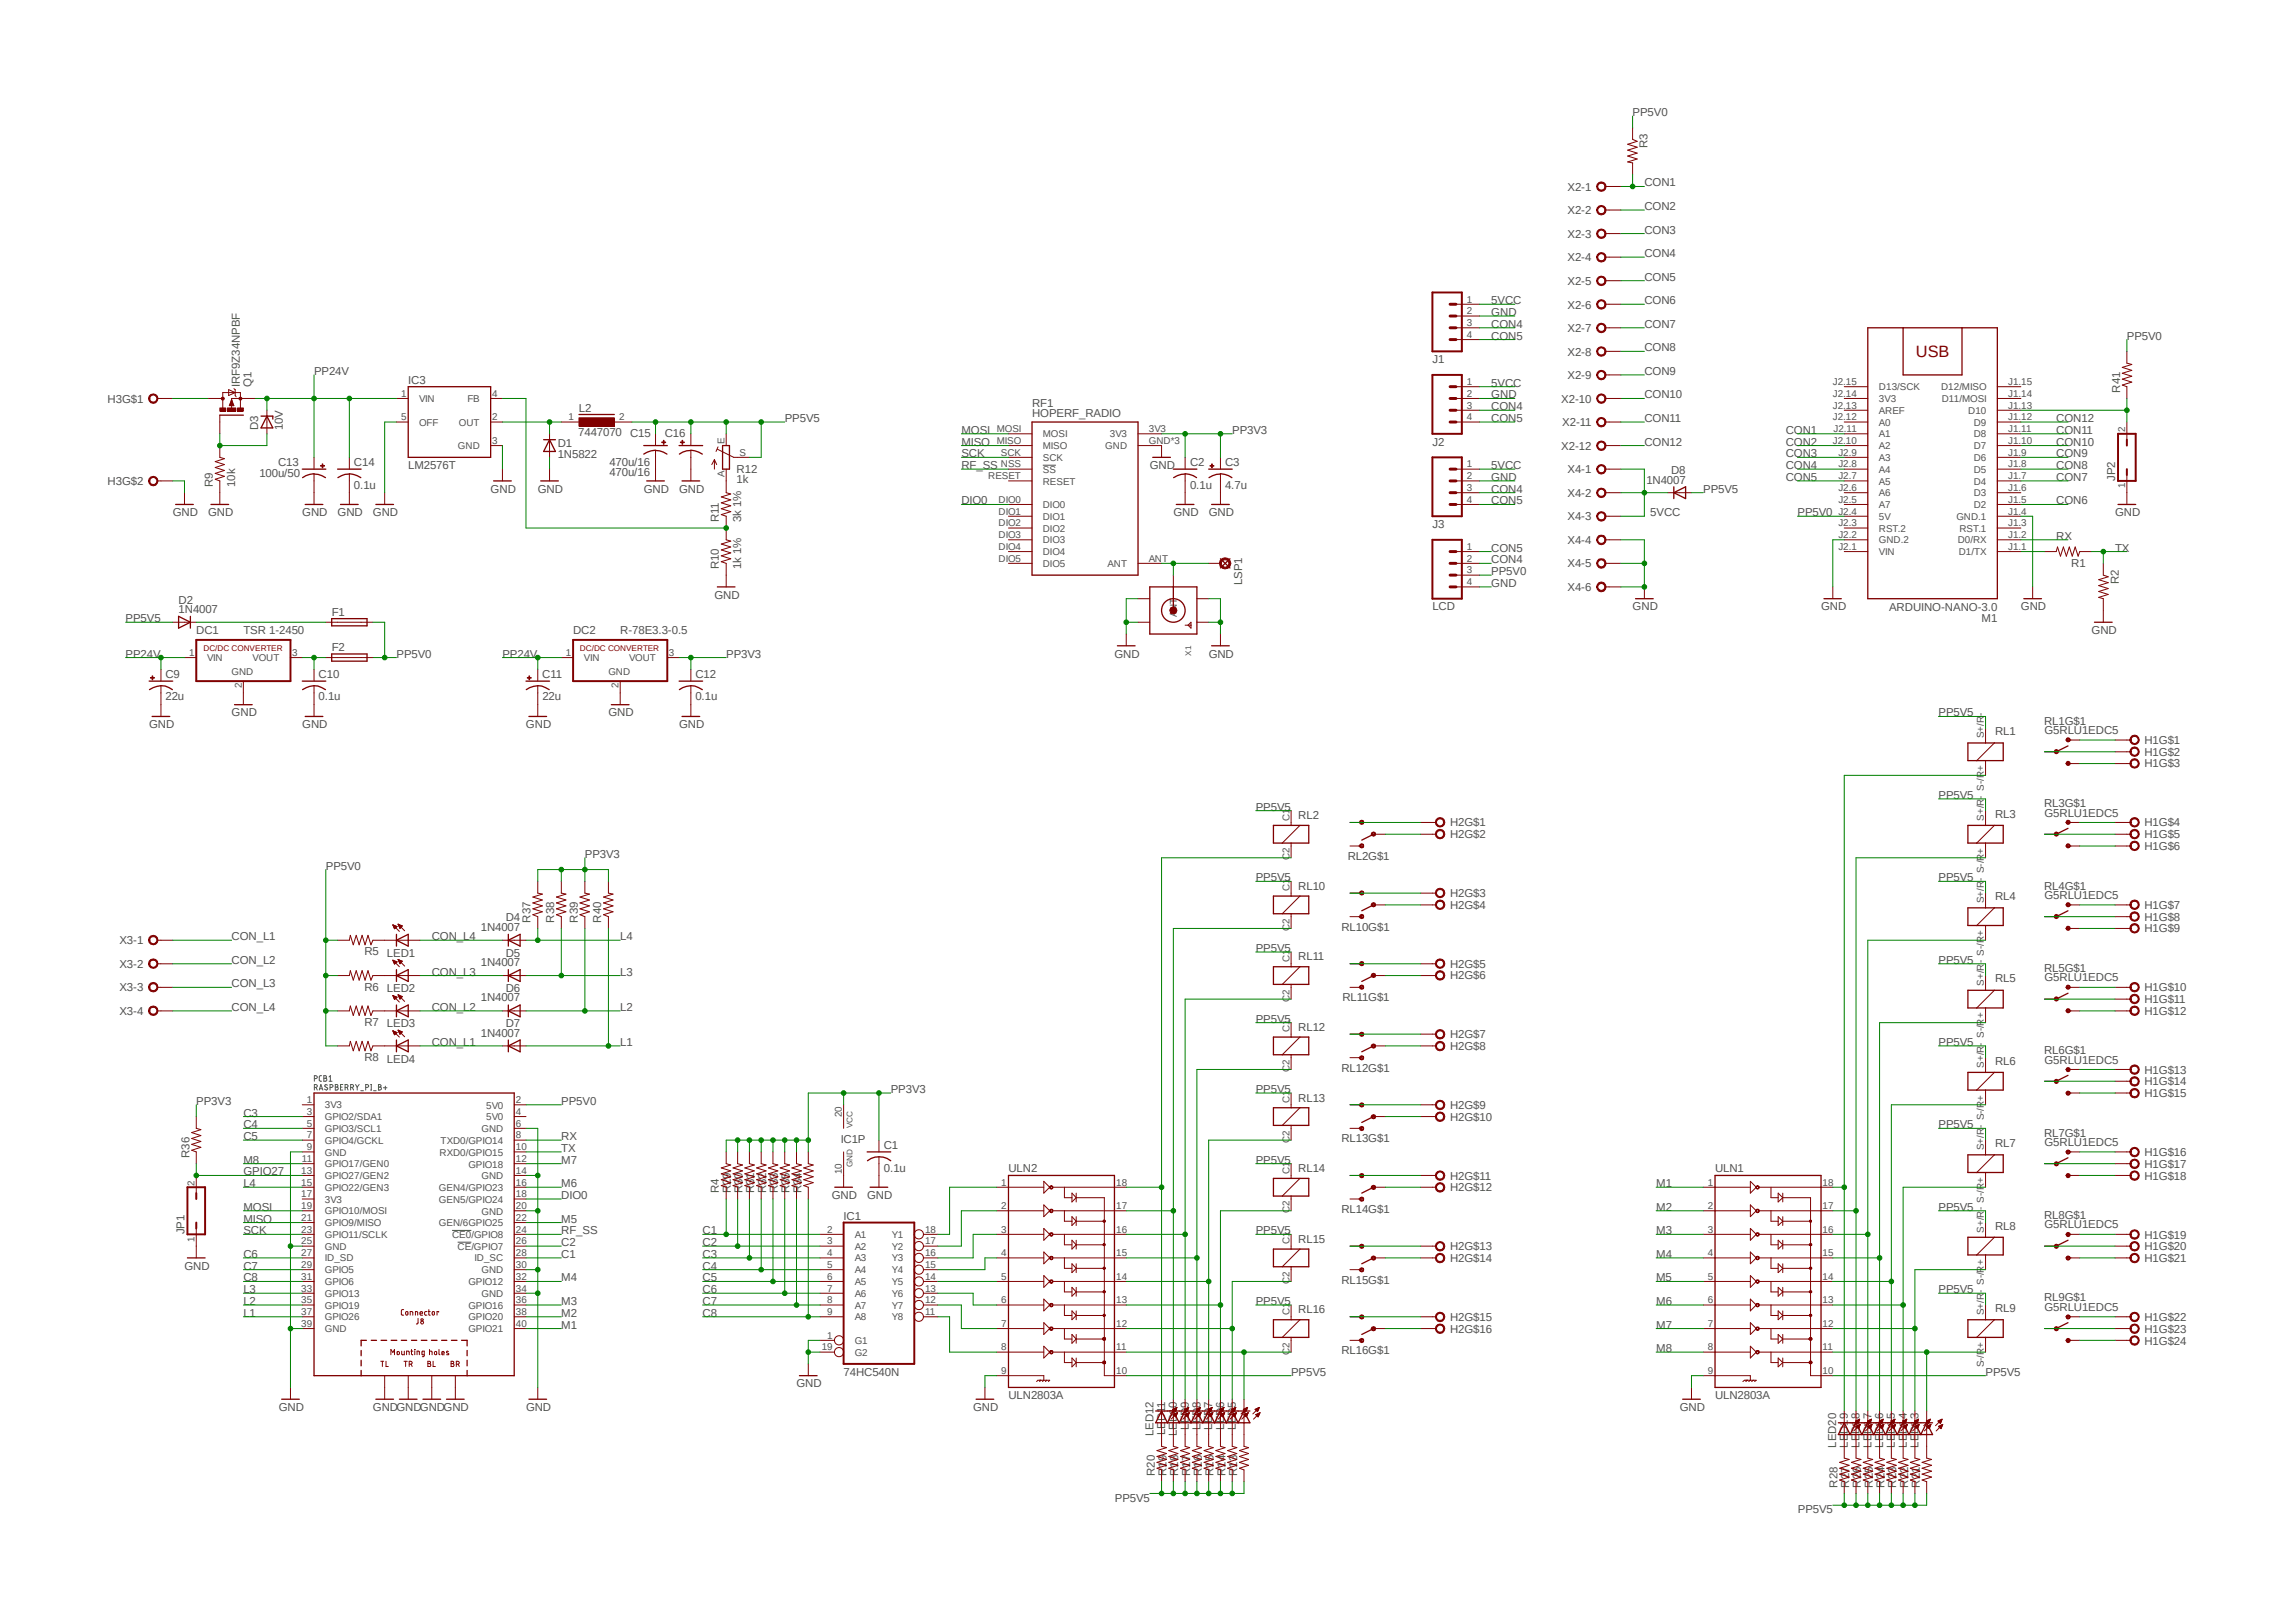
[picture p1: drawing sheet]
<svg xmlns="http://www.w3.org/2000/svg" width="297mm" height="210mm" viewBox="0 0 297 210" stroke-linecap="round" stroke-linejoin="round" font-family="sans-serif">
<defs><g id="words">
<text font-size="2.1" fill="#800000" x="247.9" y="46.2">USB</text>
<g font-size="1.5" fill="#505050">
<text x="211.3" y="15">PP5V0</text>
<text x="213.2" y="19.2" transform="rotate(-90 213.2 19.2)">R3</text>
<text x="202.9" y="24.7">X2-1</text>
<text x="202.9" y="27.7">X2-2</text>
<text x="212.8" y="24.1">CON1</text>
<text x="212.8" y="27.2">CON2</text>
<text x="202.9" y="30.8">X2-3</text>
<text x="202.9" y="33.8">X2-4</text>
<text x="212.8" y="30.2">CON3</text>
<text x="212.8" y="33.3">CON4</text>
<text x="193" y="40.9">GND</text>
<text x="193" y="39.4">5VCC</text>
<text x="202.9" y="36.9">X2-5</text>
<text x="202.9" y="39.9">X2-6</text>
<text x="212.8" y="39.4">CON6</text>
<text x="212.8" y="36.3">CON5</text>
<text x="185.4" y="47">J1</text>
<text x="193" y="42.4">CON4</text>
<text x="193" y="43.9">CON5</text>
<text x="202.9" y="43">X2-7</text>
<text x="202.9" y="46">X2-8</text>
<text x="212.8" y="42.4">CON7</text>
<text x="212.8" y="45.5">CON8</text>
<text x="275.3" y="43.9">PP5V0</text>
<text x="13.9" y="52.1">H3G$1</text>
<text x="31" y="50" transform="rotate(-90 31 50)">IRF9Z34NPBF</text>
<text x="32.6" y="50" transform="rotate(-90 32.6 50)">Q1</text>
<text x="40.6" y="48.5">PP24V</text>
<text x="52.8" y="49.7">IC3</text>
<text x="74.9" y="53.3">L2</text>
<text x="133.6" y="52.6">RF1</text>
<text x="193" y="51.6">GND</text>
<text x="193" y="53.1">CON4</text>
<text x="193" y="50">5VCC</text>
<text x="202.1" y="52.1">X2-10</text>
<text x="202.9" y="49.1">X2-9</text>
<text x="212.8" y="48.5">CON9</text>
<text x="212.8" y="51.6">CON10</text>
<text x="274.4" y="50.8" transform="rotate(-90 274.4 50.8)">R41</text>
<text x="33.4" y="55.7" transform="rotate(-90 33.4 55.7)">D3</text>
<text x="36.6" y="55.7" transform="rotate(-90 36.6 55.7)">10V</text>
<text x="72.2" y="59.2">1N5822</text>
<text x="72.2" y="57.8">D1</text>
<text x="74.8" y="56.4">7447070 C15</text>
<text x="86" y="56.5">C16</text>
<text x="101.6" y="54.6">PP5V5</text>
<text x="124.4" y="56.1">MOSI</text>
<text x="124.4" y="57.7">MISO</text>
<text x="124.4" y="59.2">SCK</text>
<text x="133.6" y="54">HOPERF_RADIO</text>
<text x="159.5" y="56.1">PP3V3</text>
<text x="185.4" y="57.7">J2</text>
<text x="193" y="54.6">CON5</text>
<text x="202.1" y="58.2">X2-12</text>
<text x="202.2" y="55.2">X2-11</text>
<text x="212.8" y="54.6">CON11</text>
<text x="212.8" y="57.7">CON12</text>
<text x="231.1" y="56.1">CON1</text>
<text x="231.1" y="57.7">CON2</text>
<text x="231.1" y="59.2">CON3</text>
<text x="266.1" y="59.2">CON9</text>
<text x="266.1" y="57.7">CON10</text>
<text x="266.1" y="56.1">CON11</text>
<text x="266.1" y="54.6">CON12</text>
<text x="13.9" y="62.8">H3G$2</text>
<text x="27.6" y="63" transform="rotate(-90 27.6 63)">R9</text>
<text x="30.4" y="63" transform="rotate(-90 30.4 63)">10k</text>
<text x="33.6" y="61.7">100u/50</text>
<text x="36" y="60.3">C13</text>
<text x="45.8" y="63.2">0.1u</text>
<text x="45.8" y="60.3">C14</text>
<text x="52.8" y="60.7">LM2576T</text>
<text x="63.5" y="63.8">GND</text>
<text x="69.6" y="63.8">GND</text>
<text x="78.9" y="60.3">470u/16</text>
<text x="78.9" y="61.6">470u/16</text>
<text x="83.3" y="63.8">GND</text>
<text x="87.9" y="63.8">GND</text>
<text x="95.3" y="62.5">1k</text>
<text x="95.3" y="61.3">R12</text>
<text x="124.4" y="60.7">RF_SS</text>
<text x="124.4" y="65.3">DIO0</text>
<text x="148.8" y="60.7">GND</text>
<text x="154" y="63.2">0.1u</text>
<text x="154" y="60.3">C2</text>
<text x="158.5" y="63.2">4.7u</text>
<text x="158.5" y="60.3">C3</text>
<text x="193" y="62.2">GND</text>
<text x="193" y="63.8">CON4</text>
<text x="193" y="65.3">CON5</text>
<text x="193" y="60.7">5VCC</text>
<text x="202.9" y="61.3">X4-1</text>
<text x="202.9" y="64.3">X4-2</text>
<text x="213.1" y="62.6">1N4007</text>
<text x="216.3" y="61.3">D8</text>
<text x="220.4" y="63.8">PP5V5</text>
<text x="231.1" y="60.7">CON4</text>
<text x="231.1" y="62.2">CON5</text>
<text x="266.1" y="65.3">CON6</text>
<text x="266.1" y="62.2">CON7</text>
<text x="266.1" y="60.7">CON8</text>
<text x="273.7" y="62.2" transform="rotate(-90 273.7 62.2)">JP2</text>
<text x="22.4" y="66.8">GND</text>
<text x="26.9" y="66.8">GND</text>
<text x="39.1" y="66.8">GND</text>
<text x="43.7" y="66.8">GND</text>
<text x="48.3" y="66.8">GND</text>
<text x="93" y="67.6" transform="rotate(-90 93 67.6)">R11</text>
<text x="95.9" y="67.6" transform="rotate(-90 95.9 67.6)">3k 1%</text>
<text x="151.8" y="66.8">GND</text>
<text x="156.4" y="66.8">GND</text>
<text x="185.4" y="68.3">J3</text>
<text x="193" y="71.4">CON5</text>
<text x="202.9" y="67.4">X4-3</text>
<text x="202.9" y="70.4">X4-4</text>
<text x="213.6" y="66.8">5VCC</text>
<text x="232.6" y="66.8">PP5V0</text>
<text x="266.1" y="69.8">RX</text>
<text x="273.7" y="66.8">GND</text>
<text x="273.7" y="71.4">TX</text>
<text x="92.5" y="77.5">GND</text>
<text x="93" y="73.7" transform="rotate(-90 93 73.7)">R10</text>
<text x="95.9" y="73.7" transform="rotate(-90 95.9 73.7)">1k 1%</text>
<text x="160.7" y="75.7" transform="rotate(-90 160.7 75.7)">LSP1</text>
<text x="193" y="75.9">GND</text>
<text x="193" y="74.4">PP5V0</text>
<text x="193" y="72.9">CON4</text>
<text x="202.9" y="73.4">X4-5</text>
<text x="202.9" y="76.5">X4-6</text>
<text x="268.1" y="73.3">R1</text>
<text x="274.2" y="75.5" transform="rotate(-90 274.2 75.5)">R2</text>
<text x="16.3" y="80.5">PP5V5</text>
<text x="23.1" y="79.3">1N4007</text>
<text x="23.1" y="78.1">D2</text>
<text x="25.4" y="82">DC1</text>
<text x="31.5" y="82">TSR 1-2450</text>
<text x="42.9" y="79.7">F1</text>
<text x="74.2" y="82">DC2</text>
<text x="80.3" y="82">R-78E3.3-0.5</text>
<text x="185.4" y="79">LCD</text>
<text x="211.3" y="79">GND</text>
<text x="235.7" y="79">GND</text>
<text x="244.5" y="79.1">ARDUINO-NANO-3.0</text>
<text x="256.5" y="80.5">M1</text>
<text x="261.5" y="79">GND</text>
<text x="270.7" y="82">GND</text>
<text x="16.3" y="85.1">PP24V</text>
<text x="21.4" y="87.8">C9</text>
<text x="41.2" y="87.8">C10</text>
<text x="42.9" y="84.2">F2</text>
<text x="51.3" y="85.1">PP5V0</text>
<text x="65" y="85.1">PP24V</text>
<text x="70.2" y="87.8">C11</text>
<text x="90" y="87.8">C12</text>
<text x="94" y="85.1">PP3V3</text>
<text x="144.2" y="85.1">GND</text>
<text x="156.4" y="85.1">GND</text>
<text x="19.3" y="94.2">GND</text>
<text x="21.4" y="90.6">22u</text>
<text x="30" y="92.7">GND</text>
<text x="39.1" y="94.2">GND</text>
<text x="41.2" y="90.6">0.1u</text>
<text x="68.1" y="94.2">GND</text>
<text x="70.2" y="90.6">22u</text>
<text x="78.7" y="92.7">GND</text>
<text x="87.9" y="94.2">GND</text>
<text x="90" y="90.6">0.1u</text>
<text x="250.9" y="92.7">PP5V5</text>
<text x="258.2" y="95.1">RL1</text>
<text x="264.5" y="93.8">RL1G$1</text>
<text x="264.6" y="95">G5RLU1EDC5</text>
<text x="277.5" y="96.3">H1G$1</text>
<text x="277.5" y="97.8">H1G$2</text>
<text x="277.5" y="99.3">H1G$3</text>
<text x="162.5" y="104.9">PP5V5</text>
<text x="168" y="106">RL2</text>
<text x="187.7" y="106.9">H2G$1</text>
<text x="250.9" y="103.4">PP5V5</text>
<text x="258.2" y="105.8">RL3</text>
<text x="264.5" y="104.4">RL3G$1</text>
<text x="264.6" y="105.7">G5RLU1EDC5</text>
<text x="277.5" y="106.9">H1G$4</text>
<text x="42.2" y="112.5">PP5V0</text>
<text x="75.7" y="111">PP3V3</text>
<text x="174.4" y="111.3">RL2G$1</text>
<text x="187.7" y="108.5">H2G$2</text>
<text x="277.5" y="108.5">H1G$5</text>
<text x="277.5" y="110">H1G$6</text>
<text x="65.4" y="119.2">D4</text>
<text x="68.7" y="119.4" transform="rotate(-90 68.7 119.4)">R37</text>
<text x="71.7" y="119.4" transform="rotate(-90 71.7 119.4)">R38</text>
<text x="74.8" y="119.4" transform="rotate(-90 74.8 119.4)">R39</text>
<text x="77.8" y="119.4" transform="rotate(-90 77.8 119.4)">R40</text>
<text x="162.5" y="114">PP5V5</text>
<text x="168" y="115.1">RL10</text>
<text x="187.7" y="116.1">H2G$3</text>
<text x="187.7" y="117.6">H2G$4</text>
<text x="250.9" y="114">PP5V5</text>
<text x="258.2" y="116.5">RL4</text>
<text x="264.5" y="115.1">RL4G$1</text>
<text x="264.6" y="116.3">G5RLU1EDC5</text>
<text x="277.5" y="117.6">H1G$7</text>
<text x="277.5" y="119.1">H1G$8</text>
<text x="15.5" y="122.2">X3-1</text>
<text x="15.5" y="125.2">X3-2</text>
<text x="30" y="124.7">CON_L2</text>
<text x="30" y="121.7">CON_L1</text>
<text x="47.2" y="123.6">R5</text>
<text x="50.1" y="123.8">LED1</text>
<text x="55.9" y="121.7">CON_L4</text>
<text x="62.2" y="120.4">1N4007</text>
<text x="62.2" y="125">1N4007</text>
<text x="65.4" y="123.8">D5</text>
<text x="80.3" y="121.7">L4</text>
<text x="162.5" y="123.2">PP5V5</text>
<text x="168" y="124.2">RL11</text>
<text x="173.6" y="120.4">RL10G$1</text>
<text x="187.7" y="125.2">H2G$5</text>
<text x="250.9" y="124.7">PP5V5</text>
<text x="264.5" y="125.8">RL5G$1</text>
<text x="277.5" y="120.6">H1G$9</text>
<text x="15.5" y="128.3">X3-3</text>
<text x="15.5" y="131.3">X3-4</text>
<text x="30" y="130.8">CON_L4</text>
<text x="30" y="127.8">CON_L3</text>
<text x="47.2" y="128.2">R6</text>
<text x="50.1" y="128.4">LED2</text>
<text x="55.9" y="126.2">CON_L3</text>
<text x="55.9" y="130.8">CON_L2</text>
<text x="62.2" y="129.6">1N4007</text>
<text x="65.4" y="128.4">D6</text>
<text x="80.3" y="126.2">L3</text>
<text x="80.3" y="130.8">L2</text>
<text x="173.7" y="129.6">RL11G$1</text>
<text x="187.7" y="126.7">H2G$6</text>
<text x="258.2" y="127.1">RL5</text>
<text x="264.6" y="127">G5RLU1EDC5</text>
<text x="277.5" y="128.3">H1G$10</text>
<text x="277.5" y="129.8">H1G$11</text>
<text x="277.5" y="131.3">H1G$12</text>
<text x="47.2" y="132.8">R7</text>
<text x="47.2" y="137.3">R8</text>
<text x="50.1" y="132.9">LED3</text>
<text x="50.1" y="137.5">LED4</text>
<text x="55.9" y="135.4">CON_L1</text>
<text x="62.2" y="134.2">1N4007</text>
<text x="65.4" y="132.9">D7</text>
<text x="80.3" y="135.4">L1</text>
<text x="162.5" y="132.3">PP5V5</text>
<text x="168" y="133.4">RL12</text>
<text x="187.7" y="134.4">H2G$7</text>
<text x="187.7" y="135.9">H2G$8</text>
<text x="250.9" y="135.4">PP5V5</text>
<text x="258.2" y="137.8">RL6</text>
<text x="264.5" y="136.4">RL6G$1</text>
<text x="264.6" y="137.6">G5RLU1EDC5</text>
<text x="25.4" y="143">PP3V3</text>
<text x="72.6" y="143">PP5V0</text>
<text x="115.3" y="141.4">PP3V3</text>
<text x="162.5" y="141.4">PP5V5</text>
<text x="168" y="142.5">RL13</text>
<text x="173.6" y="138.7">RL12G$1</text>
<text x="187.7" y="143.5">H2G$9</text>
<text x="277.5" y="138.9">H1G$13</text>
<text x="277.5" y="140.5">H1G$14</text>
<text x="277.5" y="142">H1G$15</text>
<text x="24.5" y="149.8" transform="rotate(-90 24.5 149.8)">R36</text>
<text x="31.5" y="144.5">C3</text>
<text x="31.5" y="146">C4</text>
<text x="31.5" y="147.5">C5</text>
<text x="72.6" y="149.1">TX</text>
<text x="72.6" y="147.5">RX</text>
<text x="108.8" y="147.9">IC1P</text>
<text x="114.4" y="148.7">C1</text>
<text x="173.6" y="147.8">RL13G$1</text>
<text x="187.7" y="145">H2G$10</text>
<text x="250.9" y="146">PP5V5</text>
<text x="258.2" y="148.5">RL7</text>
<text x="264.5" y="147.1">RL7G$1</text>
<text x="264.6" y="148.3">G5RLU1EDC5</text>
<text x="277.5" y="149.6">H1G$16</text>
<text x="31.5" y="152.1">GPIO27</text>
<text x="31.5" y="153.6">L4</text>
<text x="31.5" y="150.6">M8</text>
<text x="72.6" y="155.2">DIO0</text>
<text x="72.6" y="153.6">M6</text>
<text x="72.6" y="150.6">M7</text>
<text x="93" y="154.4" transform="rotate(-90 93 154.4)">R4</text>
<text x="94.6" y="154.4" transform="rotate(-90 94.6 154.4)">R29</text>
<text x="96.1" y="154.4" transform="rotate(-90 96.1 154.4)">R30</text>
<text x="97.6" y="154.4" transform="rotate(-90 97.6 154.4)">R31</text>
<text x="99.1" y="154.4" transform="rotate(-90 99.1 154.4)">R32</text>
<text x="100.7" y="154.4" transform="rotate(-90 100.7 154.4)">R33</text>
<text x="102.2" y="154.4" transform="rotate(-90 102.2 154.4)">R35</text>
<text x="103.7" y="154.4" transform="rotate(-90 103.7 154.4)">R34</text>
<text x="107.7" y="155.2">GND</text>
<text x="112.2" y="155.2">GND</text>
<text x="114.4" y="151.6">0.1u</text>
<text x="130.5" y="151.7">ULN2</text>
<text x="162.5" y="150.6">PP5V5</text>
<text x="168" y="151.7">RL14</text>
<text x="187.7" y="152.7">H2G$11</text>
<text x="187.7" y="154.2">H2G$12</text>
<text x="214.3" y="153.6">M1</text>
<text x="222" y="151.7">ULN1</text>
<text x="277.5" y="151.1">H1G$17</text>
<text x="277.5" y="152.7">H1G$18</text>
<text x="23.9" y="159.7" transform="rotate(-90 23.9 159.7)">JP1</text>
<text x="31.5" y="156.7">MOSI</text>
<text x="31.5" y="158.2">MISO</text>
<text x="31.5" y="159.7">SCK</text>
<text x="72.6" y="159.7">RF_SS</text>
<text x="72.6" y="161.2">C2</text>
<text x="72.6" y="158.2">M5</text>
<text x="90.9" y="159.7">C1</text>
<text x="90.9" y="161.2">C2</text>
<text x="109.2" y="157.8">IC1</text>
<text x="162.5" y="159.7">PP5V5</text>
<text x="168" y="160.8">RL15</text>
<text x="173.6" y="157">RL14G$1</text>
<text x="187.7" y="161.8">H2G$13</text>
<text x="214.3" y="156.7">M2</text>
<text x="214.3" y="159.7">M3</text>
<text x="250.9" y="156.7">PP5V5</text>
<text x="258.2" y="159.1">RL8</text>
<text x="264.5" y="157.8">RL8G$1</text>
<text x="264.6" y="159">G5RLU1EDC5</text>
<text x="277.5" y="160.3">H1G$19</text>
<text x="277.5" y="161.8">H1G$20</text>
<text x="23.9" y="164.3">GND</text>
<text x="31.5" y="167.3">L3</text>
<text x="31.5" y="162.8">C6</text>
<text x="31.5" y="164.3">C7</text>
<text x="31.5" y="165.8">C8</text>
<text x="72.6" y="162.8">C1</text>
<text x="72.6" y="165.8">M4</text>
<text x="90.9" y="162.8">C3</text>
<text x="90.9" y="164.3">C4</text>
<text x="90.9" y="165.8">C5</text>
<text x="90.9" y="167.3">C6</text>
<text x="173.6" y="166.1">RL15G$1</text>
<text x="187.7" y="163.3">H2G$14</text>
<text x="214.3" y="162.8">M4</text>
<text x="214.3" y="165.8">M5</text>
<text x="250.9" y="167.3">PP5V5</text>
<text x="277.5" y="163.3">H1G$21</text>
<text x="31.5" y="168.9">L2</text>
<text x="31.5" y="170.4">L1</text>
<text x="72.6" y="171.9">M1</text>
<text x="72.6" y="170.4">M2</text>
<text x="72.6" y="168.9">M3</text>
<text x="90.9" y="168.9">C7</text>
<text x="90.9" y="170.4">C8</text>
<text x="162.5" y="168.9">PP5V5</text>
<text x="168" y="169.9">RL16</text>
<text x="187.7" y="170.9">H2G$15</text>
<text x="187.7" y="172.5">H2G$16</text>
<text x="214.3" y="168.9">M6</text>
<text x="214.3" y="171.9">M7</text>
<text x="258.2" y="169.8">RL9</text>
<text x="264.5" y="168.4">RL9G$1</text>
<text x="264.6" y="169.6">G5RLU1EDC5</text>
<text x="277.5" y="170.9">H1G$22</text>
<text x="277.5" y="172.5">H1G$23</text>
<text x="277.5" y="174">H1G$24</text>
<text x="103.1" y="179.5">GND</text>
<text x="109.2" y="178">74HC540N</text>
<text x="167.1" y="178">PP5V5</text>
<text x="173.6" y="175.3">RL16G$1</text>
<text x="214.3" y="175">M8</text>
<text x="257" y="178">PP5V5</text>
<text x="36.1" y="182.6">GND</text>
<text x="48.3" y="182.6">GNDGNDGNDGND</text>
<text x="68.1" y="182.6">GND</text>
<text x="125.9" y="182.6">GND</text>
<text x="130.5" y="181.1">ULN2803A</text>
<text x="149.3" y="185.8" transform="rotate(-90 149.3 185.8)">LED12</text>
<text x="150.8" y="185.7" transform="rotate(-90 150.8 185.7)">LED11</text>
<text x="152.3" y="185.8" transform="rotate(-90 152.3 185.8)">LED10</text>
<text x="153.8" y="185" transform="rotate(-90 153.8 185)">LED9</text>
<text x="155.4" y="185" transform="rotate(-90 155.4 185)">LED8</text>
<text x="156.9" y="185" transform="rotate(-90 156.9 185)">LED7</text>
<text x="158.4" y="185" transform="rotate(-90 158.4 185)">LED6</text>
<text x="159.9" y="185" transform="rotate(-90 159.9 185)">LED5</text>
<text x="217.4" y="182.6">GND</text>
<text x="222" y="181.1">ULN2803A</text>
<text x="149.4" y="191" transform="rotate(-90 149.4 191)">R20</text>
<text x="151" y="191" transform="rotate(-90 151 191)">R19</text>
<text x="152.5" y="191" transform="rotate(-90 152.5 191)">R18</text>
<text x="154" y="191" transform="rotate(-90 154 191)">R17</text>
<text x="155.5" y="191" transform="rotate(-90 155.5 191)">R16</text>
<text x="157.1" y="191" transform="rotate(-90 157.1 191)">R15</text>
<text x="158.6" y="191" transform="rotate(-90 158.6 191)">R14</text>
<text x="160.1" y="191" transform="rotate(-90 160.1 191)">R13</text>
<text x="237.6" y="187.3" transform="rotate(-90 237.6 187.3)">LED20</text>
<text x="239.1" y="187.3" transform="rotate(-90 239.1 187.3)">LED19</text>
<text x="240.7" y="187.3" transform="rotate(-90 240.7 187.3)">LED18</text>
<text x="242.2" y="187.3" transform="rotate(-90 242.2 187.3)">LED17</text>
<text x="243.7" y="187.3" transform="rotate(-90 243.7 187.3)">LED16</text>
<text x="245.2" y="187.3" transform="rotate(-90 245.2 187.3)">LED15</text>
<text x="246.8" y="187.3" transform="rotate(-90 246.8 187.3)">LED14</text>
<text x="248.3" y="187.3" transform="rotate(-90 248.3 187.3)">LED13</text>
<text x="144.3" y="194.3">PP5V5</text>
<text x="232.7" y="195.8">PP5V5</text>
<text x="237.8" y="192.5" transform="rotate(-90 237.8 192.5)">R28</text>
<text x="239.3" y="192.5" transform="rotate(-90 239.3 192.5)">R27</text>
<text x="240.8" y="192.5" transform="rotate(-90 240.8 192.5)">R26</text>
<text x="242.4" y="192.5" transform="rotate(-90 242.4 192.5)">R25</text>
<text x="243.9" y="192.5" transform="rotate(-90 243.9 192.5)">R24</text>
<text x="245.4" y="192.5" transform="rotate(-90 245.4 192.5)">R23</text>
<text x="246.9" y="192.5" transform="rotate(-90 246.9 192.5)">R22</text>
<text x="248.5" y="192.5" transform="rotate(-90 248.5 192.5)">R21</text>
</g>
<g font-size="1.3" fill="#505050">
<text x="189.8" y="39.2">1</text>
<text x="189.8" y="40.7">2</text>
<text x="189.8" y="42.2">3</text>
<text x="189.8" y="43.7">4</text>
<text x="51.9" y="51.4">1</text>
<text x="54.2" y="52">VIN</text>
<text x="60.5" y="52">FB</text>
<text x="63.7" y="51.4">4</text>
<text x="189.8" y="49.8">1</text>
<text x="189.8" y="51.4">2</text>
<text x="189.8" y="52.9">3</text>
<text x="237.2" y="52.9">J2.13</text>
<text x="237.2" y="51.4">J2.14</text>
<text x="237.2" y="49.8">J2.15</text>
<text x="243.2" y="53.6">AREF</text>
<text x="243.2" y="52">3V3</text>
<text x="243.2" y="50.5">D13/SCK</text>
<text x="251.2" y="50.5">D12/MISO</text>
<text x="251.3" y="52">D11/MOSI</text>
<text x="254.7" y="53.6">D10</text>
<text x="259.9" y="52.9">J1.13</text>
<text x="259.9" y="51.4">J1.14</text>
<text x="259.9" y="49.8">J1.15</text>
<text x="51.9" y="54.4">5</text>
<text x="54.2" y="55.1">OFF</text>
<text x="59.3" y="58.1">GND</text>
<text x="59.4" y="55.1">OUT</text>
<text x="63.7" y="54.4">2</text>
<text x="63.7" y="57.4">3</text>
<text x="73.6" y="54.4">1</text>
<text x="80.1" y="54.4">2</text>
<text x="93.8" y="57.4" transform="rotate(-90 93.8 57.4)">E</text>
<text x="95.7" y="59">S</text>
<text x="129" y="55.9">MOSI</text>
<text x="129" y="57.4">MISO</text>
<text x="129.5" y="59">SCK</text>
<text x="135" y="56.6">MOSI</text>
<text x="135" y="58.1">MISO</text>
<text x="135" y="59.6">SCK</text>
<text x="143" y="58.1">GND</text>
<text x="143.6" y="56.6">3V3</text>
<text x="148.7" y="55.9">3V3</text>
<text x="148.7" y="57.4">GND*3</text>
<text x="189.8" y="54.4">4</text>
<text x="237.2" y="57.4">J2.10</text>
<text x="237.2" y="54.4">J2.12</text>
<text x="237.3" y="55.9">J2.11</text>
<text x="237.9" y="59">J2.9</text>
<text x="243.2" y="59.6">A3</text>
<text x="243.2" y="58.1">A2</text>
<text x="243.2" y="56.6">A1</text>
<text x="243.2" y="55.1">A0</text>
<text x="255.4" y="59.6">D6</text>
<text x="255.4" y="58.1">D7</text>
<text x="255.4" y="56.6">D8</text>
<text x="255.4" y="55.1">D9</text>
<text x="259.9" y="59">J1.9</text>
<text x="259.9" y="57.4">J1.10</text>
<text x="259.9" y="55.9">J1.11</text>
<text x="259.9" y="54.4">J1.12</text>
<text x="275" y="55.9" transform="rotate(-90 275 55.9)">2</text>
<text x="93.8" y="61.7" transform="rotate(-90 93.8 61.7)">A</text>
<text x="127.9" y="62">RESET</text>
<text x="129.2" y="65.1">DIO0</text>
<text x="129.5" y="60.5">NSS</text>
<text x="135" y="61.2">SS</text>
<text x="135" y="62.7">RESET</text>
<text x="135" y="65.7">DIO0</text>
<text x="189.8" y="60.5">1</text>
<text x="189.8" y="62">2</text>
<text x="189.8" y="63.5">3</text>
<text x="189.8" y="65.1">4</text>
<text x="237.9" y="65.1">J2.5</text>
<text x="237.9" y="63.5">J2.6</text>
<text x="237.9" y="62">J2.7</text>
<text x="237.9" y="60.5">J2.8</text>
<text x="243.2" y="65.7">A7</text>
<text x="243.2" y="64.2">A6</text>
<text x="243.2" y="62.7">A5</text>
<text x="243.2" y="61.2">A4</text>
<text x="255.4" y="65.7">D2</text>
<text x="255.4" y="64.2">D3</text>
<text x="255.4" y="62.7">D4</text>
<text x="255.4" y="61.2">D5</text>
<text x="259.9" y="65.1">J1.5</text>
<text x="259.9" y="63.5">J1.6</text>
<text x="259.9" y="62">J1.7</text>
<text x="259.9" y="60.5">J1.8</text>
<text x="275" y="63.2" transform="rotate(-90 275 63.2)">1</text>
<text x="129.2" y="66.6">DIO1</text>
<text x="129.2" y="68.1">DIO2</text>
<text x="129.2" y="69.6">DIO3</text>
<text x="129.2" y="71.2">DIO4</text>
<text x="135" y="67.3">DIO1</text>
<text x="135" y="68.8">DIO2</text>
<text x="135" y="70.3">DIO3</text>
<text x="135" y="71.8">DIO4</text>
<text x="189.8" y="71.2">1</text>
<text x="237.9" y="71.2">J2.1</text>
<text x="237.9" y="69.6">J2.2</text>
<text x="237.9" y="68.1">J2.3</text>
<text x="237.9" y="66.6">J2.4</text>
<text x="243.2" y="71.8">VIN</text>
<text x="243.2" y="70.3">GND.2</text>
<text x="243.2" y="68.8">RST.2</text>
<text x="243.2" y="67.3">5V</text>
<text x="253.2" y="67.3">GND.1</text>
<text x="253.4" y="70.3">D0/RX</text>
<text x="253.5" y="71.8">D1/TX</text>
<text x="253.6" y="68.8">RST.1</text>
<text x="259.9" y="71.2">J1.1</text>
<text x="259.9" y="69.6">J1.2</text>
<text x="259.9" y="68.1">J1.3</text>
<text x="259.9" y="66.6">J1.4</text>
<text x="129.2" y="72.7">DIO5</text>
<text x="135" y="73.4">DIO5</text>
<text x="143.3" y="73.4">ANT</text>
<text x="148.7" y="72.7">ANT</text>
<text x="189.8" y="72.7">2</text>
<text x="189.8" y="74.2">3</text>
<text x="189.8" y="75.7">4</text>
<text x="152.3" y="79.9" transform="rotate(-90 152.3 79.9)">ANT</text>
<text x="24.5" y="84.9">1</text>
<text x="26.8" y="85.6">VIN</text>
<text x="30" y="87.4">GND</text>
<text x="31.3" y="89.1" transform="rotate(-90 31.3 89.1)">2</text>
<text x="32.7" y="85.6">VOUT</text>
<text x="37.8" y="84.9">3</text>
<text x="73.2" y="84.9">1</text>
<text x="75.6" y="85.6">VIN</text>
<text x="78.7" y="87.4">GND</text>
<text x="80" y="89.1" transform="rotate(-90 80 89.1)">2</text>
<text x="81.4" y="85.6">VOUT</text>
<text x="86.6" y="84.9">3</text>
<text x="256.7" y="95.5" transform="rotate(-90 256.7 95.5)">S+/R-</text>
<text x="166.9" y="106.2" transform="rotate(-90 166.9 106.2)">C1</text>
<text x="256.7" y="106.2" transform="rotate(-90 256.7 106.2)">S+/R- S-/R+</text>
<text x="166.9" y="111.3" transform="rotate(-90 166.9 111.3)">C2</text>
<text x="166.9" y="115.4" transform="rotate(-90 166.9 115.4)">C1</text>
<text x="256.7" y="116.9" transform="rotate(-90 256.7 116.9)">S+/R- S-/R+</text>
<text x="166.9" y="124.5" transform="rotate(-90 166.9 124.5)">C1</text>
<text x="166.9" y="120.5" transform="rotate(-90 166.9 120.5)">C2</text>
<text x="166.9" y="129.6" transform="rotate(-90 166.9 129.6)">C2</text>
<text x="256.7" y="127.6" transform="rotate(-90 256.7 127.6)">S+/R- S-/R+</text>
<text x="166.9" y="133.6" transform="rotate(-90 166.9 133.6)">C1</text>
<text x="39.7" y="142.7">1</text>
<text x="42" y="143.4">3V3</text>
<text x="62.9" y="143.5">5V0</text>
<text x="66.8" y="142.7">2</text>
<text x="166.9" y="142.7" transform="rotate(-90 166.9 142.7)">C1</text>
<text x="166.9" y="138.8" transform="rotate(-90 166.9 138.8)">C2</text>
<text x="256.7" y="138.2" transform="rotate(-90 256.7 138.2)">S+/R- S-/R+</text>
<text x="39.7" y="144.3">3</text>
<text x="39.7" y="145.8">5</text>
<text x="39.7" y="147.3">7</text>
<text x="39.7" y="148.8">9</text>
<text x="42" y="144.9">GPIO2/SDA1</text>
<text x="42" y="146.5">GPIO3/SCL1</text>
<text x="42" y="148">GPIO4/GCKL</text>
<text x="42" y="149.5">GND</text>
<text x="56.9" y="149.6">RXD0/GPIO15</text>
<text x="57" y="148">TXD0/GPIO14</text>
<text x="62.3" y="146.5">GND</text>
<text x="62.9" y="145">5V0</text>
<text x="66.8" y="144.3">4</text>
<text x="66.8" y="145.8">6</text>
<text x="66.8" y="147.3">8</text>
<text x="66.8" y="148.8">10</text>
<text x="109" y="144.6" transform="rotate(-90 109 144.6)">20</text>
<text x="166.9" y="147.9" transform="rotate(-90 166.9 147.9)">C2</text>
<text x="256.7" y="148.8" transform="rotate(-90 256.7 148.8)">S+/R- S-/R+</text>
<text x="25.2" y="153.4" transform="rotate(-90 25.2 153.4)">2</text>
<text x="39" y="151.9">13</text>
<text x="39" y="153.4">15</text>
<text x="39" y="154.9">17</text>
<text x="39.1" y="150.4">11</text>
<text x="42" y="151">GPIO17/GEN0</text>
<text x="42" y="152.6">GPIO27/GEN2</text>
<text x="42" y="154.1">GPIO22/GEN3</text>
<text x="42" y="155.6">3V3</text>
<text x="56.8" y="154.1">GEN4/GPIO23</text>
<text x="56.8" y="155.7">GEN5/GPIO24</text>
<text x="60.6" y="151.1">GPIO18</text>
<text x="62.3" y="152.6">GND</text>
<text x="66.8" y="150.4">12</text>
<text x="66.8" y="151.9">14</text>
<text x="66.8" y="153.4">16</text>
<text x="66.8" y="154.9">18</text>
<text x="109" y="151.9" transform="rotate(-90 109 151.9)">10</text>
<text x="129.6" y="153.4">1</text>
<text x="144.4" y="153.4">18</text>
<text x="166.9" y="151.9" transform="rotate(-90 166.9 151.9)">C1</text>
<text x="221" y="153.4">1</text>
<text x="235.9" y="153.4">18</text>
<text x="25.2" y="160.7" transform="rotate(-90 25.2 160.7)">1</text>
<text x="39" y="156.5">19</text>
<text x="39" y="158">21</text>
<text x="39" y="159.5">23</text>
<text x="39" y="161">25</text>
<text x="42" y="157.1">GPIO10/MOSI</text>
<text x="42" y="158.7">GPIO9/MISO</text>
<text x="42" y="160.2">GPIO11/SCLK</text>
<text x="42" y="161.7">GND</text>
<text x="56.8" y="158.7">GEN/6GPIO25</text>
<text x="58.5" y="160.2">CE0/GPIO8</text>
<text x="59.2" y="161.7">CE/GPIO7</text>
<text x="62.3" y="157.2">GND</text>
<text x="66.8" y="156.5">20</text>
<text x="66.8" y="158">22</text>
<text x="66.8" y="159.5">24</text>
<text x="66.8" y="161">26</text>
<text x="107.1" y="159.5">2</text>
<text x="107.1" y="161">3</text>
<text x="110.6" y="160.2">A1</text>
<text x="110.6" y="161.7">A2</text>
<text x="115.4" y="161.7">Y2</text>
<text x="115.4" y="160.2">Y1</text>
<text x="119.7" y="161">17</text>
<text x="119.7" y="159.5">18</text>
<text x="129.6" y="156.5">2</text>
<text x="129.6" y="159.5">3</text>
<text x="144.4" y="159.5">16</text>
<text x="144.4" y="156.5">17</text>
<text x="166.9" y="161" transform="rotate(-90 166.9 161)">C1</text>
<text x="166.9" y="157" transform="rotate(-90 166.9 157)">C2</text>
<text x="221" y="156.5">2</text>
<text x="221" y="159.5">3</text>
<text x="235.9" y="159.5">16</text>
<text x="235.9" y="156.5">17</text>
<text x="256.7" y="159.5" transform="rotate(-90 256.7 159.5)">S+/R- S-/R+</text>
<text x="39" y="162.6">27</text>
<text x="39" y="164.1">29</text>
<text x="39" y="165.6">31</text>
<text x="39" y="167.1">33</text>
<text x="42" y="163.2">ID_SD</text>
<text x="42" y="164.8">GPIO5</text>
<text x="42" y="166.3">GPIO6</text>
<text x="42" y="167.8">GPIO13</text>
<text x="60.6" y="166.3">GPIO12</text>
<text x="61.4" y="163.2">ID_SC</text>
<text x="62.3" y="164.8">GND</text>
<text x="62.3" y="167.8">GND</text>
<text x="66.8" y="162.6">28</text>
<text x="66.8" y="164.1">30</text>
<text x="66.8" y="165.6">32</text>
<text x="66.8" y="167.1">34</text>
<text x="107.1" y="162.6">4</text>
<text x="107.1" y="164.1">5</text>
<text x="107.1" y="165.6">6</text>
<text x="107.1" y="167.1">7</text>
<text x="110.6" y="163.2">A3</text>
<text x="110.6" y="164.8">A4</text>
<text x="110.6" y="166.3">A5</text>
<text x="110.6" y="167.8">A6</text>
<text x="115.4" y="167.8">Y6</text>
<text x="115.4" y="166.3">Y5</text>
<text x="115.4" y="164.8">Y4</text>
<text x="115.4" y="163.2">Y3</text>
<text x="119.7" y="167.1">13</text>
<text x="119.7" y="165.6">14</text>
<text x="119.7" y="164.1">15</text>
<text x="119.7" y="162.6">16</text>
<text x="129.6" y="162.6">4</text>
<text x="129.6" y="165.6">5</text>
<text x="144.4" y="165.6">14</text>
<text x="144.4" y="162.6">15</text>
<text x="166.9" y="166.2" transform="rotate(-90 166.9 166.2)">C2</text>
<text x="221" y="162.6">4</text>
<text x="221" y="165.6">5</text>
<text x="235.9" y="165.6">14</text>
<text x="235.9" y="162.6">15</text>
<text x="39" y="168.7">35</text>
<text x="39" y="170.2">37</text>
<text x="39" y="171.7">39</text>
<text x="42" y="169.3">GPIO19</text>
<text x="42" y="170.9">GPIO26</text>
<text x="42" y="172.4">GND</text>
<text x="60.6" y="169.3">GPIO16</text>
<text x="60.6" y="170.9">GPIO20</text>
<text x="60.6" y="172.4">GPIO21</text>
<text x="66.8" y="168.7">36</text>
<text x="66.8" y="170.2">38</text>
<text x="66.8" y="171.7">40</text>
<text x="107.1" y="173.2">1</text>
<text x="107.1" y="168.7">8</text>
<text x="107.1" y="170.2">9</text>
<text x="110.6" y="173.9">G1</text>
<text x="110.6" y="169.3">A7</text>
<text x="110.6" y="170.9">A8</text>
<text x="115.4" y="170.9">Y8</text>
<text x="115.4" y="169.3">Y7</text>
<text x="119.7" y="170.2">11</text>
<text x="119.7" y="168.7">12</text>
<text x="129.6" y="168.7">6</text>
<text x="129.6" y="171.7">7</text>
<text x="144.4" y="171.7">12</text>
<text x="144.4" y="168.7">13</text>
<text x="166.9" y="170.2" transform="rotate(-90 166.9 170.2)">C1</text>
<text x="221" y="168.7">6</text>
<text x="221" y="171.7">7</text>
<text x="235.9" y="171.7">12</text>
<text x="235.9" y="168.7">13</text>
<text x="256.7" y="170.2" transform="rotate(-90 256.7 170.2)">S+/R- S-/R+</text>
<text x="106.3" y="174.8">19</text>
<text x="110.6" y="175.4">G2</text>
<text x="129.6" y="174.8">8</text>
<text x="129.6" y="177.8">9</text>
<text x="144.4" y="177.8">10</text>
<text x="144.4" y="174.8">11</text>
<text x="166.9" y="175.3" transform="rotate(-90 166.9 175.3)">C2</text>
<text x="221" y="174.8">8</text>
<text x="221" y="177.8">9</text>
<text x="235.9" y="177.8">10</text>
<text x="235.9" y="174.8">11</text>
<text x="256.7" y="176.9" transform="rotate(-90 256.7 176.9)">S-/R+</text>
</g>
<g font-size="1.1" fill="#800000">
<text x="26.3" y="84.2">DC/DC CONVERTER</text>
<text x="75.1" y="84.2">DC/DC CONVERTER</text>
</g>
<g font-size="1.1" fill="#505050">
<text x="154.1" y="84.9" transform="rotate(-90 154.1 84.9)">X1</text>
<text x="110.3" y="146" transform="rotate(-90 110.3 146)">VCC</text>
<text x="110.3" y="151" transform="rotate(-90 110.3 151)">GND</text>
</g>
</g></defs>
<path d="M13.3 13.5l270.4 182.9M283.7 13.5l-270.4 182.9" fill="none" stroke="#fff" stroke-width=".13"/>
<g fill="none" stroke="#505050" stroke-width=".13">
<path d="M135 60.2h1.7M40.7 139.6l.3-.1 .1-.2-.4-.1v.7M41.6 139.2h-.2l-.1 .2v.4l.3 .1M41.9 139.2h.3v.2l-.1 .1h.1v.4h-.3zM41.9 139.5h.2M42.6 139.9h.4M42.6 139.4l.2-.2v.7M40.7 140.7h.3l.1-.2-.4-.2v.8M40.9 140.7l.2 .4M41.3 141.1l.2-.8 .3 .8M41.4 140.9h.3M42.4 140.4l-.2-.1-.2 .1v.2l.4 .2v.2l-.2 .1-.2-.2"/>
<path d="M42.7 140.7h.3l.1-.2-.4-.2v.8M43.4 140.3h.2l.1 .2-.1 .2 .2 .1v.1l-.2 .2h-.2zM43.4 140.7h.2M44.1 140.7h.2M44.4 140.3h-.3v.8h.3M44.7 140.7h.3v-.2l-.1-.2h-.2v.8M44.9 140.7l.1 .4M45.4 140.7h.3l.1-.2-.4-.2v.8M45.6 140.7l.2 .4M46 140.3l.2 .4M46.2 140.7v.4M46.5 140.3l-.3 .4"/>
<path d="M46.7 141.1h.3M47.3 140.7h.3l.1-.2-.4-.2v.8M48 140.3h.1M48 141.1h.1M48 140.3v.8M48.3 141.1h.4M49 140.3l.3 .2-.2 .2h.2l.1 .1-.1 .2-.3 .1zM49 140.7h.1M49.6 140.8h.5M49.9 140.5v.5M58.5 159.2h2.5M59.2 160.7h1.8"/>
</g>
<g fill="none" stroke="#800000" stroke-width=".13">
<path d="M130.5 56.1h3.1M130.5 57.7h3.1M130.5 59.2h3.1M147.3 56.1h3M147.3 57.7h3M238.7 56.1h3M238.7 57.7h3M238.7 59.2h3M238.7 54.6h3M238.7 53.1h3M238.7 51.6h3M238.7 50h3"/>
<path d="M258.5 56.1h3M258.5 57.7h3M258.5 59.2h3M258.5 54.6h3M258.5 53.1h3M258.5 51.6h3M258.5 50h3M130.5 60.7h3.1M130.5 62.2h3.1M130.5 65.3h3.1M130.5 66.8h3.1M130.5 68.3h3.1"/>
<path d="M130.5 69.8h3.1M130.5 71.4h3.1M130.5 72.9h3.1M147.3 72.9h3M238.7 60.7h3M238.7 62.2h3M238.7 65.3h3M238.7 66.8h3M238.7 68.3h3M238.7 69.8h3M238.7 71.4h3M238.7 63.8h3"/>
<path d="M258.5 60.7h3M258.5 62.2h3M258.5 65.3h3M258.5 66.8h3M258.5 68.3h3M258.5 69.8h3M258.5 71.4h3M258.5 63.8h3M39.1 143h1.5M39.1 144.5h1.5M39.1 146h1.5M39.1 147.5h1.5"/>
<path d="M39.1 149.1h1.5M39.1 150.6h1.5M39.1 152.1h1.5M39.1 153.6h1.5M39.1 155.2h1.5M39.1 156.7h1.5M39.1 158.2h1.5M39.1 159.7h1.5M66.5 143h1.6M66.5 144.5h1.6M66.5 146h1.6M66.5 147.5h1.6"/>
<path d="M66.5 149.1h1.6M66.5 150.6h1.6M66.5 152.1h1.6M66.5 153.6h1.6M66.5 155.2h1.6M66.5 156.7h1.6M66.5 158.2h1.6M66.5 159.7h1.6M222 153.6h4.5M222 156.7h4.5M222 159.7h4.5M226.5 152.9l.8 .7-.8 .8z"/>
<path d="M226.5 155.9l.8 .8-.8 .7zM226.5 159l.8 .7-.8 .8zM227.7 153.6h8M227.7 156.7h8M227.7 159.7h8M229.2 153.6v1.4h.9M229.2 156.7v1.3h.9M229.2 159.7v1.4h.9M230.1 154.4l.6 .6-.6 .5zM230.1 157.4l.6 .6-.6 .6zM230.7 155h3.6v23h1.4M230.7 158h3.6"/>
<path d="M230.7 154.4v1.1M230.7 157.4v1.2M39.1 161.2h1.5M39.1 162.8h1.5M39.1 164.3h1.5M39.1 165.8h1.5M39.1 167.3h1.5M39.1 168.9h1.5M39.1 170.4h1.5M39.1 171.9h1.5M49.3 176.1h.4M49.5 176.1v.7"/>
<path d="M49.8 178v1.5M50 176.1v.7h.2M50.6 175.3v-.7l.2 .4 .3-.4v.7M51.4 174.9h.2v.4h-.2zM52 174.8v.4l.1 .1h.2v-.5M52.2 169.5h-.2l-.1 .1v.5l.3 .1M52.3 176.1h.4M52.5 176.1v.7M52.5 169.8h.3v.3l-.1 .1h-.1l-.1-.2zM52.6 175.3v-.5l.3 .1 .1 .4M52.8 178v1.5M53 176.5h.3v-.2l-.1-.2h-.2v.7"/>
<path d="M53.1 170.2v-.5l.3 .1v.4M53.2 174.8h.2M53.2 176.5l.1 .3M53.3 174.6v.6l.1 .1M53.7 174.8v.5M53.7 174.6v.1M53.8 170.2v-.5l.2 .1 .1 .4M54 175.3v-.5l.3 .1v.4M54.1 170.6v.6l-.2 .1M54.4 169.9h.3v-.1h-.3v.3v.1h.3M54.9 175.3h-.3v-.4l.1-.1h.2v.6l-.2 .2M55.2 169.7h-.2l-.1 .1 .1 .3 .2 .1"/>
<path d="M55.4 176.1l.3 .1v.2h-.1l.2 .2-.1 .2h-.3zM55.4 176.4h.2M55.4 169.7h.3M55.5 169.5v.6l.2 .1M55.6 174.8l.3 .1v.4M55.6 174.6v.7M55.9 178v1.5M56 169.8h.2v.3l-.1 .1h-.1l-.1-.2zM56 176.1v.7h.3M56.3 174.9h.2v.4h-.2zM56.8 169.8v-.1h-.2v.5M56.8 174.6v.6l.1 .1"/>
<path d="M57.2 175.1h.3l-.1-.2h-.2v.4h.3M58 174.9l-.1-.1-.1 .2 .2 .1 .1 .2h-.3M58.4 176.1l.3 .1v.2h-.1l.2 .2-.1 .2h-.3zM58.4 176.4h.2M58.9 178v1.5M59.1 176.5h.3v-.2l-.1-.2h-.2v.7M59.3 176.5l.1 .3M66.5 161.2h1.6M66.5 162.8h1.6M66.5 164.3h1.6M66.5 165.8h1.6M66.5 167.3h1.6"/>
<path d="M66.5 168.9h1.6M66.5 170.4h1.6M66.5 171.9h1.6M222 162.8h4.5M222 165.8h4.5M222 168.9h4.5M222 171.9h4.5M222 175h4.5M222 178h4.5v.6l-.2 .2M225.6 178.8l.2-.2h1.5l-.2 .2M226.1 178.6l-.2 .2M226.5 162l.8 .8-.8 .7z"/>
<path d="M226.5 165.1l.8 .7-.8 .8zM226.5 168.1l.8 .8-.8 .7zM226.5 171.2l.8 .7-.8 .8zM226.5 174.2l.8 .8-.8 .7zM226.9 178.6l-.2 .2M227.7 162.8h8M227.7 165.8h8M227.7 168.9h8M227.7 171.9h8M227.7 175h8M229.2 162.8v1.3h.9M229.2 165.8v1.4h.9"/>
<path d="M229.2 168.9v1.3h.9M229.2 171.9v1.4h.9M229.2 175v1.3h.9M230.1 160.5l.6 .6-.6 .5zM230.1 163.5l.6 .6-.6 .6zM230.1 166.6l.6 .6-.6 .5zM230.1 169.6l.6 .6-.6 .6zM230.1 172.7l.6 .6-.6 .5zM230.1 175.7l.6 .6-.6 .6zM230.7 160.5v1.1M230.7 163.5v1.2M230.7 166.6v1.1"/>
<path d="M230.7 169.6v1.2M230.7 172.7v1.1M230.7 175.7v1.2M230.7 161.1h3.6M230.7 164.1h3.6M230.7 167.2h3.6M230.7 170.2h3.6M230.7 173.3h3.6M230.7 176.3h3.6"/>
<circle cx="54.6" cy="170.8" r=".16"/>
<circle cx="54.6" cy="171.1" r=".19"/>
</g>
<g fill="none" stroke="#800000" stroke-width=".17">
<path d="M133.6 54.6h13.7v19.8h-13.7zM241.7 42.4h16.8v35.1h-16.8zM246.3 42.4v6.1h7.6v-6.1M40.6 141.4h25.9v36.6h-25.9zM222 152.1h13.7v27.4h-13.7zM46.7 174.8v.6M46.7 176v.7M46.7 177.3v.7M47.4 173.4h-.7v.8M48 173.4h.7M49.3 173.4h.7M50.6 173.4h.8"/>
<path d="M51.9 173.4h.7M53.3 173.4h.6M54.5 173.4h.7M55.8 173.4h.8M57.1 173.4h.7M58.4 173.4h.7M59.7 173.4h.8v.8M60.5 174.8v.6M60.5 176v.7M60.5 177.3v.7"/>
</g>
<path d="M227.3 153.5l.2-.1 .1 .1v.3l-.1 .1-.2-.1-.1-.2 .2-.1h.1l.1 .1-.1 .2-.3-.2z" fill-rule="evenodd" fill="#800000"/>
<path d="M227.3 153.5l.2-.1 .1 .1v.3l-.1 .1-.2-.1-.1-.2 .2-.1h.1l.1 .1-.1 .2-.3-.2z" fill="none" stroke="#800000" stroke-width=".13"/>
<path d="M227.3 156.5h.3v.3l-.1 .1-.2-.1-.1-.1 .2-.1 .1-.1 .1 .2v.1h-.2l-.2-.1z" fill-rule="evenodd" fill="#800000"/>
<path d="M227.3 156.5h.3v.3l-.1 .1-.2-.1-.1-.1 .2-.1 .1-.1 .1 .2v.1h-.2l-.2-.1z" fill="none" stroke="#800000" stroke-width=".13"/>
<path d="M227.3 159.6h.3v.3l-.1 .1-.2-.1-.1-.2 .2-.1h.1l.1 .1v.2h-.2l-.2-.2z" fill-rule="evenodd" fill="#800000"/>
<path d="M227.3 159.6h.3v.3l-.1 .1-.2-.1-.1-.2 .2-.1h.1l.1 .1v.2h-.2l-.2-.2z" fill="none" stroke="#800000" stroke-width=".13"/>
<path d="M227.3 162.6h.3v.3l-.1 .1-.2-.1-.1-.1 .2-.1 .1-.1 .1 .2v.1h-.2l-.2-.1z" fill-rule="evenodd" fill="#800000"/>
<path d="M227.3 162.6h.3v.3l-.1 .1-.2-.1-.1-.1 .2-.1 .1-.1 .1 .2v.1h-.2l-.2-.1z" fill="none" stroke="#800000" stroke-width=".13"/>
<path d="M227.3 165.7h.3v.3l-.1 .1-.2-.1-.1-.2 .2-.1h.1l.1 .1v.1h-.2l-.2-.1z" fill-rule="evenodd" fill="#800000"/>
<path d="M227.3 165.7h.3v.3l-.1 .1-.2-.1-.1-.2 .2-.1h.1l.1 .1v.1h-.2l-.2-.1z" fill="none" stroke="#800000" stroke-width=".13"/>
<path d="M227.3 168.7h.3v.3l-.1 .1-.2-.1-.1-.1 .2-.1 .1-.1 .1 .2v.1h-.2l-.2-.1z" fill-rule="evenodd" fill="#800000"/>
<path d="M227.3 168.7h.3v.3l-.1 .1-.2-.1-.1-.1 .2-.1 .1-.1 .1 .2v.1h-.2l-.2-.1z" fill="none" stroke="#800000" stroke-width=".13"/>
<path d="M227.3 171.7h.3v.4l-.1 .1-.2-.1-.1-.2 .2-.1h.1l.1 .1v.1h-.2l-.2-.1z" fill-rule="evenodd" fill="#800000"/>
<path d="M227.3 171.7h.3v.4l-.1 .1-.2-.1-.1-.2 .2-.1h.1l.1 .1v.1h-.2l-.2-.1z" fill="none" stroke="#800000" stroke-width=".13"/>
<path d="M227.3 174.8h.3v.3l-.1 .1-.2-.1-.1-.1 .2-.1 .1-.1 .1 .2v.1h-.2l-.2-.1z" fill-rule="evenodd" fill="#800000"/>
<path d="M227.3 174.8h.3v.3l-.1 .1-.2-.1-.1-.1 .2-.1 .1-.1 .1 .2v.1h-.2l-.2-.1z" fill="none" stroke="#800000" stroke-width=".13"/>
<path d="M234.2 157.9h.2v.2h-.2v-.1h.2l-.1 .1-.1-.1z" fill-rule="evenodd" fill="#800000"/>
<path d="M234.2 157.9h.2v.2h-.2v-.1h.2l-.1 .1-.1-.1z" fill="none" stroke="#800000" stroke-width=".13"/>
<path d="M234.2 161h.2v.2h-.2l-.1-.1 .2-.1 .1 .1-.1 .1-.2-.1z" fill-rule="evenodd" fill="#800000"/>
<path d="M234.2 161h.2v.2h-.2l-.1-.1 .2-.1 .1 .1-.1 .1-.2-.1z" fill="none" stroke="#800000" stroke-width=".13"/>
<path d="M234.2 164h.2v.2h-.2l-.1-.1 .2-.1 .1 .1-.1 .1-.2-.1z" fill-rule="evenodd" fill="#800000"/>
<path d="M234.2 164h.2v.2h-.2l-.1-.1 .2-.1 .1 .1-.1 .1-.2-.1z" fill="none" stroke="#800000" stroke-width=".13"/>
<path d="M234.2 167h.2v.3h-.2l-.1-.1 .2-.1 .1 .1-.1 .1-.2-.1z" fill-rule="evenodd" fill="#800000"/>
<path d="M234.2 167h.2v.3h-.2l-.1-.1 .2-.1 .1 .1-.1 .1-.2-.1z" fill="none" stroke="#800000" stroke-width=".13"/>
<path d="M234.2 170.1h.2v.2h-.2l-.1-.1 .2-.1 .1 .1-.1 .1-.2-.1z" fill-rule="evenodd" fill="#800000"/>
<path d="M234.2 170.1h.2v.2h-.2l-.1-.1 .2-.1 .1 .1-.1 .1-.2-.1z" fill="none" stroke="#800000" stroke-width=".13"/>
<path d="M234.2 173.1h.2v.3h-.2l-.1-.1 .2-.1 .1 .1-.1 .1-.2-.1z" fill-rule="evenodd" fill="#800000"/>
<path d="M234.2 173.1h.2v.3h-.2l-.1-.1 .2-.1 .1 .1-.1 .1-.2-.1z" fill="none" stroke="#800000" stroke-width=".13"/>
<path d="M234.2 157.9h.2v.2h-.2v-.1l.1-.1 .1 .1h-.2z" fill-rule="evenodd" fill="#800000"/>
<path d="M234.2 157.9h.2v.2h-.2v-.1l.1-.1 .1 .1h-.2z" fill="none" stroke="#800000" stroke-width=".13"/>
<path d="M234.3 173.2l.1 .1h-.1z" fill-rule="evenodd" fill="#800000"/>
<path d="M234.3 173.2l.1 .1h-.1z" fill="none" stroke="#800000" stroke-width=".13"/>
<path d="M234.2 173.1h.2l.1 .2-.1 .1h-.2l-.1-.1 .1-.1 .1-.1 .1 .2-.2 .1-.1-.1z" fill-rule="evenodd" fill="#800000"/>
<path d="M234.2 173.1h.2l.1 .2-.1 .1h-.2l-.1-.1 .1-.1 .1-.1 .1 .2-.2 .1-.1-.1z" fill="none" stroke="#800000" stroke-width=".13"/>
<path d="M234.3 167.1l.1 .1-.1 .1z" fill-rule="evenodd" fill="#800000"/>
<path d="M234.3 167.1l.1 .1-.1 .1z" fill="none" stroke="#800000" stroke-width=".13"/>
<path d="M234.3 164l.1 .1-.1 .1z" fill-rule="evenodd" fill="#800000"/>
<path d="M234.3 164l.1 .1-.1 .1z" fill="none" stroke="#800000" stroke-width=".13"/>
<path d="M234.2 176.2h.2v.2h-.2l-.1-.1 .2-.1 .1 .1-.1 .1-.2-.1z" fill-rule="evenodd" fill="#800000"/>
<path d="M234.2 176.2h.2v.2h-.2l-.1-.1 .2-.1 .1 .1-.1 .1-.2-.1z" fill="none" stroke="#800000" stroke-width=".13"/>
<path d="M234.3 176.2l.1 .1-.1 .1z" fill-rule="evenodd" fill="#800000"/>
<path d="M234.3 176.2l.1 .1-.1 .1z" fill="none" stroke="#800000" stroke-width=".13"/>
<path d="M234.2 176.1h.2l.1 .2-.1 .1h-.2l-.1-.1 .1-.1h.1l.1 .1-.2 .1-.1-.1z" fill-rule="evenodd" fill="#800000"/>
<g fill="none" stroke="#800000" stroke-width=".13">
<path d="M130.5 153.6h4.6M130.5 156.7h4.6M130.5 159.7h4.6M135.1 152.9l.7 .7-.7 .8zM135.1 155.9l.7 .8-.7 .7zM135.1 159l.7 .7-.7 .8zM136.2 153.6h8M136.2 156.7h8M136.2 159.7h8M137.8 153.6v1.4h.9M137.8 156.7v1.3h.9M137.8 159.7v1.4h.9"/>
<path d="M138.7 154.4l.6 .6-.6 .5zM138.7 157.4l.6 .6-.6 .6zM139.3 155h3.6v23h1.3M139.3 158h3.6M139.3 154.4v1.1M139.3 157.4v1.2M220.4 153.6h1.6M220.4 156.7h1.6M220.4 159.7h1.6M235.7 153.6h1.5M235.7 156.7h1.5M235.7 159.7h1.5"/>
<path d="M130.5 162.8h4.6M130.5 165.8h4.6M130.5 168.9h4.6M130.5 171.9h4.6M130.5 175h4.6M130.5 178h4.6v.6l-.2 .2M134.2 178.8l.1-.2h1.5l-.1 .2M134.7 178.6l-.2 .2M135.1 162l.7 .8-.7 .7zM135.1 165.1l.7 .7-.7 .8zM135.1 168.1l.7 .8-.7 .7zM135.1 171.2l.7 .7-.7 .8z"/>
<path d="M135.1 174.2l.7 .8-.7 .7zM135.5 178.6l-.2 .2M136.2 162.8h8M136.2 165.8h8M136.2 168.9h8M136.2 171.9h8M136.2 175h8M137.8 162.8v1.3h.9M137.8 165.8v1.4h.9M137.8 168.9v1.3h.9M137.8 171.9v1.4h.9M137.8 175v1.3h.9"/>
<path d="M138.7 160.5l.6 .6-.6 .5zM138.7 163.5l.6 .6-.6 .6zM138.7 166.6l.6 .6-.6 .5zM138.7 169.6l.6 .6-.6 .6zM138.7 172.7l.6 .6-.6 .5zM138.7 175.7l.6 .6-.6 .6zM139.3 160.5v1.1M139.3 163.5v1.2M139.3 166.6v1.1M139.3 169.6v1.2M139.3 172.7v1.1M139.3 175.7v1.2"/>
<path d="M139.3 161.1h3.6M139.3 164.1h3.6M139.3 167.2h3.6M139.3 170.2h3.6M139.3 173.3h3.6M139.3 176.3h3.6M220.4 162.8h1.6M220.4 165.8h1.6M220.4 168.9h1.6M220.4 171.9h1.6M220.4 175h1.6M220.4 178h1.6"/>
<path d="M234.2 176.1h.2l.1 .2-.1 .1h-.2l-.1-.1 .1-.1h.1l.1 .1-.2 .1-.1-.1zM235.7 162.8h1.5M235.7 165.8h1.5M235.7 168.9h1.5M235.7 171.9h1.5M235.7 175h1.5M235.7 178h1.5"/>
</g>
<path d="M130.5 152.1h13.7v27.4h-13.7z" fill="none" stroke="#800000" stroke-width=".17"/>
<path d="M135.9 153.5l.2-.1 .1 .1v.3l-.1 .1-.2-.1-.1-.2 .1-.1h.2l.1 .1-.1 .2h-.2l-.1-.2z" fill-rule="evenodd" fill="#800000"/>
<path d="M135.9 153.5l.2-.1 .1 .1v.3l-.1 .1-.2-.1-.1-.2 .1-.1h.2l.1 .1-.1 .2h-.2l-.1-.2z" fill="none" stroke="#800000" stroke-width=".13"/>
<path d="M135.9 156.5h.3v.3l-.1 .1-.2-.1-.1-.1 .1-.1 .2-.1 .1 .2-.1 .1h-.2l-.1-.1z" fill-rule="evenodd" fill="#800000"/>
<path d="M135.9 156.5h.3v.3l-.1 .1-.2-.1-.1-.1 .1-.1 .2-.1 .1 .2-.1 .1h-.2l-.1-.1z" fill="none" stroke="#800000" stroke-width=".13"/>
<path d="M135.9 159.6h.3v.3l-.1 .1-.2-.1-.1-.2 .1-.1h.2l.1 .1-.1 .2h-.2l-.1-.2z" fill-rule="evenodd" fill="#800000"/>
<path d="M135.9 159.6h.3v.3l-.1 .1-.2-.1-.1-.2 .1-.1h.2l.1 .1-.1 .2h-.2l-.1-.2z" fill="none" stroke="#800000" stroke-width=".13"/>
<path d="M135.9 162.6h.3v.3l-.1 .1-.2-.1-.1-.1 .1-.1 .2-.1 .1 .2-.1 .1h-.2l-.1-.1z" fill-rule="evenodd" fill="#800000"/>
<path d="M135.9 162.6h.3v.3l-.1 .1-.2-.1-.1-.1 .1-.1 .2-.1 .1 .2-.1 .1h-.2l-.1-.1z" fill="none" stroke="#800000" stroke-width=".13"/>
<path d="M135.9 165.7h.3v.3l-.1 .1-.2-.1-.1-.2 .1-.1h.2l.1 .1-.1 .2-.2-.1-.1-.1z" fill-rule="evenodd" fill="#800000"/>
<path d="M135.9 165.7h.3v.3l-.1 .1-.2-.1-.1-.2 .1-.1h.2l.1 .1-.1 .2-.2-.1-.1-.1z" fill="none" stroke="#800000" stroke-width=".13"/>
<path d="M135.9 168.7h.3v.3l-.1 .1-.2-.1-.1-.1 .1-.1 .2-.1 .1 .2-.1 .1h-.2l-.1-.1z" fill-rule="evenodd" fill="#800000"/>
<path d="M135.9 168.7h.3v.3l-.1 .1-.2-.1-.1-.1 .1-.1 .2-.1 .1 .2-.1 .1h-.2l-.1-.1z" fill="none" stroke="#800000" stroke-width=".13"/>
<path d="M135.9 171.7h.3v.4l-.1 .1-.2-.1-.1-.2 .1-.1h.2l.1 .1-.1 .2-.2-.1-.1-.1z" fill-rule="evenodd" fill="#800000"/>
<path d="M135.9 171.7h.3v.4l-.1 .1-.2-.1-.1-.2 .1-.1h.2l.1 .1-.1 .2-.2-.1-.1-.1z" fill="none" stroke="#800000" stroke-width=".13"/>
<path d="M135.9 174.8h.3v.3l-.1 .1-.2-.1-.1-.1 .1-.1 .2-.1 .1 .2-.1 .1h-.2l-.1-.1z" fill-rule="evenodd" fill="#800000"/>
<path d="M135.9 174.8h.3v.3l-.1 .1-.2-.1-.1-.1 .1-.1 .2-.1 .1 .2-.1 .1h-.2l-.1-.1z" fill="none" stroke="#800000" stroke-width=".13"/>
<path d="M142.8 157.9h.2v.2h-.2v-.1h.2h-.2z" fill-rule="evenodd" fill="#800000"/>
<path d="M142.8 157.9h.2v.2h-.2v-.1h.2h-.2z" fill="none" stroke="#800000" stroke-width=".13"/>
<path d="M142.8 161h.2v.2h-.2v-.2h.2l-.1 .2-.2-.1z" fill-rule="evenodd" fill="#800000"/>
<path d="M142.8 161h.2v.2h-.2v-.2h.2l-.1 .2-.2-.1z" fill="none" stroke="#800000" stroke-width=".13"/>
<path d="M142.8 164h.2v.2h-.2v-.2l.2 .1-.1 .1-.2-.1z" fill-rule="evenodd" fill="#800000"/>
<path d="M142.8 164h.2v.2h-.2v-.2l.2 .1-.1 .1-.2-.1z" fill="none" stroke="#800000" stroke-width=".13"/>
<path d="M142.8 167h.2v.3h-.2v-.2l.2 .1-.1 .1-.2-.1z" fill-rule="evenodd" fill="#800000"/>
<path d="M142.8 167h.2v.3h-.2v-.2l.2 .1-.1 .1-.2-.1z" fill="none" stroke="#800000" stroke-width=".13"/>
<path d="M142.8 170.1h.2v.2h-.2v-.2l.2 .1-.1 .1-.2-.1z" fill-rule="evenodd" fill="#800000"/>
<path d="M142.8 170.1h.2v.2h-.2v-.2l.2 .1-.1 .1-.2-.1z" fill="none" stroke="#800000" stroke-width=".13"/>
<path d="M142.8 173.1h.2v.3h-.2v-.2l.2 .1-.1 .1-.2-.1z" fill-rule="evenodd" fill="#800000"/>
<path d="M142.8 173.1h.2v.3h-.2v-.2l.2 .1-.1 .1-.2-.1z" fill="none" stroke="#800000" stroke-width=".13"/>
<path d="M142.8 157.9h.2v.2h-.2l-.1-.1h.3v.1l-.3-.1z" fill-rule="evenodd" fill="#800000"/>
<path d="M142.8 157.9h.2v.2h-.2l-.1-.1h.3v.1l-.3-.1z" fill="none" stroke="#800000" stroke-width=".13"/>
<path d="M142.8 173.2h.2v.1h-.2z" fill-rule="evenodd" fill="#800000"/>
<path d="M142.8 173.2h.2v.1h-.2z" fill="none" stroke="#800000" stroke-width=".13"/>
<path d="M142.7 173.1h.3v.3h-.3v-.1l.3-.1v.2h-.2l-.1-.1z" fill-rule="evenodd" fill="#800000"/>
<path d="M142.7 173.1h.3v.3h-.3v-.1l.3-.1v.2h-.2l-.1-.1z" fill="none" stroke="#800000" stroke-width=".13"/>
<path d="M142.8 167.1h.2l-.1 .2z" fill-rule="evenodd" fill="#800000"/>
<path d="M142.8 167.1h.2l-.1 .2z" fill="none" stroke="#800000" stroke-width=".13"/>
<path d="M142.8 164h.2l-.1 .2z" fill-rule="evenodd" fill="#800000"/>
<path d="M142.8 164h.2l-.1 .2z" fill="none" stroke="#800000" stroke-width=".13"/>
<path d="M142.8 176.2h.2v.2h-.2v-.2l.2 .1-.1 .1-.2-.1z" fill-rule="evenodd" fill="#800000"/>
<path d="M142.8 176.2h.2v.2h-.2v-.2l.2 .1-.1 .1-.2-.1z" fill="none" stroke="#800000" stroke-width=".13"/>
<path d="M142.8 176.2h.2v.2h-.2z" fill-rule="evenodd" fill="#800000"/>
<path d="M142.8 176.2h.2v.2h-.2z" fill="none" stroke="#800000" stroke-width=".13"/>
<path d="M142.7 176.1h.3v.3h-.3v-.1l.3-.1v.2h-.2l-.1-.1z" fill-rule="evenodd" fill="#800000"/>
<g fill="none" stroke="#800000" stroke-width=".13">
<path d="M23.9 85.1h1.5M31.5 88.1v1.6M37.6 85.1h1.5M72.6 85.1h1.6M80.3 88.1v1.6M86.4 85.1h1.5M267.6 98.8h.4M267.6 95.8h.4M106.1 159.7h3.1M119.5 159.7h1.9M129 153.6h1.5M129 156.7h1.5"/>
<path d="M129 159.7h1.5M144.2 153.6h1.6M144.2 156.7h1.6M144.2 159.7h1.6M106.1 162.8h3.1M106.1 165.8h3.1M106.1 168.9h3.1M106.1 175h1.9M106.1 173.4h1.9M106.1 161.2h3.1M106.1 164.3h3.1M106.1 167.3h3.1"/>
<path d="M106.1 170.4h3.1M119.5 162.8h1.9M119.5 165.8h1.9M119.5 168.9h1.9M119.5 161.2h1.9M119.5 164.3h1.9M119.5 167.3h1.9M119.5 170.4h1.9M129 162.8h1.5M129 165.8h1.5M129 168.9h1.5M129 171.9h1.5"/>
<path d="M129 175h1.5M129 178h1.5M142.7 176.1h.3v.3h-.3v-.1l.3-.1v.2h-.2l-.1-.1zM144.2 162.8h1.6M144.2 165.8h1.6M144.2 168.9h1.6M144.2 171.9h1.6M144.2 175h1.6M144.2 178h1.6"/>
<circle cx="118.9" cy="159.7" r=".6"/>
<circle cx="108.6" cy="175" r=".6"/>
<circle cx="108.6" cy="173.4" r=".6"/>
<circle cx="118.9" cy="161.2" r=".6"/>
<circle cx="118.9" cy="170.4" r=".6"/>
<circle cx="118.9" cy="164.3" r=".6"/>
<circle cx="118.9" cy="167.3" r=".6"/>
<circle cx="118.9" cy="165.8" r=".6"/>
<circle cx="118.9" cy="162.8" r=".6"/>
<circle cx="118.9" cy="168.9" r=".6"/>
</g>
<path d="M25.4 82.8h12.2v5.3h-12.2zM74.2 82.8h12.2v5.3h-12.2zM109.2 158.2h9.1v18.3h-9.1z" fill="none" stroke="#800000" stroke-width=".25"/>
<path d="M267.6 96.5l-1.5 .8" fill="none" stroke="#800000" stroke-width=".17"/>
<path d="M267.5 95.5h.1h.2l.1 .3-.1 .1-.2 .1-.1-.1-.1-.1h.1l.1-.2 .2 .2-.2 .1-.2-.1z" fill-rule="evenodd" fill="#800000"/>
<path d="M267.5 95.5h.1h.2l.1 .3-.1 .1-.2 .1-.1-.1-.1-.1h.1l.1-.2 .2 .2-.2 .1-.2-.1z" fill="none" stroke="#800000" stroke-width=".13"/>
<path d="M267.5 98.6l.1-.1 .2 .1 .1 .2-.1 .2-.2 .1-.1-.1-.1-.2h.1l.1-.2 .2 .2-.2 .1-.2-.1z" fill-rule="evenodd" fill="#800000"/>
<path d="M267.5 98.6l.1-.1 .2 .1 .1 .2-.1 .2-.2 .1-.1-.1-.1-.2h.1l.1-.2 .2 .2-.2 .1-.2-.1z" fill="none" stroke="#800000" stroke-width=".13"/>
<path d="M265.9 97.1l.2-.1 .2 .1 .1 .2-.1 .2h-.2h-.2v-.2h.1l.1-.2 .2 .2-.2 .1-.2-.1z" fill-rule="evenodd" fill="#800000"/>
<path d="M257 94.2v1.9M257 98.4v1.9M258.1 96.1l-2.3 2.3M264.6 97.3h1.5M265.9 97.1l.2-.1 .2 .1 .1 .2-.1 .2h-.2h-.2v-.2h.1l.1-.2 .2 .2-.2 .1-.2-.1zM267.6 98.8h1.6M267.6 95.8h1.6M175.9 106.4h.3M175.9 109.5h.3" fill="none" stroke="#800000" stroke-width=".13"/>
<path d="M254.7 96.1h4.5v2.3h-4.5zM177.8 107.9l-1.6 .8" fill="none" stroke="#800000" stroke-width=".17"/>
<path d="M176 109.3l.2-.1 .2 .1v.3l-.2 .1-.2-.1-.1-.1h.2v-.2h.3v.2l-.2 .1-.3-.1z" fill-rule="evenodd" fill="#800000"/>
<path d="M176 109.3l.2-.1 .2 .1v.3l-.2 .1-.2-.1-.1-.1h.2v-.2h.3v.2l-.2 .1-.3-.1z" fill="none" stroke="#800000" stroke-width=".13"/>
<path d="M176 106.2l.2-.1 .2 .1v.4l-.2 .1-.2-.1-.1-.2h.2v-.1h.3v.1l-.2 .2-.3-.2z" fill-rule="evenodd" fill="#800000"/>
<path d="M176 106.2l.2-.1 .2 .1v.4l-.2 .1-.2-.1-.1-.2h.2v-.1h.3v.1l-.2 .2-.3-.2z" fill="none" stroke="#800000" stroke-width=".13"/>
<path d="M177.5 107.7h.3h.2v.4l-.2 .1-.3-.1v-.2h.1v-.1h.3v.1l-.1 .2-.3-.2z" fill-rule="evenodd" fill="#800000"/>
<path d="M275.3 95.8h.4M167.1 104.9v1.9M167.1 109.1v1.9M168.2 106.8l-2.3 2.3M174.7 106.4h1.5M174.7 109.5h1.5M177.5 107.7h.3h.2v.4l-.2 .1-.3-.1v-.2h.1v-.1h.3v.1l-.1 .2-.3-.2zM177.8 107.9h1.5" fill="none" stroke="#800000" stroke-width=".13"/>
<path d="M164.8 106.8h4.6v2.3h-4.6z" fill="none" stroke="#800000" stroke-width=".17"/>
<path d="M275.9 95.2a.62 .62 0 0 1 .9 .3 .62 .62 0 0 1-.4 .8 .62 .62 0 0 1-.8-.5h.2a.46 .46 0 0 1 .5-.5 .46 .46 0 0 1 .4 .6 .46 .46 0 0 1-.7 .2l-.2-.1v-.2h-.2l.1-.3z" fill-rule="evenodd" fill="#800000"/>
<path d="M273.7 95.8h1.6M275.3 97.3h.4M275.9 95.2a.62 .62 0 0 1 .9 .3 .62 .62 0 0 1-.4 .8 .62 .62 0 0 1-.8-.5h.2a.46 .46 0 0 1 .5-.5 .46 .46 0 0 1 .4 .6 .46 .46 0 0 1-.7 .2l-.2-.1v-.2h-.2l.1-.3z" fill="none" stroke="#800000" stroke-width=".13"/>
<path d="M275.9 96.7a.62 .62 0 0 1 .9 .3 .62 .62 0 0 1-.4 .9 .62 .62 0 0 1-.8-.6h.2a.46 .46 0 0 1 .5-.5 .46 .46 0 0 1 .4 .6 .46 .46 0 0 1-.7 .3l-.2-.2v-.2h-.2l.1-.3z" fill-rule="evenodd" fill="#800000"/>
<path d="M273.7 97.3h1.6M275.3 98.8h.4M275.9 96.7a.62 .62 0 0 1 .9 .3 .62 .62 0 0 1-.4 .9 .62 .62 0 0 1-.8-.6h.2a.46 .46 0 0 1 .5-.5 .46 .46 0 0 1 .4 .6 .46 .46 0 0 1-.7 .3l-.2-.2v-.2h-.2l.1-.3z" fill="none" stroke="#800000" stroke-width=".13"/>
<path d="M275.9 98.3a.62 .62 0 0 1 .9 .3 .62 .62 0 0 1-.4 .8 .62 .62 0 0 1-.8-.6h.2a.46 .46 0 0 1 .5-.5 .46 .46 0 0 1 .4 .7 .46 .46 0 0 1-.7 .2l-.2-.2v-.2h-.2l.1-.3z" fill-rule="evenodd" fill="#800000"/>
<path d="M273.7 98.8h1.6M275.9 98.3a.62 .62 0 0 1 .9 .3 .62 .62 0 0 1-.4 .8 .62 .62 0 0 1-.8-.6h.2a.46 .46 0 0 1 .5-.5 .46 .46 0 0 1 .4 .7 .46 .46 0 0 1-.7 .2l-.2-.2v-.2h-.2l.1-.3zM275.3 106.4h.4" fill="none" stroke="#800000" stroke-width=".13"/>
<path d="M275.7 106.1a.61 .61 0 0 1 1-.1 .61 .61 0 0 1-.2 1 .61 .61 0 0 1-.9-.6h.2a.46 .46 0 0 1 .5-.4 .46 .46 0 0 1 .4 .6 .46 .46 0 0 1-.7 .2l-.2-.2v-.2h-.2z" fill-rule="evenodd" fill="#800000"/>
<path d="M273.7 106.4h1.6M275.3 107.9h.4M275.7 106.1a.61 .61 0 0 1 1-.1 .61 .61 0 0 1-.2 1 .61 .61 0 0 1-.9-.6h.2a.46 .46 0 0 1 .5-.4 .46 .46 0 0 1 .4 .6 .46 .46 0 0 1-.7 .2l-.2-.2v-.2h-.2z" fill="none" stroke="#800000" stroke-width=".13"/>
<path d="M275.7 107.6a.61 .61 0 0 1 1-.1 .61 .61 0 0 1-.2 1 .61 .61 0 0 1-.9-.6h.2a.46 .46 0 0 1 .5-.4 .46 .46 0 0 1 .4 .6 .46 .46 0 0 1-.7 .2l-.2-.1v-.3h-.2z" fill-rule="evenodd" fill="#800000"/>
<path d="M273.7 107.9h1.6M275.3 109.5h.4M275.7 107.6a.61 .61 0 0 1 1-.1 .61 .61 0 0 1-.2 1 .61 .61 0 0 1-.9-.6h.2a.46 .46 0 0 1 .5-.4 .46 .46 0 0 1 .4 .6 .46 .46 0 0 1-.7 .2l-.2-.1v-.3h-.2z" fill="none" stroke="#800000" stroke-width=".13"/>
<path d="M275.7 109.1a.61 .61 0 0 1 1-.1 .61 .61 0 0 1-.2 1 .61 .61 0 0 1-.9-.5h.2a.46 .46 0 0 1 .5-.5 .46 .46 0 0 1 .4 .6 .46 .46 0 0 1-.7 .3l-.2-.2v-.2h-.2z" fill-rule="evenodd" fill="#800000"/>
<path d="M273.7 109.5h1.6M275.3 117.1h.4M275.7 109.1a.61 .61 0 0 1 1-.1 .61 .61 0 0 1-.2 1 .61 .61 0 0 1-.9-.5h.2a.46 .46 0 0 1 .5-.5 .46 .46 0 0 1 .4 .6 .46 .46 0 0 1-.7 .3l-.2-.2v-.2h-.2z" fill="none" stroke="#800000" stroke-width=".13"/>
<path d="M275.7 116.8a.61 .61 0 0 1 1-.1 .61 .61 0 0 1-.2 .9 .61 .61 0 0 1-.9-.5h.2a.46 .46 0 0 1 .5-.5 .46 .46 0 0 1 .4 .7 .46 .46 0 0 1-.7 .2l-.2-.2v-.2h-.2z" fill-rule="evenodd" fill="#800000"/>
<path d="M273.7 117.1h1.6M275.3 118.6h.4M275.7 116.8a.61 .61 0 0 1 1-.1 .61 .61 0 0 1-.2 .9 .61 .61 0 0 1-.9-.5h.2a.46 .46 0 0 1 .5-.5 .46 .46 0 0 1 .4 .7 .46 .46 0 0 1-.7 .2l-.2-.2v-.2h-.2z" fill="none" stroke="#800000" stroke-width=".13"/>
<path d="M275.7 118.3a.61 .61 0 0 1 1-.1 .61 .61 0 0 1-.2 1 .61 .61 0 0 1-.9-.6h.2a.46 .46 0 0 1 .5-.4 .46 .46 0 0 1 .4 .6 .46 .46 0 0 1-.7 .2l-.2-.2v-.2h-.2z" fill-rule="evenodd" fill="#800000"/>
<path d="M273.7 118.6h1.6M275.7 118.3a.61 .61 0 0 1 1-.1 .61 .61 0 0 1-.2 1 .61 .61 0 0 1-.9-.6h.2a.46 .46 0 0 1 .5-.4 .46 .46 0 0 1 .4 .6 .46 .46 0 0 1-.7 .2l-.2-.2v-.2h-.2zM275.3 120.1h.4" fill="none" stroke="#800000" stroke-width=".13"/>
<path d="M275.7 119.8a.61 .61 0 0 1 1-.1 .61 .61 0 0 1-.2 1 .61 .61 0 0 1-.9-.6h.2a.46 .46 0 0 1 .5-.4 .46 .46 0 0 1 .4 .6 .46 .46 0 0 1-.7 .2l-.2-.1v-.3h-.2z" fill-rule="evenodd" fill="#800000"/>
<path d="M275.7 119.8a.61 .61 0 0 1 1-.1 .61 .61 0 0 1-.2 1 .61 .61 0 0 1-.9-.6h.2a.46 .46 0 0 1 .5-.4 .46 .46 0 0 1 .4 .6 .46 .46 0 0 1-.7 .2l-.2-.1v-.3h-.2zM273.7 120.1h1.6M275.3 127.8h.4" fill="none" stroke="#800000" stroke-width=".13"/>
<path d="M275.7 127.4a.61 .61 0 0 1 1-.1 .61 .61 0 0 1-.2 1 .61 .61 0 0 1-.9-.5h.2a.46 .46 0 0 1 .5-.5 .46 .46 0 0 1 .4 .6 .46 .46 0 0 1-.7 .2l-.2-.1v-.2h-.2z" fill-rule="evenodd" fill="#800000"/>
<path d="M273.7 127.8h1.6M275.3 129.3h.4M275.7 127.4a.61 .61 0 0 1 1-.1 .61 .61 0 0 1-.2 1 .61 .61 0 0 1-.9-.5h.2a.46 .46 0 0 1 .5-.5 .46 .46 0 0 1 .4 .6 .46 .46 0 0 1-.7 .2l-.2-.1v-.2h-.2z" fill="none" stroke="#800000" stroke-width=".13"/>
<path d="M275.7 128.9a.61 .61 0 0 1 1 0 .61 .61 0 0 1-.2 .9 .61 .61 0 0 1-.9-.5h.2a.46 .46 0 0 1 .5-.5 .46 .46 0 0 1 .4 .6 .46 .46 0 0 1-.7 .3l-.2-.2v-.2h-.2z" fill-rule="evenodd" fill="#800000"/>
<path d="M273.7 129.3h1.6M275.3 130.8h.4M275.7 128.9a.61 .61 0 0 1 1 0 .61 .61 0 0 1-.2 .9 .61 .61 0 0 1-.9-.5h.2a.46 .46 0 0 1 .5-.5 .46 .46 0 0 1 .4 .6 .46 .46 0 0 1-.7 .3l-.2-.2v-.2h-.2z" fill="none" stroke="#800000" stroke-width=".13"/>
<path d="M275.7 130.5a.61 .61 0 0 1 1-.1 .61 .61 0 0 1-.2 1 .61 .61 0 0 1-.9-.6h.2a.46 .46 0 0 1 .5-.4 .46 .46 0 0 1 .4 .6 .46 .46 0 0 1-.7 .2l-.2-.2v-.2h-.2z" fill-rule="evenodd" fill="#800000"/>
<path d="M273.7 130.8h1.6M275.3 138.4h.4M275.7 130.5a.61 .61 0 0 1 1-.1 .61 .61 0 0 1-.2 1 .61 .61 0 0 1-.9-.6h.2a.46 .46 0 0 1 .5-.4 .46 .46 0 0 1 .4 .6 .46 .46 0 0 1-.7 .2l-.2-.2v-.2h-.2z" fill="none" stroke="#800000" stroke-width=".13"/>
<path d="M275.7 138.1a.61 .61 0 0 1 1-.1 .61 .61 0 0 1-.3 1 .61 .61 0 0 1-.8-.6h.2a.46 .46 0 0 1 .6-.4 .46 .46 0 0 1 .3 .6 .46 .46 0 0 1-.7 .2l-.2-.2v-.2h-.2z" fill-rule="evenodd" fill="#800000"/>
<path d="M273.7 138.4h1.6M275.3 139.9h.4M275.7 138.1a.61 .61 0 0 1 1-.1 .61 .61 0 0 1-.3 1 .61 .61 0 0 1-.8-.6h.2a.46 .46 0 0 1 .6-.4 .46 .46 0 0 1 .3 .6 .46 .46 0 0 1-.7 .2l-.2-.2v-.2h-.2z" fill="none" stroke="#800000" stroke-width=".13"/>
<path d="M275.7 139.6a.61 .61 0 0 1 1-.1 .61 .61 0 0 1-.3 1 .61 .61 0 0 1-.8-.6h.2a.46 .46 0 0 1 .6-.4 .46 .46 0 0 1 .3 .6 .46 .46 0 0 1-.7 .2l-.2-.1v-.3h-.2z" fill-rule="evenodd" fill="#800000"/>
<path d="M273.7 139.9h1.6M275.7 139.6a.61 .61 0 0 1 1-.1 .61 .61 0 0 1-.3 1 .61 .61 0 0 1-.8-.6h.2a.46 .46 0 0 1 .6-.4 .46 .46 0 0 1 .3 .6 .46 .46 0 0 1-.7 .2l-.2-.1v-.3h-.2zM275.3 141.4h.4" fill="none" stroke="#800000" stroke-width=".13"/>
<path d="M275.7 141.1a.61 .61 0 0 1 1 0 .61 .61 0 0 1-.3 .9 .61 .61 0 0 1-.8-.6h.2a.46 .46 0 0 1 .6-.4 .46 .46 0 0 1 .3 .7 .46 .46 0 0 1-.7 .2l-.2-.2v-.3h-.2z" fill-rule="evenodd" fill="#800000"/>
<path d="M273.7 141.4h1.6M275.3 149.1h.4M275.7 141.1a.61 .61 0 0 1 1 0 .61 .61 0 0 1-.3 .9 .61 .61 0 0 1-.8-.6h.2a.46 .46 0 0 1 .6-.4 .46 .46 0 0 1 .3 .7 .46 .46 0 0 1-.7 .2l-.2-.2v-.3h-.2z" fill="none" stroke="#800000" stroke-width=".13"/>
<path d="M275.7 148.8a.61 .61 0 0 1 1-.1 .61 .61 0 0 1-.3 1 .61 .61 0 0 1-.8-.6h.2a.46 .46 0 0 1 .6-.5 .46 .46 0 0 1 .3 .7 .46 .46 0 0 1-.7 .2l-.2-.2v-.2h-.2z" fill-rule="evenodd" fill="#800000"/>
<path d="M273.7 149.1h1.6M275.3 150.6h.4M275.7 148.8a.61 .61 0 0 1 1-.1 .61 .61 0 0 1-.3 1 .61 .61 0 0 1-.8-.6h.2a.46 .46 0 0 1 .6-.5 .46 .46 0 0 1 .3 .7 .46 .46 0 0 1-.7 .2l-.2-.2v-.2h-.2z" fill="none" stroke="#800000" stroke-width=".13"/>
<path d="M275.7 150.3a.61 .61 0 0 1 1-.1 .61 .61 0 0 1-.3 1 .61 .61 0 0 1-.8-.6h.2a.46 .46 0 0 1 .6-.4 .46 .46 0 0 1 .3 .6 .46 .46 0 0 1-.7 .2l-.2-.2v-.2h-.2z" fill-rule="evenodd" fill="#800000"/>
<path d="M273.7 150.6h1.6M275.3 152.1h.4M275.7 150.3a.61 .61 0 0 1 1-.1 .61 .61 0 0 1-.3 1 .61 .61 0 0 1-.8-.6h.2a.46 .46 0 0 1 .6-.4 .46 .46 0 0 1 .3 .6 .46 .46 0 0 1-.7 .2l-.2-.2v-.2h-.2z" fill="none" stroke="#800000" stroke-width=".13"/>
<path d="M275.7 151.8a.61 .61 0 0 1 1-.1 .61 .61 0 0 1-.3 1 .61 .61 0 0 1-.8-.6h.2a.46 .46 0 0 1 .6-.4 .46 .46 0 0 1 .3 .6 .46 .46 0 0 1-.7 .2l-.2-.1v-.3h-.2z" fill-rule="evenodd" fill="#800000"/>
<path d="M273.7 152.1h1.6M275.3 159.7h.4M275.7 151.8a.61 .61 0 0 1 1-.1 .61 .61 0 0 1-.3 1 .61 .61 0 0 1-.8-.6h.2a.46 .46 0 0 1 .6-.4 .46 .46 0 0 1 .3 .6 .46 .46 0 0 1-.7 .2l-.2-.1v-.3h-.2z" fill="none" stroke="#800000" stroke-width=".13"/>
<path d="M275.7 159.4a.61 .61 0 0 1 1 0 .61 .61 0 0 1-.3 .9 .61 .61 0 0 1-.8-.6h.2a.46 .46 0 0 1 .6-.4 .46 .46 0 0 1 .3 .6 .46 .46 0 0 1-.7 .2l-.2-.1v-.3h-.2z" fill-rule="evenodd" fill="#800000"/>
<path d="M273.7 159.7h1.6M275.7 159.4a.61 .61 0 0 1 1 0 .61 .61 0 0 1-.3 .9 .61 .61 0 0 1-.8-.6h.2a.46 .46 0 0 1 .6-.4 .46 .46 0 0 1 .3 .6 .46 .46 0 0 1-.7 .2l-.2-.1v-.3h-.2zM275.3 161.2h.4" fill="none" stroke="#800000" stroke-width=".13"/>
<path d="M275.7 161a.61 .61 0 0 1 1-.1 .61 .61 0 0 1-.3 .9 .61 .61 0 0 1-.8-.6h.2a.46 .46 0 0 1 .6-.4 .46 .46 0 0 1 .3 .7 .46 .46 0 0 1-.7 .2l-.2-.2v-.3h-.2z" fill-rule="evenodd" fill="#800000"/>
<path d="M273.7 161.2h1.6M275.3 162.8h.4M275.7 161a.61 .61 0 0 1 1-.1 .61 .61 0 0 1-.3 .9 .61 .61 0 0 1-.8-.6h.2a.46 .46 0 0 1 .6-.4 .46 .46 0 0 1 .3 .7 .46 .46 0 0 1-.7 .2l-.2-.2v-.3h-.2z" fill="none" stroke="#800000" stroke-width=".13"/>
<path d="M275.7 162.5a.61 .61 0 0 1 1-.1 .61 .61 0 0 1-.3 1 .61 .61 0 0 1-.8-.6h.2a.46 .46 0 0 1 .6-.4 .46 .46 0 0 1 .3 .6 .46 .46 0 0 1-.7 .2l-.2-.2v-.2h-.2z" fill-rule="evenodd" fill="#800000"/>
<path d="M273.7 162.8h1.6M275.3 170.4h.4M275.7 162.5a.61 .61 0 0 1 1-.1 .61 .61 0 0 1-.3 1 .61 .61 0 0 1-.8-.6h.2a.46 .46 0 0 1 .6-.4 .46 .46 0 0 1 .3 .6 .46 .46 0 0 1-.7 .2l-.2-.2v-.2h-.2z" fill="none" stroke="#800000" stroke-width=".13"/>
<path d="M275.7 170.1a.61 .61 0 0 1 1-.1 .61 .61 0 0 1-.3 1 .61 .61 0 0 1-.8-.6h.2a.46 .46 0 0 1 .6-.4 .46 .46 0 0 1 .3 .6 .46 .46 0 0 1-.7 .2l-.2-.2v-.2h-.2z" fill-rule="evenodd" fill="#800000"/>
<path d="M273.7 170.4h1.6M275.3 171.9h.4M275.7 170.1a.61 .61 0 0 1 1-.1 .61 .61 0 0 1-.3 1 .61 .61 0 0 1-.8-.6h.2a.46 .46 0 0 1 .6-.4 .46 .46 0 0 1 .3 .6 .46 .46 0 0 1-.7 .2l-.2-.2v-.2h-.2z" fill="none" stroke="#800000" stroke-width=".13"/>
<path d="M275.7 171.6a.61 .61 0 0 1 1-.1 .61 .61 0 0 1-.3 1 .61 .61 0 0 1-.8-.6h.2a.46 .46 0 0 1 .6-.4 .46 .46 0 0 1 .3 .6 .46 .46 0 0 1-.7 .2l-.2-.1v-.3h-.2z" fill-rule="evenodd" fill="#800000"/>
<path d="M273.7 171.9h1.6M275.3 173.4h.4M275.7 171.6a.61 .61 0 0 1 1-.1 .61 .61 0 0 1-.3 1 .61 .61 0 0 1-.8-.6h.2a.46 .46 0 0 1 .6-.4 .46 .46 0 0 1 .3 .6 .46 .46 0 0 1-.7 .2l-.2-.1v-.3h-.2z" fill="none" stroke="#800000" stroke-width=".13"/>
<path d="M275.7 173.1a.61 .61 0 0 1 1 0 .61 .61 0 0 1-.3 .9 .61 .61 0 0 1-.8-.6h.2a.46 .46 0 0 1 .6-.4 .46 .46 0 0 1 .3 .7 .46 .46 0 0 1-.7 .2l-.2-.2v-.3h-.2z" fill-rule="evenodd" fill="#800000"/>
<path d="M267.6 109.5h.4M267.6 106.4h.4M273.7 173.4h1.6M275.7 173.1a.61 .61 0 0 1 1 0 .61 .61 0 0 1-.3 .9 .61 .61 0 0 1-.8-.6h.2a.46 .46 0 0 1 .6-.4 .46 .46 0 0 1 .3 .7 .46 .46 0 0 1-.7 .2l-.2-.2v-.3h-.2z" fill="none" stroke="#800000" stroke-width=".13"/>
<path d="M267.6 107.2l-1.5 .7" fill="none" stroke="#800000" stroke-width=".17"/>
<path d="M267.5 106.2l.1-.1 .2 .1 .1 .2-.1 .2-.2 .1-.1-.1-.1-.2h.1l.1-.1 .2 .1-.2 .2-.2-.2z" fill-rule="evenodd" fill="#800000"/>
<path d="M267.5 106.2l.1-.1 .2 .1 .1 .2-.1 .2-.2 .1-.1-.1-.1-.2h.1l.1-.1 .2 .1-.2 .2-.2-.2z" fill="none" stroke="#800000" stroke-width=".13"/>
<path d="M267.5 109.3l.1-.1 .2 .1 .1 .2-.1 .1-.2 .1-.1-.1-.1-.1h.1l.1-.2 .2 .2-.2 .1-.2-.1z" fill-rule="evenodd" fill="#800000"/>
<path d="M267.5 109.3l.1-.1 .2 .1 .1 .2-.1 .1-.2 .1-.1-.1-.1-.1h.1l.1-.2 .2 .2-.2 .1-.2-.1z" fill="none" stroke="#800000" stroke-width=".13"/>
<path d="M265.9 107.7h.2h.2l.1 .2-.1 .2-.2 .1-.2-.1v-.2h.1l.1-.1 .2 .1-.2 .2-.2-.2z" fill-rule="evenodd" fill="#800000"/>
<path d="M257 104.9v1.9M257 109.1v1.9M258.1 106.8l-2.3 2.3M264.6 107.9h1.5M265.9 107.7h.2h.2l.1 .2-.1 .2-.2 .1-.2-.1v-.2h.1l.1-.1 .2 .1-.2 .2-.2-.2zM267.6 109.5h1.6M267.6 106.4h1.6M267.6 117.1h.4M267.6 120.1h.4" fill="none" stroke="#800000" stroke-width=".13"/>
<path d="M254.7 106.8h4.5v2.3h-4.5zM267.6 117.9l-1.5 .7" fill="none" stroke="#800000" stroke-width=".17"/>
<path d="M267.5 116.9l.1-.1 .2 .1 .1 .2-.1 .2h-.2h-.1l-.1-.2h.1l.1-.2 .2 .2-.2 .1-.2-.1z" fill-rule="evenodd" fill="#800000"/>
<path d="M267.5 116.9l.1-.1 .2 .1 .1 .2-.1 .2h-.2h-.1l-.1-.2h.1l.1-.2 .2 .2-.2 .1-.2-.1z" fill="none" stroke="#800000" stroke-width=".13"/>
<path d="M267.5 119.9l.1-.1 .2 .1 .1 .2-.1 .2-.2 .1-.1-.1-.1-.2h.1l.1-.1 .2 .1-.2 .2-.2-.2z" fill-rule="evenodd" fill="#800000"/>
<path d="M267.5 119.9l.1-.1 .2 .1 .1 .2-.1 .2-.2 .1-.1-.1-.1-.2h.1l.1-.1 .2 .1-.2 .2-.2-.2z" fill="none" stroke="#800000" stroke-width=".13"/>
<path d="M265.9 118.4l.2-.1 .2 .1 .1 .2-.1 .2-.2 .1-.2-.1v-.2h.1l.1-.2 .2 .2-.2 .1-.2-.1z" fill-rule="evenodd" fill="#800000"/>
<path d="M257 115.6v1.9M257 119.8v1.9M258.1 117.5l-2.3 2.3M264.6 118.6h1.5M265.9 118.4l.2-.1 .2 .1 .1 .2-.1 .2-.2 .1-.2-.1v-.2h.1l.1-.2 .2 .2-.2 .1-.2-.1zM267.6 117.1h1.6M267.6 120.1h1.6M267.6 130.8h.4M267.6 127.8h.4" fill="none" stroke="#800000" stroke-width=".13"/>
<path d="M254.7 117.5h4.5v2.3h-4.5zM267.6 128.5l-1.5 .8" fill="none" stroke="#800000" stroke-width=".17"/>
<path d="M267.5 127.6l.1-.1 .2 .1 .1 .2-.1 .1-.2 .1-.1-.1-.1-.1h.1l.1-.2 .2 .2-.2 .1-.2-.1z" fill-rule="evenodd" fill="#800000"/>
<path d="M267.5 127.6l.1-.1 .2 .1 .1 .2-.1 .1-.2 .1-.1-.1-.1-.1h.1l.1-.2 .2 .2-.2 .1-.2-.1z" fill="none" stroke="#800000" stroke-width=".13"/>
<path d="M267.5 130.6l.1-.1 .2 .1 .1 .2-.1 .2-.2 .1-.1-.1-.1-.2h.1l.1-.2 .2 .2-.2 .1-.2-.1z" fill-rule="evenodd" fill="#800000"/>
<path d="M267.5 130.6l.1-.1 .2 .1 .1 .2-.1 .2-.2 .1-.1-.1-.1-.2h.1l.1-.2 .2 .2-.2 .1-.2-.1z" fill="none" stroke="#800000" stroke-width=".13"/>
<path d="M265.9 129.1l.2-.1 .2 .1 .1 .2-.1 .2h-.2h-.2v-.2h.1l.1-.2 .2 .2-.2 .1-.2-.1z" fill-rule="evenodd" fill="#800000"/>
<path d="M257 126.2v1.9M257 130.4v1.9M258.1 128.1l-2.3 2.3M264.6 129.3h1.5M265.9 129.1l.2-.1 .2 .1 .1 .2-.1 .2h-.2h-.2v-.2h.1l.1-.2 .2 .2-.2 .1-.2-.1zM267.6 130.8h1.6M267.6 127.8h1.6M267.6 138.4h.4M267.6 141.4h.4" fill="none" stroke="#800000" stroke-width=".13"/>
<path d="M254.7 128.1h4.5v2.3h-4.5zM267.6 139.1l-1.5 .8" fill="none" stroke="#800000" stroke-width=".17"/>
<path d="M267.5 138.2l.1-.1 .2 .1 .1 .2-.1 .2-.2 .1-.1-.1-.1-.2 .2-.1 .2 .1-.2 .2-.1-.2h-.1z" fill-rule="evenodd" fill="#800000"/>
<path d="M267.5 138.2l.1-.1 .2 .1 .1 .2-.1 .2-.2 .1-.1-.1-.1-.2 .2-.1 .2 .1-.2 .2-.1-.2h-.1z" fill="none" stroke="#800000" stroke-width=".13"/>
<path d="M267.5 141.3l.1-.1 .2 .1 .1 .1-.1 .2-.2 .1-.1-.1-.1-.2 .2-.1 .2 .1-.2 .2-.1-.2h-.1z" fill-rule="evenodd" fill="#800000"/>
<path d="M267.5 141.3l.1-.1 .2 .1 .1 .1-.1 .2-.2 .1-.1-.1-.1-.2 .2-.1 .2 .1-.2 .2-.1-.2h-.1z" fill="none" stroke="#800000" stroke-width=".13"/>
<path d="M265.9 139.7h.2h.2l.1 .2-.1 .2-.2 .1-.2-.1v-.2l.2-.1 .2 .1-.2 .2-.1-.2h-.1z" fill-rule="evenodd" fill="#800000"/>
<path d="M257 136.9v1.9M258.1 138.8l-2.3 2.3M264.6 139.9h1.5M265.9 139.7h.2h.2l.1 .2-.1 .2-.2 .1-.2-.1v-.2l.2-.1 .2 .1-.2 .2-.1-.2h-.1zM267.6 138.4h1.6M257 141.1v1.9M267.6 141.4h1.6M267.6 152.1h.4M267.6 149.1h.4" fill="none" stroke="#800000" stroke-width=".13"/>
<path d="M254.7 138.8h4.5v2.3h-4.5zM267.6 149.8l-1.5 .8" fill="none" stroke="#800000" stroke-width=".17"/>
<path d="M267.5 148.9l.1-.1 .2 .1 .1 .2-.1 .2-.2 .1-.1-.1-.1-.2 .2-.2 .2 .2-.2 .1-.1-.1h-.1z" fill-rule="evenodd" fill="#800000"/>
<path d="M267.5 148.9l.1-.1 .2 .1 .1 .2-.1 .2-.2 .1-.1-.1-.1-.2 .2-.2 .2 .2-.2 .1-.1-.1h-.1z" fill="none" stroke="#800000" stroke-width=".13"/>
<path d="M267.5 151.9l.1-.1 .2 .1 .1 .2-.1 .2-.2 .1-.1-.1-.1-.2 .2-.1 .2 .1-.2 .2-.1-.2h-.1z" fill-rule="evenodd" fill="#800000"/>
<path d="M267.5 151.9l.1-.1 .2 .1 .1 .2-.1 .2-.2 .1-.1-.1-.1-.2 .2-.1 .2 .1-.2 .2-.1-.2h-.1z" fill="none" stroke="#800000" stroke-width=".13"/>
<path d="M265.9 150.4l.2-.1 .2 .1 .1 .2-.1 .2-.2 .1-.2-.1v-.2l.2-.1 .2 .1-.2 .1-.1-.1h-.1z" fill-rule="evenodd" fill="#800000"/>
<path d="M257 147.5v1.9M257 151.7v1.9M258.1 149.4l-2.3 2.3M264.6 150.6h1.5M265.9 150.4l.2-.1 .2 .1 .1 .2-.1 .2-.2 .1-.2-.1v-.2l.2-.1 .2 .1-.2 .1-.1-.1h-.1zM267.6 152.1h1.6M267.6 149.1h1.6M267.6 159.7h.4M267.6 162.8h.4" fill="none" stroke="#800000" stroke-width=".13"/>
<path d="M254.7 149.4h4.5v2.3h-4.5zM267.6 160.5l-1.5 .7" fill="none" stroke="#800000" stroke-width=".17"/>
<path d="M267.5 159.6l.1-.1 .2 .1 .1 .1-.1 .2-.2 .1-.1-.1-.1-.2 .2-.1 .2 .1-.2 .2-.1-.2h-.1z" fill-rule="evenodd" fill="#800000"/>
<path d="M267.5 159.6l.1-.1 .2 .1 .1 .1-.1 .2-.2 .1-.1-.1-.1-.2 .2-.1 .2 .1-.2 .2-.1-.2h-.1z" fill="none" stroke="#800000" stroke-width=".13"/>
<path d="M267.5 162.6l.1-.1 .2 .1 .1 .2-.1 .2-.2 .1-.1-.1-.1-.2 .2-.2 .2 .2-.2 .1-.1-.1h-.1z" fill-rule="evenodd" fill="#800000"/>
<path d="M267.5 162.6l.1-.1 .2 .1 .1 .2-.1 .2-.2 .1-.1-.1-.1-.2 .2-.2 .2 .2-.2 .1-.1-.1h-.1z" fill="none" stroke="#800000" stroke-width=".13"/>
<path d="M265.9 161.1l.2-.1 .2 .1 .1 .1-.1 .3h-.2h-.2v-.3l.2-.1 .2 .1-.2 .2-.1-.2h-.1z" fill-rule="evenodd" fill="#800000"/>
<path d="M257 158.2v1.9M267.6 159.7h1.6M257 162.4v1.9M258.1 160.1l-2.3 2.3M264.6 161.2h1.5M265.9 161.1l.2-.1 .2 .1 .1 .1-.1 .3h-.2h-.2v-.3l.2-.1 .2 .1-.2 .2-.1-.2h-.1zM267.6 162.8h1.6M267.6 173.4h.4M267.6 170.4h.4" fill="none" stroke="#800000" stroke-width=".13"/>
<path d="M254.7 160.1h4.5v2.3h-4.5zM267.6 171.2l-1.5 .7" fill="none" stroke="#800000" stroke-width=".17"/>
<path d="M267.5 170.2l.1-.1 .2 .1 .1 .2-.1 .2-.2 .1-.1-.1-.1-.2 .2-.1 .2 .1-.2 .2-.1-.2h-.1z" fill-rule="evenodd" fill="#800000"/>
<path d="M267.5 170.2l.1-.1 .2 .1 .1 .2-.1 .2-.2 .1-.1-.1-.1-.2 .2-.1 .2 .1-.2 .2-.1-.2h-.1z" fill="none" stroke="#800000" stroke-width=".13"/>
<path d="M267.5 173.3l.1-.1 .2 .1 .1 .1-.1 .3h-.2h-.1l-.1-.3 .2-.1 .2 .1-.2 .2-.1-.2h-.1z" fill-rule="evenodd" fill="#800000"/>
<path d="M267.5 173.3l.1-.1 .2 .1 .1 .1-.1 .3h-.2h-.1l-.1-.3 .2-.1 .2 .1-.2 .2-.1-.2h-.1z" fill="none" stroke="#800000" stroke-width=".13"/>
<path d="M265.9 171.7h.2h.2l.1 .2-.1 .2-.2 .1-.2-.1v-.2l.2-.1 .2 .1-.2 .2-.1-.2h-.1z" fill-rule="evenodd" fill="#800000"/>
<path d="M175.9 115.6h.3M175.9 118.6h.3M257 168.9v1.9M257 173.1v1.9M258.1 170.8l-2.3 2.3M264.6 171.9h1.5M265.9 171.7h.2h.2l.1 .2-.1 .2-.2 .1-.2-.1v-.2l.2-.1 .2 .1-.2 .2-.1-.2h-.1zM267.6 173.4h1.6M267.6 170.4h1.6" fill="none" stroke="#800000" stroke-width=".13"/>
<path d="M177.8 117.1l-1.6 .8M254.7 170.8h4.5v2.3h-4.5z" fill="none" stroke="#800000" stroke-width=".17"/>
<path d="M176 118.4l.2-.1 .2 .1v.4l-.2 .1-.2-.1-.1-.2h.2v-.1h.3v.1l-.2 .1-.3-.1z" fill-rule="evenodd" fill="#800000"/>
<path d="M176 118.4l.2-.1 .2 .1v.4l-.2 .1-.2-.1-.1-.2h.2v-.1h.3v.1l-.2 .1-.3-.1z" fill="none" stroke="#800000" stroke-width=".13"/>
<path d="M176 115.4l.2-.1 .2 .1v.3l-.2 .1-.2-.1-.1-.1h.2v-.2h.3v.2l-.2 .1-.3-.1z" fill-rule="evenodd" fill="#800000"/>
<path d="M176 115.4l.2-.1 .2 .1v.3l-.2 .1-.2-.1-.1-.1h.2v-.2h.3v.2l-.2 .1-.3-.1z" fill="none" stroke="#800000" stroke-width=".13"/>
<path d="M177.5 116.9l.3-.1 .2 .1v.4h-.2h-.3v-.2h.1v-.1h.3v.1l-.1 .1-.3-.1z" fill-rule="evenodd" fill="#800000"/>
<path d="M167.1 114v2M167.1 118.2v1.9M168.2 116l-2.3 2.2M174.7 115.6h1.5M174.7 118.6h1.5M177.5 116.9l.3-.1 .2 .1v.4h-.2h-.3v-.2h.1v-.1h.3v.1l-.1 .1-.3-.1zM177.8 117.1h1.5M175.9 124.7h.3M175.9 127.8h.3" fill="none" stroke="#800000" stroke-width=".13"/>
<path d="M164.8 116h4.6v2.2h-4.6zM177.8 126.2l-1.6 .8" fill="none" stroke="#800000" stroke-width=".17"/>
<path d="M176 127.6l.2-.1 .2 .1v.3l-.2 .1-.2-.1-.1-.1h.2v-.2h.3v.2l-.2 .1-.3-.1z" fill-rule="evenodd" fill="#800000"/>
<path d="M176 127.6l.2-.1 .2 .1v.3l-.2 .1-.2-.1-.1-.1h.2v-.2h.3v.2l-.2 .1-.3-.1z" fill="none" stroke="#800000" stroke-width=".13"/>
<path d="M176 124.5l.2-.1 .2 .1v.4l-.2 .1-.2-.1-.1-.2h.2v-.1h.3v.1l-.2 .1-.3-.1z" fill-rule="evenodd" fill="#800000"/>
<path d="M176 124.5l.2-.1 .2 .1v.4l-.2 .1-.2-.1-.1-.2h.2v-.1h.3v.1l-.2 .1-.3-.1z" fill="none" stroke="#800000" stroke-width=".13"/>
<path d="M177.5 126l.3-.1 .2 .1v.4l-.2 .1-.3-.1v-.2h.1v-.1h.3v.1l-.1 .2-.3-.2z" fill-rule="evenodd" fill="#800000"/>
<path d="M167.1 123.2v1.9M167.1 127.4v1.9M168.2 125.1l-2.3 2.3M174.7 124.7h1.5M174.7 127.8h1.5M175.9 133.8h.3M175.9 136.9h.3M177.5 126l.3-.1 .2 .1v.4l-.2 .1-.3-.1v-.2h.1v-.1h.3v.1l-.1 .2-.3-.2zM177.8 126.2h1.5" fill="none" stroke="#800000" stroke-width=".13"/>
<path d="M164.8 125.1h4.6v2.3h-4.6zM177.8 135.3l-1.6 .8" fill="none" stroke="#800000" stroke-width=".17"/>
<path d="M176 136.7l.2-.1 .2 .1v.4l-.2 .1-.2-.1-.1-.2 .3-.2 .2 .2v.1h-.3v-.1h-.2z" fill-rule="evenodd" fill="#800000"/>
<path d="M176 136.7l.2-.1 .2 .1v.4l-.2 .1-.2-.1-.1-.2 .3-.2 .2 .2v.1h-.3v-.1h-.2z" fill="none" stroke="#800000" stroke-width=".13"/>
<path d="M176 133.6h.2h.2v.4l-.2 .1-.2-.1-.1-.2 .3-.1 .2 .1v.1h-.3v-.1h-.2z" fill-rule="evenodd" fill="#800000"/>
<path d="M176 133.6h.2h.2v.4l-.2 .1-.2-.1-.1-.2 .3-.1 .2 .1v.1h-.3v-.1h-.2z" fill="none" stroke="#800000" stroke-width=".13"/>
<path d="M177.5 135.2l.3-.1 .2 .1v.4h-.2h-.3v-.3l.3-.1 .1 .1v.2h-.3v-.2h-.1z" fill-rule="evenodd" fill="#800000"/>
<path d="M167.1 132.3v1.9M167.1 136.5v1.9M168.2 134.2l-2.3 2.3M174.7 133.8h1.5M174.7 136.9h1.5M177.5 135.2l.3-.1 .2 .1v.4h-.2h-.3v-.3l.3-.1 .1 .1v.2h-.3v-.2h-.1zM177.8 135.3h1.5M175.9 143h.3M175.9 146h.3" fill="none" stroke="#800000" stroke-width=".13"/>
<path d="M164.8 134.2h4.6v2.3h-4.6zM177.8 144.5l-1.6 .7" fill="none" stroke="#800000" stroke-width=".17"/>
<path d="M176 145.8h.2h.2v.4l-.2 .1-.2-.1-.1-.2 .3-.1 .2 .1v.1h-.3v-.1h-.2z" fill-rule="evenodd" fill="#800000"/>
<path d="M176 145.8h.2h.2v.4l-.2 .1-.2-.1-.1-.2 .3-.1 .2 .1v.1h-.3v-.1h-.2z" fill="none" stroke="#800000" stroke-width=".13"/>
<path d="M176 142.8l.2-.1 .2 .1v.4l-.2 .1-.2-.1-.1-.2 .3-.2 .2 .2v.1h-.3v-.1h-.2z" fill-rule="evenodd" fill="#800000"/>
<path d="M176 142.8l.2-.1 .2 .1v.4l-.2 .1-.2-.1-.1-.2 .3-.2 .2 .2v.1h-.3v-.1h-.2z" fill="none" stroke="#800000" stroke-width=".13"/>
<path d="M177.5 144.3l.3-.1 .2 .1v.4l-.2 .1-.3-.1v-.2l.3-.1 .1 .1v.1h-.3v-.1h-.1z" fill-rule="evenodd" fill="#800000"/>
<path d="M167.1 141.4v1.9M167.1 145.6v1.9M168.2 143.3l-2.3 2.3M174.7 143h1.5M174.7 146h1.5M175.9 152.1h.3M175.9 155.2h.3M177.5 144.3l.3-.1 .2 .1v.4l-.2 .1-.3-.1v-.2l.3-.1 .1 .1v.1h-.3v-.1h-.1zM177.8 144.5h1.5" fill="none" stroke="#800000" stroke-width=".13"/>
<path d="M164.8 143.3h4.6v2.3h-4.6zM177.8 153.6l-1.6 .8" fill="none" stroke="#800000" stroke-width=".17"/>
<path d="M176 155l.2-.1 .2 .1v.4h-.2h-.2l-.1-.2 .3-.2 .2 .2v.1h-.3v-.1h-.2z" fill-rule="evenodd" fill="#800000"/>
<path d="M176 155l.2-.1 .2 .1v.4h-.2h-.2l-.1-.2 .3-.2 .2 .2v.1h-.3v-.1h-.2z" fill="none" stroke="#800000" stroke-width=".13"/>
<path d="M176 151.9l.2-.1 .2 .1v.4l-.2 .1-.2-.1-.1-.2 .3-.1 .2 .1v.1h-.3v-.1h-.2z" fill-rule="evenodd" fill="#800000"/>
<path d="M176 151.9l.2-.1 .2 .1v.4l-.2 .1-.2-.1-.1-.2 .3-.1 .2 .1v.1h-.3v-.1h-.2z" fill="none" stroke="#800000" stroke-width=".13"/>
<path d="M177.5 153.5l.3-.1 .2 .1v.3l-.2 .1-.3-.1v-.2l.3-.1 .1 .1v.2h-.3v-.2h-.1z" fill-rule="evenodd" fill="#800000"/>
<path d="M167.1 150.6v1.9M167.1 154.8v1.9M168.2 152.5l-2.3 2.3M174.7 152.1h1.5M174.7 155.2h1.5M177.5 153.5l.3-.1 .2 .1v.3l-.2 .1-.3-.1v-.2l.3-.1 .1 .1v.2h-.3v-.2h-.1zM177.8 153.6h1.5M175.9 161.2h.3M175.9 164.3h.3" fill="none" stroke="#800000" stroke-width=".13"/>
<path d="M164.8 152.5h4.6v2.3h-4.6zM177.8 162.8l-1.6 .7" fill="none" stroke="#800000" stroke-width=".17"/>
<path d="M176 164.1l.2-.1 .2 .1v.4l-.2 .1-.2-.1-.1-.2 .3-.1 .2 .1v.1h-.3v-.1h-.2z" fill-rule="evenodd" fill="#800000"/>
<path d="M176 164.1l.2-.1 .2 .1v.4l-.2 .1-.2-.1-.1-.2 .3-.1 .2 .1v.1h-.3v-.1h-.2z" fill="none" stroke="#800000" stroke-width=".13"/>
<path d="M176 161.1l.2-.1 .2 .1v.4h-.2h-.2l-.1-.3 .3-.1 .2 .1v.2h-.3v-.2h-.2z" fill-rule="evenodd" fill="#800000"/>
<path d="M176 161.1l.2-.1 .2 .1v.4h-.2h-.2l-.1-.3 .3-.1 .2 .1v.2h-.3v-.2h-.2z" fill="none" stroke="#800000" stroke-width=".13"/>
<path d="M177.5 162.6l.3-.1 .2 .1v.4l-.2 .1-.3-.1v-.2l.3-.2 .1 .2v.1h-.3v-.1h-.1z" fill-rule="evenodd" fill="#800000"/>
<path d="M167.1 159.7v1.9M167.1 163.9v1.9M168.2 161.6l-2.3 2.3M174.7 161.2h1.5M174.7 164.3h1.5M175.9 170.4h.3M175.9 173.4h.3M177.5 162.6l.3-.1 .2 .1v.4l-.2 .1-.3-.1v-.2l.3-.2 .1 .2v.1h-.3v-.1h-.1zM177.8 162.8h1.5" fill="none" stroke="#800000" stroke-width=".13"/>
<path d="M164.8 161.6h4.6v2.3h-4.6zM177.8 171.9l-1.6 .8" fill="none" stroke="#800000" stroke-width=".17"/>
<path d="M176 173.3l.2-.1 .2 .1v.4h-.2h-.2l-.1-.3 .3-.1 .2 .1v.2h-.3v-.2h-.2z" fill-rule="evenodd" fill="#800000"/>
<path d="M176 173.3l.2-.1 .2 .1v.4h-.2h-.2l-.1-.3 .3-.1 .2 .1v.2h-.3v-.2h-.2z" fill="none" stroke="#800000" stroke-width=".13"/>
<path d="M176 170.2l.2-.1 .2 .1v.4l-.2 .1-.2-.1-.1-.2 .3-.1 .2 .1v.1h-.3v-.1h-.2z" fill-rule="evenodd" fill="#800000"/>
<path d="M176 170.2l.2-.1 .2 .1v.4l-.2 .1-.2-.1-.1-.2 .3-.1 .2 .1v.1h-.3v-.1h-.2z" fill="none" stroke="#800000" stroke-width=".13"/>
<path d="M177.5 171.7h.3h.2v.4l-.2 .1-.3-.1v-.2l.3-.1 .1 .1v.1h-.3v-.1h-.1z" fill-rule="evenodd" fill="#800000"/>
<path d="M185.4 106.4h.4M167.1 168.9v1.9M167.1 173.1v1.9M168.2 170.8l-2.3 2.3M174.7 170.4h1.5M174.7 173.4h1.5M177.5 171.7h.3h.2v.4l-.2 .1-.3-.1v-.2l.3-.1 .1 .1v.1h-.3v-.1h-.1zM177.8 171.9h1.5" fill="none" stroke="#800000" stroke-width=".13"/>
<path d="M164.8 170.8h4.6v2.3h-4.6z" fill="none" stroke="#800000" stroke-width=".17"/>
<path d="M185.8 106.1a.61 .61 0 0 1 1-.1 .61 .61 0 0 1-.2 1 .61 .61 0 0 1-.8-.6h.1a.47 .47 0 0 1 .5-.5 .47 .47 0 0 1 .4 .6 .47 .47 0 0 1-.7 .3l-.2-.4h-.1z" fill-rule="evenodd" fill="#800000"/>
<path d="M183.9 106.4h1.5M185.4 107.9h.4M185.8 106.1a.61 .61 0 0 1 1-.1 .61 .61 0 0 1-.2 1 .61 .61 0 0 1-.8-.6h.1a.47 .47 0 0 1 .5-.5 .47 .47 0 0 1 .4 .6 .47 .47 0 0 1-.7 .3l-.2-.4h-.1z" fill="none" stroke="#800000" stroke-width=".13"/>
<path d="M185.8 107.6a.61 .61 0 0 1 1-.1 .61 .61 0 0 1-.2 1 .61 .61 0 0 1-.8-.6h.1a.47 .47 0 0 1 .5-.5 .47 .47 0 0 1 .4 .6 .47 .47 0 0 1-.7 .3l-.2-.4h-.1z" fill-rule="evenodd" fill="#800000"/>
<path d="M183.9 107.9h1.5M185.4 115.6h.4M185.8 107.6a.61 .61 0 0 1 1-.1 .61 .61 0 0 1-.2 1 .61 .61 0 0 1-.8-.6h.1a.47 .47 0 0 1 .5-.5 .47 .47 0 0 1 .4 .6 .47 .47 0 0 1-.7 .3l-.2-.4h-.1z" fill="none" stroke="#800000" stroke-width=".13"/>
<path d="M185.8 115.2a.61 .61 0 0 1 1-.1 .61 .61 0 0 1-.2 1 .61 .61 0 0 1-.8-.5h.1a.47 .47 0 0 1 .5-.5 .47 .47 0 0 1 .4 .6 .47 .47 0 0 1-.7 .3l-.2-.4h-.1z" fill-rule="evenodd" fill="#800000"/>
<path d="M183.9 115.6h1.5M185.4 117.1h.4M185.8 115.2a.61 .61 0 0 1 1-.1 .61 .61 0 0 1-.2 1 .61 .61 0 0 1-.8-.5h.1a.47 .47 0 0 1 .5-.5 .47 .47 0 0 1 .4 .6 .47 .47 0 0 1-.7 .3l-.2-.4h-.1z" fill="none" stroke="#800000" stroke-width=".13"/>
<path d="M185.8 116.8a.61 .61 0 0 1 1-.1 .61 .61 0 0 1-.2 .9 .61 .61 0 0 1-.8-.5h.1a.47 .47 0 0 1 .5-.5 .47 .47 0 0 1 .4 .6 .47 .47 0 0 1-.7 .3l-.2-.4h-.1z" fill-rule="evenodd" fill="#800000"/>
<path d="M183.9 117.1h1.5M185.8 116.8a.61 .61 0 0 1 1-.1 .61 .61 0 0 1-.2 .9 .61 .61 0 0 1-.8-.5h.1a.47 .47 0 0 1 .5-.5 .47 .47 0 0 1 .4 .6 .47 .47 0 0 1-.7 .3l-.2-.4h-.1zM185.4 124.7h.4" fill="none" stroke="#800000" stroke-width=".13"/>
<path d="M185.8 124.4a.61 .61 0 0 1 1-.1 .61 .61 0 0 1-.2 1 .61 .61 0 0 1-.8-.6h.1a.47 .47 0 0 1 .5-.5 .47 .47 0 0 1 .4 .6 .47 .47 0 0 1-.7 .3l-.2-.4h-.1z" fill-rule="evenodd" fill="#800000"/>
<path d="M183.9 124.7h1.5M185.4 126.2h.4M185.8 124.4a.61 .61 0 0 1 1-.1 .61 .61 0 0 1-.2 1 .61 .61 0 0 1-.8-.6h.1a.47 .47 0 0 1 .5-.5 .47 .47 0 0 1 .4 .6 .47 .47 0 0 1-.7 .3l-.2-.4h-.1z" fill="none" stroke="#800000" stroke-width=".13"/>
<path d="M185.8 125.9a.61 .61 0 0 1 1-.1 .61 .61 0 0 1-.2 1 .61 .61 0 0 1-.8-.6h.1a.47 .47 0 0 1 .5-.5 .47 .47 0 0 1 .4 .6 .47 .47 0 0 1-.7 .3l-.2-.4h-.1z" fill-rule="evenodd" fill="#800000"/>
<path d="M183.9 126.2h1.5M185.4 133.8h.4M185.8 125.9a.61 .61 0 0 1 1-.1 .61 .61 0 0 1-.2 1 .61 .61 0 0 1-.8-.6h.1a.47 .47 0 0 1 .5-.5 .47 .47 0 0 1 .4 .6 .47 .47 0 0 1-.7 .3l-.2-.4h-.1z" fill="none" stroke="#800000" stroke-width=".13"/>
<path d="M185.8 133.5a.61 .61 0 0 1 1-.1 .61 .61 0 0 1-.2 1 .61 .61 0 0 1-.8-.6h.1a.47 .47 0 0 1 .5-.4 .47 .47 0 0 1 .4 .6 .47 .47 0 0 1-.7 .2l-.2-.4h-.1z" fill-rule="evenodd" fill="#800000"/>
<path d="M183.9 133.8h1.5M185.4 135.3h.4M185.8 133.5a.61 .61 0 0 1 1-.1 .61 .61 0 0 1-.2 1 .61 .61 0 0 1-.8-.6h.1a.47 .47 0 0 1 .5-.4 .47 .47 0 0 1 .4 .6 .47 .47 0 0 1-.7 .2l-.2-.4h-.1z" fill="none" stroke="#800000" stroke-width=".13"/>
<path d="M185.8 135a.61 .61 0 0 1 1 0 .61 .61 0 0 1-.2 .9 .61 .61 0 0 1-.8-.6h.1a.47 .47 0 0 1 .5-.4 .47 .47 0 0 1 .4 .6 .47 .47 0 0 1-.7 .3l-.2-.5h-.1z" fill-rule="evenodd" fill="#800000"/>
<path d="M183.9 135.3h1.5M185.8 135a.61 .61 0 0 1 1 0 .61 .61 0 0 1-.2 .9 .61 .61 0 0 1-.8-.6h.1a.47 .47 0 0 1 .5-.4 .47 .47 0 0 1 .4 .6 .47 .47 0 0 1-.7 .3l-.2-.5h-.1zM185.4 143h.4" fill="none" stroke="#800000" stroke-width=".13"/>
<path d="M185.8 142.7a.61 .61 0 0 1 1-.1 .61 .61 0 0 1-.2 1 .61 .61 0 0 1-.8-.6h.1a.47 .47 0 0 1 .5-.5 .47 .47 0 0 1 .4 .6 .47 .47 0 0 1-.7 .3l-.2-.4h-.1z" fill-rule="evenodd" fill="#800000"/>
<path d="M183.9 143h1.5M185.4 144.5h.4M185.8 142.7a.61 .61 0 0 1 1-.1 .61 .61 0 0 1-.2 1 .61 .61 0 0 1-.8-.6h.1a.47 .47 0 0 1 .5-.5 .47 .47 0 0 1 .4 .6 .47 .47 0 0 1-.7 .3l-.2-.4h-.1z" fill="none" stroke="#800000" stroke-width=".13"/>
<path d="M185.8 144.2a.61 .61 0 0 1 1-.1 .61 .61 0 0 1-.2 1 .61 .61 0 0 1-.8-.6h.1a.47 .47 0 0 1 .5-.5 .47 .47 0 0 1 .4 .6 .47 .47 0 0 1-.7 .3l-.2-.4h-.1z" fill-rule="evenodd" fill="#800000"/>
<path d="M183.9 144.5h1.5M185.4 152.1h.4M185.8 144.2a.61 .61 0 0 1 1-.1 .61 .61 0 0 1-.2 1 .61 .61 0 0 1-.8-.6h.1a.47 .47 0 0 1 .5-.5 .47 .47 0 0 1 .4 .6 .47 .47 0 0 1-.7 .3l-.2-.4h-.1z" fill="none" stroke="#800000" stroke-width=".13"/>
<path d="M185.8 151.8a.61 .61 0 0 1 1-.1 .61 .61 0 0 1-.2 1 .61 .61 0 0 1-.8-.6h.1a.47 .47 0 0 1 .5-.5 .47 .47 0 0 1 .4 .7 .47 .47 0 0 1-.7 .2l-.2-.4h-.1z" fill-rule="evenodd" fill="#800000"/>
<path d="M183.9 152.1h1.5M185.4 153.6h.4M185.8 151.8a.61 .61 0 0 1 1-.1 .61 .61 0 0 1-.2 1 .61 .61 0 0 1-.8-.6h.1a.47 .47 0 0 1 .5-.5 .47 .47 0 0 1 .4 .7 .47 .47 0 0 1-.7 .2l-.2-.4h-.1z" fill="none" stroke="#800000" stroke-width=".13"/>
<path d="M185.8 153.3a.61 .61 0 0 1 1 0 .61 .61 0 0 1-.2 .9 .61 .61 0 0 1-.8-.6h.1a.47 .47 0 0 1 .5-.4 .47 .47 0 0 1 .4 .6 .47 .47 0 0 1-.7 .3l-.2-.5h-.1z" fill-rule="evenodd" fill="#800000"/>
<path d="M183.9 153.6h1.5M185.8 153.3a.61 .61 0 0 1 1 0 .61 .61 0 0 1-.2 .9 .61 .61 0 0 1-.8-.6h.1a.47 .47 0 0 1 .5-.4 .47 .47 0 0 1 .4 .6 .47 .47 0 0 1-.7 .3l-.2-.5h-.1zM185.4 161.2h.4" fill="none" stroke="#800000" stroke-width=".13"/>
<path d="M185.8 161a.61 .61 0 0 1 1-.1 .61 .61 0 0 1-.2 .9 .61 .61 0 0 1-.8-.6h.1a.47 .47 0 0 1 .5-.4 .47 .47 0 0 1 .4 .6 .47 .47 0 0 1-.7 .3l-.2-.5h-.1z" fill-rule="evenodd" fill="#800000"/>
<path d="M183.9 161.2h1.5M185.4 162.8h.4M185.8 161a.61 .61 0 0 1 1-.1 .61 .61 0 0 1-.2 .9 .61 .61 0 0 1-.8-.6h.1a.47 .47 0 0 1 .5-.4 .47 .47 0 0 1 .4 .6 .47 .47 0 0 1-.7 .3l-.2-.5h-.1z" fill="none" stroke="#800000" stroke-width=".13"/>
<path d="M185.8 162.5a.61 .61 0 0 1 1-.1 .61 .61 0 0 1-.2 1 .61 .61 0 0 1-.8-.6h.1a.47 .47 0 0 1 .5-.5 .47 .47 0 0 1 .4 .6 .47 .47 0 0 1-.7 .3l-.2-.4h-.1z" fill-rule="evenodd" fill="#800000"/>
<path d="M183.9 162.8h1.5M185.4 170.4h.4M185.8 162.5a.61 .61 0 0 1 1-.1 .61 .61 0 0 1-.2 1 .61 .61 0 0 1-.8-.6h.1a.47 .47 0 0 1 .5-.5 .47 .47 0 0 1 .4 .6 .47 .47 0 0 1-.7 .3l-.2-.4h-.1z" fill="none" stroke="#800000" stroke-width=".13"/>
<path d="M185.8 170.1a.61 .61 0 0 1 1-.1 .61 .61 0 0 1-.2 1 .61 .61 0 0 1-.8-.6h.1a.47 .47 0 0 1 .5-.5 .47 .47 0 0 1 .4 .6 .47 .47 0 0 1-.7 .3l-.2-.4h-.1z" fill-rule="evenodd" fill="#800000"/>
<path d="M183.9 170.4h1.5M185.4 171.9h.4M185.8 170.1a.61 .61 0 0 1 1-.1 .61 .61 0 0 1-.2 1 .61 .61 0 0 1-.8-.6h.1a.47 .47 0 0 1 .5-.5 .47 .47 0 0 1 .4 .6 .47 .47 0 0 1-.7 .3l-.2-.4h-.1z" fill="none" stroke="#800000" stroke-width=".13"/>
<path d="M185.8 171.6a.61 .61 0 0 1 1-.1 .61 .61 0 0 1-.2 1 .61 .61 0 0 1-.8-.6h.1a.47 .47 0 0 1 .5-.4 .47 .47 0 0 1 .4 .6 .47 .47 0 0 1-.7 .2l-.2-.4h-.1z" fill-rule="evenodd" fill="#800000"/>
<g fill="none" stroke="#800000" stroke-width=".13">
<path d="M150.3 57.7v1.5M153.4 59.2v1.5M153.4 61.3v4M157.9 61.3v.9M109.2 143v3M109.2 149.1v4.5M113.7 147.5v1.6M113.7 149.7v3.9M37.6 179.5v1.6M49.8 179.5v1.6M52.8 179.5v1.6M55.9 179.5v1.6"/>
<path d="M58.9 179.5v1.6M69.6 179.5v1.6M104.6 176.5v1.5M127.5 179.5v1.6M183.9 171.9h1.5M185.8 171.6a.61 .61 0 0 1 1-.1 .61 .61 0 0 1-.2 1 .61 .61 0 0 1-.8-.6h.1a.47 .47 0 0 1 .5-.4 .47 .47 0 0 1 .4 .6 .47 .47 0 0 1-.7 .2l-.2-.4h-.1zM218.9 179.5v1.6"/>
</g>
<g fill="none" stroke="#800000" stroke-width=".17">
<path d="M149.2 59.2h2.3M151.8 60.7h3.1M152.2 65.3h2.3M153.4 61.3l1 .3 .5 .2M153.4 61.3l-.5 .1-1 .4M156.4 60.7h3.1M157.9 61.3l1.1 .3 .4 .2M157.9 61.3l-.5 .1-.9 .4M108 153.6h2.3M112.2 149.1h3.1M112.3 150.2a2.48 2.48 0 0 1 3 0M112.6 153.6h2.3"/>
<path d="M103.5 178h2.2M36.4 181.1h2.3M48.6 181.1h2.3M51.7 181.1h2.3M54.7 181.1h2.3M57.8 181.1h2.3M68.5 181.1h2.2M126.3 181.1h2.3M217.8 181.1h2.2"/>
</g>
<path d="M156.6 60.2h.5v.1h-.5z" fill-rule="evenodd" fill="#800000"/>
<path d="M156.6 60.2h.5v.1h-.5z" fill="none" stroke="#800000" stroke-width=".13"/>
<path d="M156.8 60h.1v.5h-.1z" fill-rule="evenodd" fill="#800000"/>
<path d="M157.9 59.2v1.5M156.8 60h.1v.5h-.1zM157.9 62.2v3.1M153.4 80.9h.7M154.1 80.5v.8l-.3-.4z" fill="none" stroke="#800000" stroke-width=".13"/>
<g fill="none" stroke="#800000" stroke-width=".17">
<path d="M148.8 75.9h6.1v6.1h-6.1zM151.8 75.9v3.1M156.8 65.3h2.3"/>
<circle cx="151.8" cy="79" r="1.53"/>
</g>
<circle cx="151.9" cy="79" r=".47" fill="#800000"/>
<g fill="none" stroke="#800000" stroke-width=".13">
<path d="M211.3 16.6v1.4l.6 .3-1.2 .4 1.2 .3-1.2 .4 1.2 .4-1.2 .4 1.2 .4-1.2 .4 .6 .1v1.5M20.4 51.6h.4M71.1 56.1v3.1M92.5 59.5v1.2M92.5 59.5l-.4 .6M92.5 59.5l.3 .6M92.8 58.1l2.2 1.1h2M92.9 57.8l-.2 .6M94 56.1v1.6M94 60.7v3.1l.6 .1-1.3 .4 1.3 .4-1.3 .4 1.3 .3-1.3 .4 1.3 .4-1.3 .4 .7 .2v3l.6 .2-1.3 .4 1.3 .4-1.3 .4 1.3 .3-1.3 .4 1.3 .4-1.3 .4 .7 .2v3M147.3 77.5h1.5M151.8 74.4v1.5"/>
<path d="M154.9 77.5h1.5M237.2 75.9v1.6M263.1 75.9v1.6M264.6 71.4h1.5l.2-.6 .4 1.2 .3-1.2 .4 1.2 .4-1.2 .4 1.2 .4-1.2 .3 1.2 .3-.6h1.5M272.2 72.9v1.5l.6 .2-1.2 .4 1.2 .4-1.2 .4 1.2 .4-1.2 .3 1.2 .4-1.2 .4 .6 .2v3M145.8 82v1.6M147.3 80.5h1.5M154.9 80.5h1.5M157.9 82v1.6"/>
<circle cx="151.9" cy="79" r=".47"/>
</g>
<path d="M70.4 56.9h1.5M71.1 56.9l.8 1.5h-1.5zM93.5 57.7h.9v3h-.9zM92.8 75.9h2.3M236.1 77.5h2.2M261.9 77.5h2.3M144.6 83.6h2.3M156.8 83.6h2.3M271.1 80.5h2.2" fill="none" stroke="#800000" stroke-width=".17"/>
<path d="M19.3 51.3a.61 .61 0 0 1 1-.1 .61 .61 0 0 1-.3 1 .61 .61 0 0 1-.8-.6h.2a.46 .46 0 0 1 .6-.4 .46 .46 0 0 1 .3 .6 .46 .46 0 0 1-.7 .2l-.2-.2v-.2h-.2z" fill-rule="evenodd" fill="#800000"/>
<path d="M19.3 51.3a.61 .61 0 0 1 1-.1 .61 .61 0 0 1-.3 1 .61 .61 0 0 1-.8-.6h.2a.46 .46 0 0 1 .6-.4 .46 .46 0 0 1 .3 .6 .46 .46 0 0 1-.7 .2l-.2-.2v-.2h-.2zM20.8 51.6h1.6M20.4 62.2h.4" fill="none" stroke="#800000" stroke-width=".13"/>
<path d="M19.3 61.9a.61 .61 0 0 1 1 0 .61 .61 0 0 1-.3 .9 .61 .61 0 0 1-.8-.6h.2a.46 .46 0 0 1 .6-.4 .46 .46 0 0 1 .3 .6 .46 .46 0 0 1-.7 .3l-.2-.2v-.3h-.2z" fill-rule="evenodd" fill="#800000"/>
<path d="M19.3 61.9a.61 .61 0 0 1 1 0 .61 .61 0 0 1-.3 .9 .61 .61 0 0 1-.8-.6h.2a.46 .46 0 0 1 .6-.4 .46 .46 0 0 1 .3 .6 .46 .46 0 0 1-.7 .3l-.2-.2v-.3h-.2zM20.8 62.2h1.6M23.9 63.8v1.5M20.8 88.7v1M20.8 91.2v1.5M40.6 86.6v1.5M40.6 88.7v4" fill="none" stroke="#800000" stroke-width=".13"/>
<path d="M22.7 65.3h2.3M19.3 88.1h3.1M19.3 89.2a2.41 2.41 0 0 1 3 0M19.7 92.7h2.3M39.1 88.1h3.1M39.2 89.2a2.41 2.41 0 0 1 2.9 0M39.5 92.7h2.3" fill="none" stroke="#800000" stroke-width=".17"/>
<path d="M19.5 87.7h.5v.1h-.5z" fill-rule="evenodd" fill="#800000"/>
<path d="M19.5 87.7h.5v.1h-.5z" fill="none" stroke="#800000" stroke-width=".13"/>
<path d="M19.7 87.5h.1v.5h-.1z" fill-rule="evenodd" fill="#800000"/>
<path d="M19.7 87.5h.1v.5h-.1zM20.8 86.6v1.5M20.8 89.7v1.5M31.5 89.7v1.5M69.6 88.7v1" fill="none" stroke="#800000" stroke-width=".13"/>
<path d="M30.4 91.2h2.2M68.1 88.1h3M68.1 89.2a2.41 2.41 0 0 1 3 0" fill="none" stroke="#800000" stroke-width=".17"/>
<path d="M68.2 87.7h.5v.1h-.5z" fill-rule="evenodd" fill="#800000"/>
<path d="M68.2 87.7h.5v.1h-.5z" fill="none" stroke="#800000" stroke-width=".13"/>
<path d="M68.5 87.5v.5z" fill-rule="evenodd" fill="#800000"/>
<g fill="none" stroke="#800000" stroke-width=".13">
<path d="M51.3 51.6h1.5M51.3 54.6h1.5M63.5 51.6h1.5M63.5 54.6h1.5M63.5 57.7h1.5M40.6 61.3v.9M22.4 80.5h3M68.5 87.5v.5zM69.6 86.6v1.5M69.6 89.7v3M80.3 89.7v1.5M89.4 86.6v1.5"/>
<path d="M89.4 88.7v4"/>
</g>
<path d="M52.8 50h10.7v9.2h-10.7zM23.1 79.8l1.5 .7-1.5 .8zM24.6 79.8v1.5M39.1 60.7h3.1M40.6 61.3l-1 .3-.4 .2M40.6 61.3l.5 .1 1 .4M68.5 92.7h2.2M79.1 91.2h2.3M87.9 88.1h3M87.9 89.2a2.41 2.41 0 0 1 3 0M88.3 92.7h2.3" fill="none" stroke="#800000" stroke-width=".17"/>
<path d="M41.5 60.2h.5v.1h-.5z" fill-rule="evenodd" fill="#800000"/>
<path d="M41.5 60.2h.5v.1h-.5z" fill="none" stroke="#800000" stroke-width=".13"/>
<path d="M41.7 60h.1v.5h-.1z" fill-rule="evenodd" fill="#800000"/>
<path d="M40.6 59.2v1.5M45.2 59.2v1.5M40.6 62.2v3.1M41.7 60h.1v.5h-.1zM45.2 61.3v4M49.8 63.8v1.5M65 60.7v1.5M71.1 60.7v1.5" fill="none" stroke="#800000" stroke-width=".13"/>
<path d="M74.9 53.6h4.6M39.5 65.3h2.3M43.7 60.7h3M44.1 65.3h2.3M45.2 61.3l1 .3 .5 .2M45.2 61.3l-.5 .1-1 .4M48.6 65.3h2.3M63.9 62.2h2.3M70 62.2h2.3" fill="none" stroke="#800000" stroke-width=".17"/>
<path d="M74.9 54.1h4.6v1.1h-4.6z" fill-rule="evenodd" fill="#800000"/>
<path d="M72.6 54.6h3.1M74.9 54.1h4.6v1.1h-4.6zM78.7 54.6h3.1M84.8 58.3v.9" fill="none" stroke="#800000" stroke-width=".13"/>
<path d="M83.3 57.7h3.1M84.8 58.3h-.5l-1 .5M84.8 58.3h.5l1 .5" fill="none" stroke="#800000" stroke-width=".17"/>
<path d="M85.6 57.2h.5v.1h-.5z" fill-rule="evenodd" fill="#800000"/>
<path d="M85.6 57.2h.5v.1h-.5z" fill="none" stroke="#800000" stroke-width=".13"/>
<path d="M85.9 57v.5z" fill-rule="evenodd" fill="#800000"/>
<path d="M84.8 56.1v1.6M84.8 59.2v1.5M85.9 57v.5zM89.4 58.3v.9" fill="none" stroke="#800000" stroke-width=".13"/>
<path d="M87.9 57.7h3M89.4 58.3l1 .2 .5 .3M89.4 58.3h-.5l-1 .5" fill="none" stroke="#800000" stroke-width=".17"/>
<path d="M88.1 57.2h.5v.1h-.5z" fill-rule="evenodd" fill="#800000"/>
<path d="M88.1 57.2h.5v.1h-.5z" fill="none" stroke="#800000" stroke-width=".13"/>
<path d="M88.3 57v.5z" fill-rule="evenodd" fill="#800000"/>
<path d="M28.4 51.6h.4M28.4 53.7v.9M28.8 52.8v-2h2.3v2M29.6 50.4l.8 .4-.8 .4zM30 52.4v.6M30 51.7l.3 .8h-.6zM30.3 50.3l.1 .1v.8l.2 .2M31.5 51.6h-1.5v.2M88.3 57v.5zM89.4 56.1v1.6M89.4 59.2v3M84.8 60.7v1.5" fill="none" stroke="#800000" stroke-width=".13"/>
<path d="M28.4 53.7h3.1M83.7 62.2h2.3M88.3 62.2h2.3" fill="none" stroke="#800000" stroke-width=".17"/>
<path d="M30 52.2v.2h-.2l.2-.5 .1 .5" fill="none" stroke="#800000" stroke-width=".21"/>
<path d="M28.7 51.4h.3v.2v.1h-.3l-.1-.1z" fill-rule="evenodd" fill="#800000"/>
<path d="M28.7 51.4h.3v.2v.1h-.3l-.1-.1z" fill="none" stroke="#800000" stroke-width=".13"/>
<path d="M31 51.4h.2l.1 .2-.1 .1h-.2l-.1-.1z" fill-rule="evenodd" fill="#800000"/>
<path d="M31 51.4h.2l.1 .2-.1 .1h-.2l-.1-.1z" fill="none" stroke="#800000" stroke-width=".13"/>
<path d="M30.7 52.8h.8v.4h-.8z" fill-rule="evenodd" fill="#800000"/>
<path d="M30.7 52.8h.8v.4h-.8z" fill="none" stroke="#800000" stroke-width=".13"/>
<path d="M28.4 52.8h.8v.4h-.8z" fill-rule="evenodd" fill="#800000"/>
<path d="M28.4 52.8h.8v.4h-.8z" fill="none" stroke="#800000" stroke-width=".13"/>
<path d="M29.4 52.8h1.1v.4h-1.1z" fill-rule="evenodd" fill="#800000"/>
<g fill="none" stroke="#800000" stroke-width=".13">
<path d="M26.9 51.6h1.5M28.4 54.6v1.5M28.4 57.7v1.5l.6 .2-1.1 .3 1.1 .4-1.1 .4 1.1 .4-1.1 .4 1.1 .3-1.1 .4 .5 .2v3.1M29.4 52.8h1.1v.4h-1.1zM31.5 51.6h1.5M34.5 53.1v3M42.2 80.5h6.1M42.2 85.1h6.1M150.3 181.1v6.1l.7 .1-1.3 .4 1.3 .4-1.3 .4 1.3 .3-1.3 .4 1.3 .4-1.3 .4 .6 .2v1.5M151.8 182.4h.4M151.8 183h.5M151.8 182.5h.4"/>
<path d="M151.8 181.1v6.1l.6 .1-1.1 .4 1.1 .4-1.1 .4 1.1 .3-1.1 .4 1.1 .4-1.1 .4 .5 .2v1.5M151.9 183.1h.4M151.9 182.3h.3M151.9 183.1h.3M151.9 182.5h.2M152 183.2h.2M152 183h.3M152 182.5h.1M152 182.3h.3M152 182.6h.1M152.1 183h.2M152.1 182.6h.1"/>
<path d="M152.1 183.3h.1M152.1 182.2h.2M152.2 182.9h.2M152.2 182.2h.1M152.3 182.9h.1M152.3 182.1l-.8 .9M152.3 182.1l-.2 .6-.3-.3M152.3 182.1l-.5 .3M152.4 182.8l-.6 .2M152.4 182.8l-.8 .8M152.4 182.8l-.3 .5-.3-.3M153.3 182.4h.5"/>
<path d="M153.3 182.4h.4M153.4 183h.4M153.4 182.5h.3M153.4 181.1v6.1l.6 .1-1.2 .4 1.2 .4-1.2 .4 1.2 .3-1.2 .4 1.2 .4-1.2 .4 .6 .2v1.5M153.4 183.1h.4M153.4 182.3h.4M153.5 183.1h.3M153.5 182.5h.2M153.5 183.2h.3M153.5 183h.3M153.5 182.3h.3M153.5 182.6h.1"/>
<path d="M153.6 183.3h.1M153.6 183h.2M153.6 182.6h.1M153.6 182.2h.2M153.7 183.3h.1M153.7 182.9h.2M153.7 182.2h.1M153.8 182.9h.1M153.8 182.1l-.8 .9M153.8 182.1l-.2 .6-.3-.3M153.8 182.1l-.5 .3M153.9 182.8l-.8 .8"/>
<path d="M153.9 182.8l-.2 .5-.3-.3M153.9 182.8l-.5 .2M154.8 182.4h.5M154.9 182.4h.3M154.9 183h.4M154.9 182.5h.3M154.9 181.1v6.1l.6 .1-1.2 .4 1.2 .4-1.2 .4 1.2 .3-1.2 .4 1.2 .4-1.2 .4 .6 .2v1.5M154.9 183.1h.4M154.9 182.3h.4M155 183.1h.3M155 182.5h.2M155 183.2h.3"/>
<path d="M155 183h.4M155 182.3h.3M155.1 183.2h.2M155.1 182.6h.1M155.1 183.3h.1M155.1 183h.3M155.2 182.2h.1M155.2 183.3h.1M155.2 182.9h.2M155.3 182.9h.1M155.4 182.1l-.9 .9M155.4 182.1l-.3 .6-.3-.3"/>
<path d="M155.4 182.1l-.6 .3M155.4 182.8l-.8 .8M155.4 182.8l-.2 .5-.3-.3M155.4 182.8l-.5 .2M156.3 182.4h.5M156.4 182.4h.4M156.4 183h.4M156.4 182.5h.4M156.4 181.1v6.1l.6 .1-1.2 .4 1.2 .4-1.2 .4 1.2 .3-1.2 .4 1.2 .4-1.2 .4 .6 .2v1.5M156.5 183.1h.3M156.5 182.3h.3M156.5 182.5h.2"/>
<path d="M156.5 183.2h.3M156.5 183h.4M156.6 183.2h.2M156.6 182.6h.1M156.6 183.3h.2M156.6 183h.3M156.7 182.2h.1M156.7 183.3h.1M156.8 182.9h.1M156.8 182.2h.1M156.9 182.1l-.9 .9M156.9 182.1l-.3 .6-.3-.3"/>
<path d="M156.9 182.1l-.6 .3M157 182.8l-.6 .2M157 182.8l-.9 .8M157 182.8l-.3 .5-.3-.3M157.9 182.4h.4M157.9 183h.5M157.9 182.5h.4M157.9 181.1v6.1l.6 .1-1.1 .4 1.1 .4-1.1 .4 1.1 .3-1.1 .4 1.1 .4-1.1 .4 .5 .2v1.5M158 183.1h.4M158 182.5h.2M158 182.3h.3M158 183.1h.3"/>
<path d="M158.1 183.2h.2M158.1 183h.3M158.1 182.5h.1M158.1 182.3h.2M158.1 182.6h.1M158.2 183.3h.1M158.2 183h.2M158.2 182.6h.1M158.2 182.2h.2M158.3 182.9h.2M158.3 182.2h.1M158.4 182.9h.1"/>
<path d="M158.4 182.1l-.8 .9M158.4 182.1l-.2 .6-.3-.3M158.4 182.1l-.5 .3M158.5 182.8l-.6 .2M158.5 182.8l-.9 .8M158.5 182.8l-.3 .5-.3-.3M159.4 182.4h.5M159.4 182.4h.4M159.5 183h.4M159.5 182.5h.3M159.5 181.1v6.1l.6 .1-1.2 .4 1.2 .4-1.2 .4 1.2 .3-1.2 .4 1.2 .4-1.2 .4 .6 .2v1.5M159.5 183.1h.4"/>
<path d="M159.5 182.3h.4M159.6 183.1h.3M159.6 183.2h.3M159.6 183h.3M159.6 182.5h.2M159.6 182.3h.3M159.6 183.2h.2M159.6 182.6h.1M159.7 183.3h.1M159.7 183h.2M159.7 182.6h.1M159.7 182.2h.2"/>
<path d="M159.8 183.3h.1M159.8 182.9h.2M159.8 182.2h.1M159.9 182.9h.1M159.9 182.1l-.8 .9M159.9 182.1l-.2 .6-.3-.3M159.9 182.1l-.5 .3M160 182.8l-.5 .2M160 182.8l-.8 .8M160 182.8l-.2 .5-.3-.3M160.9 182.4h.5M161 182.4h.3"/>
<path d="M161 181.1v6.1l.6 .1-1.2 .4 1.2 .4-1.2 .4 1.2 .3-1.2 .4 1.2 .4-1.2 .4 .6 .2v1.5M161 183h.4M161 182.5h.3M161 183.1h.4M161 182.3h.4M161.1 183.1h.3M161.1 183.2h.3M161.1 183h.4M161.1 182.5h.2M161.1 182.3h.3M161.2 183.2h.1M161.2 182.6h.1"/>
<path d="M161.2 183.3h.1M161.2 183h.3M161.2 182.2h.2M161.3 183.3h.1M161.3 182.9h.2M161.3 182.2h.1M161.4 182.9h.1M161.5 182.1l-.9 .9M161.5 182.1l-.3 .6-.3-.3M161.5 182.1l-.6 .3M161.5 182.8l-.8 .8M161.5 182.8l-.2 .5-.3-.3"/>
<path d="M161.5 182.8l-.5 .2M162.4 182.4h.5M162.5 182.4h.4M162.5 183h.4M162.5 182.5h.4M162.6 183.1h.3M162.6 182.5h.2M162.6 182.3h.3M162.6 183.2h.3M162.6 183h.4M162.7 183.2h.2M162.7 182.6h.1"/>
<path d="M162.7 183.3h.2M162.7 183h.3M162.8 182.2h.1M162.8 183.3h.1M162.9 182.9h.1M162.9 182.2h.1M163 182.1l-.9 .9M163 182.1l-.3 .6-.3-.3M163 182.1l-.6 .3M163.1 182.8l-.9 .8M163.1 182.8l-.3 .5-.3-.3M163.1 182.8l-.6 .2"/>
<path d="M238.7 182.6v6.1l.6 .1-1.2 .4 1.2 .4-1.2 .4 1.2 .4-1.2 .4 1.2 .3-1.2 .4 .6 .2v1.6M240.2 183.9h.4M240.2 183.9h.3M240.2 182.6v6.1l.6 .1-1.2 .4 1.2 .4-1.2 .4 1.2 .4-1.2 .4 1.2 .3-1.2 .4 .6 .2v1.6M240.2 184.6l.5-.3-.2 .6zM240.2 184.6h.4M240.2 184.6h.5M240.3 184.7h.3M240.3 184h.2M240.3 183.8h.3M240.3 184.1h.2M240.4 184.7h.2"/>
<path d="M240.4 184.5h.3M240.4 184.1h.1M240.4 183.8h.2M240.5 184.8h.1M240.5 184.4h.2M240.5 183.7h.2M240.6 184.4h.1M240.6 183.7h.1M240.7 184.4h.1M240.7 183.6l-.9 .9M240.7 183.6l-.2 .6-.3-.3M240.7 183.6l-.5 .3"/>
<path d="M240.7 184.3l-.8 .9M241.7 183.9h.4M241.7 182.6v6.1l.7 .1-1.3 .4 1.3 .4-1.3 .4 1.3 .4-1.3 .4 1.3 .3-1.3 .4 .6 .2v1.6M241.7 184.6l.6-.3-.2 .6zM241.8 184.6h.3M241.8 184.6h.4M241.8 184.7h.3M241.8 184h.3M241.8 183.8h.3M241.9 184.7h.2M241.9 184.1h.1M241.9 184.5h.3"/>
<path d="M241.9 183.8h.2M242 184.8h.1M242 184.4h.2M242 183.7h.1M242.1 184.4h.1M242.1 183.7h.1M242.2 184.4h.1M242.2 183.6l-.9 .9M242.2 183.6l-.2 .6-.3-.3M242.2 183.6l-.5 .3M242.3 184.3l-.9 .9M243.2 183.9h.4"/>
<path d="M243.2 182.6v6.1l.7 .1-1.2 .4 1.2 .4-1.2 .4 1.2 .4-1.2 .4 1.2 .3-1.2 .4 .5 .2v1.6M243.2 184.6l.6-.3-.2 .6zM243.3 184.6h.4M243.3 184.7h.4M243.3 184h.3M243.3 183.8h.4M243.4 184.7h.3M243.4 184.1h.1M243.4 184.7h.2M243.4 184.5h.3M243.5 184.1h.1M243.5 183.8h.2"/>
<path d="M243.5 184.8h.1M243.5 184.4h.3M243.5 183.7h.2M243.6 184.4h.2M243.7 183.7h.1M243.7 184.4h.1M243.7 183.6l-.8 .9M243.7 183.6l-.2 .6-.3-.3M243.7 183.6l-.5 .3M243.8 184.3l-.8 .9M244.7 183.9h.5M244.8 183.9h.3"/>
<path d="M244.8 182.6v6.1l.6 .1-1.2 .4 1.2 .4-1.2 .4 1.2 .4-1.2 .4 1.2 .3-1.2 .4 .6 .2v1.6M244.8 184.6l.5-.3-.2 .6zM244.8 184.6h.4M244.9 184.7h.3M244.9 184h.2M244.9 183.8h.3M244.9 184.1h.2M244.9 184.5h.3M245 184.8h.2M245 184.1h.1M245 183.8h.2M245 184.4h.3"/>
<path d="M245.1 184.8h.1M245.1 183.7h.1M245.2 184.4h.1M245.2 183.7h.1M245.2 183.6l-.8 .9M245.2 183.6l-.2 .6-.3-.3M245.2 183.6l-.5 .3M245.3 184.3l-.8 .9M246.3 183.9h.4M246.3 183.9h.3M246.3 182.6v6.1l.6 .1-1.2 .4 1.2 .4-1.2 .4 1.2 .4-1.2 .4 1.2 .3-1.2 .4 .6 .2v1.6M246.3 184.6l.5-.3-.2 .6z"/>
<path d="M246.3 184.6h.4M246.3 184.6h.5M246.4 184.7h.3M246.4 184h.2M246.4 183.8h.3M246.4 184.1h.2M246.5 184.7h.2M246.5 184.5h.3M246.5 184.1h.1M246.5 184.8h.2M246.5 183.8h.2M246.5 184.4h.3"/>
<path d="M246.6 184.8h.1M246.6 183.7h.1M246.7 184.4h.1M246.7 183.7h.1M246.8 184.4h.1M246.8 183.6l-.9 .9M246.8 183.6l-.3 .6-.2-.3M246.8 183.6l-.5 .3M246.8 184.3l-.8 .9M247.8 183.9h.4M247.8 182.6v6.1l.7 .1-1.3 .4 1.3 .4-1.3 .4 1.3 .4-1.3 .4 1.3 .3-1.3 .4 .6 .2v1.6M247.8 184.6l.6-.3-.2 .6z"/>
<path d="M247.9 184.6h.3M247.9 184.6h.4M247.9 184.7h.3M247.9 184h.3M247.9 183.8h.3M247.9 184.1h.2M248 184.7h.2M248 184.5h.3M248 184.1h.1M248 184.8h.2M248 183.8h.2M248.1 184.4h.2"/>
<path d="M248.1 184.8h.1M248.1 183.7h.1M248.2 184.4h.1M248.2 183.7h.1M248.3 184.4h.1M248.3 183.6l-.9 .9M248.3 183.6l-.2 .6-.3-.3M248.3 183.6l-.5 .3M248.4 184.3l-.9 .9M249.3 183.9h.4M249.3 182.6v6.1l.7 .1-1.2 .4 1.2 .4-1.2 .4 1.2 .4-1.2 .4 1.2 .3-1.2 .4 .5 .2v1.6M249.3 184.6l.6-.3-.2 .6z"/>
<path d="M249.4 184.6h.4M249.4 184h.3M249.4 184.7h.4M249.4 183.8h.4M249.5 184.7h.2M249.5 184.1h.1M249.5 184.5h.3M249.5 183.8h.3M249.6 184.8h.1M249.6 184.1h.1M249.6 184.4h.3M249.6 183.7h.2"/>
<path d="M249.7 184.4h.2M249.8 183.7h.1M249.8 184.4h.1M249.8 183.6l-.8 .9M249.8 183.6l-.2 .6-.3-.3M249.8 183.6l-.5 .3M249.9 184.3l-.9 .9M250.8 183.9h.4M250.9 184.6l.5-.3-.2 .6zM250.9 183.9h.3M250.9 184.6h.4M250.9 184h.3"/>
<path d="M251 184.7h.3M251 183.8h.3M251 184.7h.2M251 184.1h.2M251 184.5h.3M251.1 184.8h.1M251.1 184.1h.1M251.1 184.4h.3M251.2 184.8h.1M251.2 183.7h.1M251.2 184.4h.2M251.3 183.7h.1"/>
<path d="M251.3 183.6l-.8 .9M251.3 184.4h.1M251.3 183.6l-.2 .6-.3-.3M251.3 183.6l-.5 .3M251.4 184.3l-.8 .9"/>
</g>
<path d="M33.8 53.8h1.5v.4M34.5 53.8l.8 1.6h-1.5zM27.3 65.3h2.3M157.9 72.3l1.3 1.2M159.2 72.3l-1.3 1.2M42.9 80.1h4.6v.9h-4.6zM42.9 84.6h4.6v1h-4.6zM149.6 182.6h12.2M150.3 182.6l.8 1.5 .7-1.5 .8 1.5 .8-1.5 .7 1.5 .8-1.5 .8 1.5 .7-1.5 .8 1.5 .7-1.5 .8 1.5 .8-1.5 .7 1.5 .8-1.5 .8 1.5h-12.2zM237.9 184.1h12.2M238.7 184.1l.7 1.5 .8-1.5 .8 1.5 .7-1.5 .8 1.5 .7-1.5 .8 1.5 .8-1.5 .7 1.5 .8-1.5 .8 1.5 .7-1.5 .8 1.5 .7-1.5 .8 1.5h-12.2z" fill="none" stroke="#800000" stroke-width=".17"/>
<path d="M157.9 72.5a.74 .74 0 0 1 1.2-.1 .74 .74 0 0 1-.3 1.1 .74 .74 0 0 1-1-.6h.3a.48 .48 0 0 1 .5-.5 .48 .48 0 0 1 .4 .7 .48 .48 0 0 1-.7 .2l-.2-.1v-.3h-.3z" fill-rule="evenodd" fill="#800000"/>
<g fill="none" stroke="#800000" stroke-width=".13">
<path d="M207.8 24.1h.4M156.4 72.9h1.5M157.9 72.5a.74 .74 0 0 1 1.2-.1 .74 .74 0 0 1-.3 1.1 .74 .74 0 0 1-1-.6h.3a.48 .48 0 0 1 .5-.5 .48 .48 0 0 1 .4 .7 .48 .48 0 0 1-.7 .2l-.2-.1v-.3h-.3zM25.4 144.5v1.5l.6 .2-1.2 .4 1.2 .3-1.2 .4 1.2 .4-1.2 .4 1.2 .4-1.2 .3 .6 .3v1.5M25.4 152.1v2.3M25.4 159v3.8M94 149.1v1.5l.6 .1-1.3 .4 1.3 .4-1.3 .4 1.3 .4-1.3 .4 1.3 .3-1.3 .4 .7 .2v1.6M95.5 149.1v1.5l.6 .1-1.2 .4 1.2 .4-1.2 .4 1.2 .4-1.2 .4 1.2 .3-1.2 .4 .6 .2v1.6M97 149.1v1.5l.6 .1-1.2 .4 1.2 .4-1.2 .4 1.2 .4-1.2 .4 1.2 .3-1.2 .4 .6 .2v1.6M98.5 149.1v1.5l.6 .1-1.2 .4 1.2 .4-1.2 .4 1.2 .4-1.2 .4 1.2 .3-1.2 .4 .6 .2v1.6M100 149.1v1.5l.7 .1-1.3 .4 1.3 .4-1.3 .4 1.3 .4-1.3 .4 1.3 .3-1.3 .4 .6 .2v1.6M101.6 149.1v1.5l.6 .1-1.2 .4 1.2 .4-1.2 .4 1.2 .4-1.2 .4 1.2 .3-1.2 .4 .6 .2v1.6"/>
<path d="M103.1 149.1v1.5l.6 .1-1.2 .4 1.2 .4-1.2 .4 1.2 .4-1.2 .4 1.2 .3-1.2 .4 .6 .2v1.6M104.6 149.1v1.5l.6 .1-1.2 .4 1.2 .4-1.2 .4 1.2 .4-1.2 .4 1.2 .3-1.2 .4 .6 .2v1.6"/>
</g>
<path d="M24.3 153.6h2.2v6.1h-2.2zM25.4 154.4v.8M25.4 158.2v.8" fill="none" stroke="#800000" stroke-width=".25"/>
<path d="M24.3 162.8h2.2" fill="none" stroke="#800000" stroke-width=".17"/>
<path d="M206.7 23.8a.61 .61 0 0 1 1 0 .61 .61 0 0 1-.3 .9 .61 .61 0 0 1-.8-.6h.2a.47 .47 0 0 1 .5-.4 .47 .47 0 0 1 .4 .6 .47 .47 0 0 1-.7 .3l-.2-.5h-.2z" fill-rule="evenodd" fill="#800000"/>
<path d="M206.7 23.8a.61 .61 0 0 1 1 0 .61 .61 0 0 1-.3 .9 .61 .61 0 0 1-.8-.6h.2a.47 .47 0 0 1 .5-.4 .47 .47 0 0 1 .4 .6 .47 .47 0 0 1-.7 .3l-.2-.5h-.2zM207.8 27.2h.4M208.2 24.1h1.6" fill="none" stroke="#800000" stroke-width=".13"/>
<path d="M206.7 26.9a.61 .61 0 0 1 1-.1 .61 .61 0 0 1-.3 1 .61 .61 0 0 1-.8-.6h.2a.47 .47 0 0 1 .5-.5 .47 .47 0 0 1 .4 .6 .47 .47 0 0 1-.7 .3l-.2-.4h-.2z" fill-rule="evenodd" fill="#800000"/>
<path d="M206.7 26.9a.61 .61 0 0 1 1-.1 .61 .61 0 0 1-.3 1 .61 .61 0 0 1-.8-.6h.2a.47 .47 0 0 1 .5-.5 .47 .47 0 0 1 .4 .6 .47 .47 0 0 1-.7 .3l-.2-.4h-.2zM207.8 30.2h.4M208.2 27.2h1.6" fill="none" stroke="#800000" stroke-width=".13"/>
<path d="M206.7 29.9a.61 .61 0 0 1 1 0 .61 .61 0 0 1-.3 .9 .61 .61 0 0 1-.8-.6h.2a.47 .47 0 0 1 .5-.4 .47 .47 0 0 1 .4 .6 .47 .47 0 0 1-.7 .2l-.2-.4h-.2z" fill-rule="evenodd" fill="#800000"/>
<path d="M206.7 29.9a.61 .61 0 0 1 1 0 .61 .61 0 0 1-.3 .9 .61 .61 0 0 1-.8-.6h.2a.47 .47 0 0 1 .5-.4 .47 .47 0 0 1 .4 .6 .47 .47 0 0 1-.7 .2l-.2-.4h-.2zM207.8 33.3h.4M208.2 30.2h1.6" fill="none" stroke="#800000" stroke-width=".13"/>
<path d="M206.7 33a.61 .61 0 0 1 1-.1 .61 .61 0 0 1-.3 1 .61 .61 0 0 1-.8-.6h.2a.47 .47 0 0 1 .5-.5 .47 .47 0 0 1 .4 .6 .47 .47 0 0 1-.7 .3l-.2-.4h-.2z" fill-rule="evenodd" fill="#800000"/>
<path d="M206.7 33a.61 .61 0 0 1 1-.1 .61 .61 0 0 1-.3 1 .61 .61 0 0 1-.8-.6h.2a.47 .47 0 0 1 .5-.5 .47 .47 0 0 1 .4 .6 .47 .47 0 0 1-.7 .3l-.2-.4h-.2zM207.8 36.3h.4M208.2 33.3h1.6" fill="none" stroke="#800000" stroke-width=".13"/>
<path d="M206.7 36a.61 .61 0 0 1 1-.1 .61 .61 0 0 1-.3 1 .61 .61 0 0 1-.8-.6h.2a.47 .47 0 0 1 .5-.4 .47 .47 0 0 1 .4 .6 .47 .47 0 0 1-.7 .2l-.2-.4h-.2z" fill-rule="evenodd" fill="#800000"/>
<path d="M206.7 36a.61 .61 0 0 1 1-.1 .61 .61 0 0 1-.3 1 .61 .61 0 0 1-.8-.6h.2a.47 .47 0 0 1 .5-.4 .47 .47 0 0 1 .4 .6 .47 .47 0 0 1-.7 .2l-.2-.4h-.2zM207.8 39.4h.4M208.2 36.3h1.6" fill="none" stroke="#800000" stroke-width=".13"/>
<path d="M206.7 39.1a.61 .61 0 0 1 1-.1 .61 .61 0 0 1-.3 1 .61 .61 0 0 1-.8-.6h.2a.47 .47 0 0 1 .5-.5 .47 .47 0 0 1 .4 .6 .47 .47 0 0 1-.7 .3l-.2-.4h-.2z" fill-rule="evenodd" fill="#800000"/>
<path d="M206.7 39.1a.61 .61 0 0 1 1-.1 .61 .61 0 0 1-.3 1 .61 .61 0 0 1-.8-.6h.2a.47 .47 0 0 1 .5-.5 .47 .47 0 0 1 .4 .6 .47 .47 0 0 1-.7 .3l-.2-.4h-.2zM208.2 39.4h1.6M207.8 42.4h.4" fill="none" stroke="#800000" stroke-width=".13"/>
<path d="M206.7 42.1a.61 .61 0 0 1 1-.1 .61 .61 0 0 1-.3 1 .61 .61 0 0 1-.8-.6h.2a.47 .47 0 0 1 .5-.4 .47 .47 0 0 1 .4 .6 .47 .47 0 0 1-.7 .2l-.2-.4h-.2z" fill-rule="evenodd" fill="#800000"/>
<path d="M206.7 42.1a.61 .61 0 0 1 1-.1 .61 .61 0 0 1-.3 1 .61 .61 0 0 1-.8-.6h.2a.47 .47 0 0 1 .5-.4 .47 .47 0 0 1 .4 .6 .47 .47 0 0 1-.7 .2l-.2-.4h-.2zM207.8 45.5h.4M208.2 42.4h1.6" fill="none" stroke="#800000" stroke-width=".13"/>
<path d="M206.7 45.2a.61 .61 0 0 1 1-.1 .61 .61 0 0 1-.3 1 .61 .61 0 0 1-.8-.6h.2a.47 .47 0 0 1 .5-.5 .47 .47 0 0 1 .4 .6 .47 .47 0 0 1-.7 .3l-.2-.4h-.2z" fill-rule="evenodd" fill="#800000"/>
<path d="M206.7 45.2a.61 .61 0 0 1 1-.1 .61 .61 0 0 1-.3 1 .61 .61 0 0 1-.8-.6h.2a.47 .47 0 0 1 .5-.5 .47 .47 0 0 1 .4 .6 .47 .47 0 0 1-.7 .3l-.2-.4h-.2zM207.8 48.5h.4M208.2 45.5h1.6" fill="none" stroke="#800000" stroke-width=".13"/>
<path d="M206.7 48.2a.61 .61 0 0 1 1-.1 .61 .61 0 0 1-.3 1 .61 .61 0 0 1-.8-.6h.2a.47 .47 0 0 1 .5-.4 .47 .47 0 0 1 .4 .6 .47 .47 0 0 1-.7 .2l-.2-.4h-.2z" fill-rule="evenodd" fill="#800000"/>
<path d="M206.7 48.2a.61 .61 0 0 1 1-.1 .61 .61 0 0 1-.3 1 .61 .61 0 0 1-.8-.6h.2a.47 .47 0 0 1 .5-.4 .47 .47 0 0 1 .4 .6 .47 .47 0 0 1-.7 .2l-.2-.4h-.2zM207.8 51.6h.4M208.2 48.5h1.6" fill="none" stroke="#800000" stroke-width=".13"/>
<path d="M206.7 51.3a.61 .61 0 0 1 1-.1 .61 .61 0 0 1-.3 1 .61 .61 0 0 1-.8-.6h.2a.47 .47 0 0 1 .5-.5 .47 .47 0 0 1 .4 .6 .47 .47 0 0 1-.7 .3l-.2-.4h-.2z" fill-rule="evenodd" fill="#800000"/>
<path d="M206.7 51.3a.61 .61 0 0 1 1-.1 .61 .61 0 0 1-.3 1 .61 .61 0 0 1-.8-.6h.2a.47 .47 0 0 1 .5-.5 .47 .47 0 0 1 .4 .6 .47 .47 0 0 1-.7 .3l-.2-.4h-.2zM207.8 54.6h.4M208.2 51.6h1.6" fill="none" stroke="#800000" stroke-width=".13"/>
<path d="M206.7 54.3a.61 .61 0 0 1 1-.1 .61 .61 0 0 1-.3 1 .61 .61 0 0 1-.8-.6h.2a.47 .47 0 0 1 .5-.4 .47 .47 0 0 1 .4 .6 .47 .47 0 0 1-.7 .2l-.2-.4h-.2z" fill-rule="evenodd" fill="#800000"/>
<path d="M206.7 54.3a.61 .61 0 0 1 1-.1 .61 .61 0 0 1-.3 1 .61 .61 0 0 1-.8-.6h.2a.47 .47 0 0 1 .5-.4 .47 .47 0 0 1 .4 .6 .47 .47 0 0 1-.7 .2l-.2-.4h-.2zM207.8 57.7h.4M208.2 54.6h1.6" fill="none" stroke="#800000" stroke-width=".13"/>
<path d="M206.7 57.4a.61 .61 0 0 1 1-.1 .61 .61 0 0 1-.3 1 .61 .61 0 0 1-.8-.6h.2a.47 .47 0 0 1 .5-.5 .47 .47 0 0 1 .4 .6 .47 .47 0 0 1-.7 .3l-.2-.4h-.2z" fill-rule="evenodd" fill="#800000"/>
<g fill="none" stroke="#800000" stroke-width=".13">
<path d="M206.7 57.4a.61 .61 0 0 1 1-.1 .61 .61 0 0 1-.3 1 .61 .61 0 0 1-.8-.6h.2a.47 .47 0 0 1 .5-.5 .47 .47 0 0 1 .4 .6 .47 .47 0 0 1-.7 .3l-.2-.4h-.2zM208.2 57.7h1.6M50.8 119.7l.9 .8M50.8 119.7h.1M50.8 119.7l.6 .2-.3 .3zM50.9 119.8h.2M50.9 119.8h.1M50.9 119.9h.5M50.9 119.8h.3M51 120h.3M51 119.9h.4M51.5 119.6l.9 .8"/>
<path d="M51.5 119.6l.6 .2-.3 .3zM51.5 119.6h.1M51.6 119.7h.2M51.6 119.6h.1M51.6 119.8h.4M51.6 119.8h.3M51.6 119.9h.4M51.7 120h.2M51.7 119.9h.2M69.6 114v1.6l.6 .1-1.2 .4 1.2 .4-1.2 .3 1.2 .4-1.2 .4 1.2 .4-1.2 .4 .6 .2v1.5M72.6 114v1.6l.6 .1-1.2 .4 1.2 .4-1.2 .3 1.2 .4-1.2 .4 1.2 .4-1.2 .4 .6 .2v1.5M75.7 114v1.6l.6 .1-1.2 .4 1.2 .4-1.2 .3 1.2 .4-1.2 .4 1.2 .4-1.2 .4 .6 .2v1.5"/>
<path d="M78.7 114v1.6l.6 .1-1.2 .4 1.2 .4-1.2 .3 1.2 .4-1.2 .4 1.2 .4-1.2 .4 .6 .2v1.5M20.4 121.7h.4M43.7 121.7h1.5l.1-.7 .4 1.3 .4-1.3 .4 1.3 .4-1.3 .3 1.3 .4-1.3 .4 1.3 .3-.6h6.1M43.7 126.2h1.5l.1-.6 .4 1.2 .4-1.2 .4 1.2 .4-1.2 .3 1.2 .4-1.2 .4 1.2 .3-.6h6.1M43.7 130.8h1.5l.1-.6 .4 1.2 .4-1.2 .4 1.2 .4-1.2 .3 1.2 .4-1.2 .4 1.2 .3-.6h6.1M43.7 135.3h1.5l.1-.6 .4 1.3 .4-1.3 .4 1.3 .4-1.3 .3 1.3 .4-1.3 .4 1.3 .3-.7h6.1M50.8 124.2l.9 .9M50.8 124.3h.1M50.8 124.2l.6 .3-.3 .3zM50.8 128.8l.9 .9M50.8 128.8h.1M50.8 128.8l.6 .2-.3 .3z"/>
<path d="M50.8 133.4l.9 .8M50.8 133.4h.1M50.8 133.4l.6 .2-.3 .3zM50.9 124.4h.2M50.9 124.3h.1M50.9 128.9h.2M50.9 128.9h.1M50.9 133.5h.2M50.9 133.5h.1M50.9 124.5h.5M50.9 124.4h.3M50.9 129h.5"/>
<path d="M50.9 129h.3M50.9 133.6h.5M50.9 133.6h.3M51 124.5h.3M51 124.5h.4M51 129.1h.3M51 129.1h.4M51 133.7h.3M51 133.6h.4M51 120.1h.2M51 124.7h.2M51 124.6h.2"/>
<path d="M51 124.6h.3M51 129.2h.2M51 129.2h.3M51 133.8h.2M51.1 120.1h.1M51.1 124.7h.1M51.1 129.3h.1M51.1 133.9h.1M51.5 124.2l.9 .8M51.5 124.2l.6 .2-.3 .3zM51.5 124.2h.1M51.5 128.7l.9 .9"/>
<path d="M51.5 128.7l.6 .2-.3 .4zM51.5 128.7h.1M51.5 133.3l.9 .9M51.5 133.3l.6 .2-.3 .3M51.5 133.3l.3 .5M51.5 133.3h.1M51.6 124.3h.2M51.6 124.2h.1M51.6 128.8h.2M51.6 128.8h.1M51.6 133.4h.2M51.6 133.3h.1"/>
<path d="M51.6 124.4h.4M51.6 124.3h.3M51.6 128.9h.4M51.6 128.9h.3M51.6 133.5h.4M51.6 133.5h.3M51.6 124.5h.4M51.6 129h.4M51.6 133.6h.4M51.7 124.5h.2M51.7 129.1h.2M51.7 133.7h.2"/>
<path d="M51.7 133.6h.2M51.7 120.1h.1M51.7 124.7h.1M51.7 124.6h.1M51.7 124.6h.2M51.7 129.2h.1M51.7 129.2h.2M51.7 133.8h.1M65 121.7h3.1M65 126.2h3.1M65 130.8h3.1M65 135.3h3.1"/>
</g>
<g fill="none" stroke="#800000" stroke-width=".17">
<path d="M51.3 121.7l1.5-.8v1.5zM51.3 120.9v1.5M51.3 125.5v1.5M51.3 130v1.6M51.3 134.6v1.5M51.3 126.2l1.5-.7v1.5zM51.3 130.8l1.5-.8v1.6zM51.3 135.3l1.5-.7v1.5zM65.8 121.7l1.5-.8v1.5zM65.8 120.9v1.5M65.8 125.5v1.5M65.8 130v1.6"/>
<path d="M65.8 134.6v1.5M65.8 126.2l1.5-.7v1.5zM65.8 130.8l1.5-.8v1.6zM65.8 135.3l1.5-.7v1.5z"/>
</g>
<path d="M19.3 121.3a.61 .61 0 0 1 1-.1 .61 .61 0 0 1-.2 1 .61 .61 0 0 1-.9-.5h.2a.46 .46 0 0 1 .5-.5 .46 .46 0 0 1 .4 .6 .46 .46 0 0 1-.7 .2l-.2-.1v-.2h-.2z" fill-rule="evenodd" fill="#800000"/>
<path d="M19.3 121.3a.61 .61 0 0 1 1-.1 .61 .61 0 0 1-.2 1 .61 .61 0 0 1-.9-.5h.2a.46 .46 0 0 1 .5-.5 .46 .46 0 0 1 .4 .6 .46 .46 0 0 1-.7 .2l-.2-.1v-.2h-.2zM20.4 124.7h.4M20.8 121.7h1.6" fill="none" stroke="#800000" stroke-width=".13"/>
<path d="M19.3 124.4a.61 .61 0 0 1 1-.1 .61 .61 0 0 1-.2 1 .61 .61 0 0 1-.9-.6h.2a.46 .46 0 0 1 .5-.4 .46 .46 0 0 1 .4 .6 .46 .46 0 0 1-.7 .2l-.2-.2v-.2h-.2z" fill-rule="evenodd" fill="#800000"/>
<path d="M19.3 124.4a.61 .61 0 0 1 1-.1 .61 .61 0 0 1-.2 1 .61 .61 0 0 1-.9-.6h.2a.46 .46 0 0 1 .5-.4 .46 .46 0 0 1 .4 .6 .46 .46 0 0 1-.7 .2l-.2-.2v-.2h-.2zM20.4 127.8h.4M20.8 124.7h1.6" fill="none" stroke="#800000" stroke-width=".13"/>
<path d="M19.3 127.4a.61 .61 0 0 1 1-.1 .61 .61 0 0 1-.2 1 .61 .61 0 0 1-.9-.5h.2a.46 .46 0 0 1 .5-.5 .46 .46 0 0 1 .4 .6 .46 .46 0 0 1-.7 .2l-.2-.1v-.2h-.2z" fill-rule="evenodd" fill="#800000"/>
<path d="M19.3 127.4a.61 .61 0 0 1 1-.1 .61 .61 0 0 1-.2 1 .61 .61 0 0 1-.9-.5h.2a.46 .46 0 0 1 .5-.5 .46 .46 0 0 1 .4 .6 .46 .46 0 0 1-.7 .2l-.2-.1v-.2h-.2zM20.4 130.8h.4M20.8 127.8h1.6" fill="none" stroke="#800000" stroke-width=".13"/>
<path d="M19.3 130.5a.61 .61 0 0 1 1-.1 .61 .61 0 0 1-.2 1 .61 .61 0 0 1-.9-.6h.2a.46 .46 0 0 1 .5-.4 .46 .46 0 0 1 .4 .6 .46 .46 0 0 1-.7 .2l-.2-.2v-.2h-.2z" fill-rule="evenodd" fill="#800000"/>
<path d="M207.8 60.7h.4M19.3 130.5a.61 .61 0 0 1 1-.1 .61 .61 0 0 1-.2 1 .61 .61 0 0 1-.9-.6h.2a.46 .46 0 0 1 .5-.4 .46 .46 0 0 1 .4 .6 .46 .46 0 0 1-.7 .2l-.2-.2v-.2h-.2zM20.8 130.8h1.6" fill="none" stroke="#800000" stroke-width=".13"/>
<path d="M206.7 60.4a.61 .61 0 0 1 1-.1 .61 .61 0 0 1-.3 1 .61 .61 0 0 1-.8-.6h.2a.47 .47 0 0 1 .5-.5 .47 .47 0 0 1 .4 .7 .47 .47 0 0 1-.7 .2l-.2-.4h-.2z" fill-rule="evenodd" fill="#800000"/>
<path d="M206.7 60.4a.61 .61 0 0 1 1-.1 .61 .61 0 0 1-.3 1 .61 .61 0 0 1-.8-.6h.2a.47 .47 0 0 1 .5-.5 .47 .47 0 0 1 .4 .7 .47 .47 0 0 1-.7 .2l-.2-.4h-.2zM207.8 63.8h.4M208.2 60.7h1.6" fill="none" stroke="#800000" stroke-width=".13"/>
<path d="M206.7 63.5a.61 .61 0 0 1 1-.1 .61 .61 0 0 1-.3 1 .61 .61 0 0 1-.8-.6h.2a.47 .47 0 0 1 .5-.5 .47 .47 0 0 1 .4 .6 .47 .47 0 0 1-.7 .3l-.2-.4h-.2z" fill-rule="evenodd" fill="#800000"/>
<path d="M206.7 63.5a.61 .61 0 0 1 1-.1 .61 .61 0 0 1-.3 1 .61 .61 0 0 1-.8-.6h.2a.47 .47 0 0 1 .5-.5 .47 .47 0 0 1 .4 .6 .47 .47 0 0 1-.7 .3l-.2-.4h-.2zM207.8 66.8h.4M208.2 63.8h1.6" fill="none" stroke="#800000" stroke-width=".13"/>
<path d="M206.7 66.5a.61 .61 0 0 1 1-.1 .61 .61 0 0 1-.3 1 .61 .61 0 0 1-.8-.6h.2a.47 .47 0 0 1 .5-.5 .47 .47 0 0 1 .4 .7 .47 .47 0 0 1-.7 .2l-.2-.4h-.2z" fill-rule="evenodd" fill="#800000"/>
<path d="M206.7 66.5a.61 .61 0 0 1 1-.1 .61 .61 0 0 1-.3 1 .61 .61 0 0 1-.8-.6h.2a.47 .47 0 0 1 .5-.5 .47 .47 0 0 1 .4 .7 .47 .47 0 0 1-.7 .2l-.2-.4h-.2zM207.8 69.8h.4M208.2 66.8h1.6" fill="none" stroke="#800000" stroke-width=".13"/>
<path d="M206.9 69.3a.62 .62 0 0 1 .9 .3 .62 .62 0 0 1-.4 .8 .62 .62 0 0 1-.8-.6h.2a.47 .47 0 0 1 .5-.4 .47 .47 0 0 1 .4 .6 .47 .47 0 0 1-.7 .3l-.2-.5h-.2l.1-.2z" fill-rule="evenodd" fill="#800000"/>
<path d="M206.9 69.3a.62 .62 0 0 1 .9 .3 .62 .62 0 0 1-.4 .8 .62 .62 0 0 1-.8-.6h.2a.47 .47 0 0 1 .5-.4 .47 .47 0 0 1 .4 .6 .47 .47 0 0 1-.7 .3l-.2-.5h-.2l.1-.2zM207.8 72.9h.4M208.2 69.8h1.6" fill="none" stroke="#800000" stroke-width=".13"/>
<path d="M206.9 72.3a.62 .62 0 0 1 .9 .3 .62 .62 0 0 1-.4 .9 .62 .62 0 0 1-.8-.6h.2a.46 .46 0 0 1 .4-.5 .46 .46 0 0 1 .5 .5 .46 .46 0 0 1-.5 .5l-.2-.1-.2-.4h-.2l.1-.3z" fill-rule="evenodd" fill="#800000"/>
<path d="M206.9 72.3a.62 .62 0 0 1 .9 .3 .62 .62 0 0 1-.4 .9 .62 .62 0 0 1-.8-.6h.2a.46 .46 0 0 1 .4-.5 .46 .46 0 0 1 .5 .5 .46 .46 0 0 1-.5 .5l-.2-.1-.2-.4h-.2l.1-.3zM207.8 75.9h.4M208.2 72.9h1.6" fill="none" stroke="#800000" stroke-width=".13"/>
<path d="M206.9 75.4a.62 .62 0 0 1 .9 .3 .62 .62 0 0 1-.4 .8 .62 .62 0 0 1-.8-.6h.2a.46 .46 0 0 1 .4-.4 .46 .46 0 0 1 .5 .4 .46 .46 0 0 1-.5 .5l-.2-.1-.2-.4h-.2l.1-.3z" fill-rule="evenodd" fill="#800000"/>
<g fill="none" stroke="#800000" stroke-width=".13">
<path d="M188.4 39.4h3.1M188.4 40.9h3.1M188.4 42.4h3.1M188.4 43.9h3.1M188.4 50h3.1M188.4 51.6h3.1M188.4 53.1h3.1M188.4 54.6h3.1M275.3 45.5v1.5l.6 .2-1.2 .3 1.2 .4-1.2 .4 1.2 .4-1.2 .4 1.2 .3-1.2 .4 .6 .2v1.6M275.3 54.6v2.3M188.4 75.9h3.1M188.4 63.8h3.1"/>
<path d="M188.4 60.7h3.1M188.4 62.2h3.1M188.4 65.3h3.1M188.4 71.4h3.1M188.4 72.9h3.1M188.4 74.4h3.1M206.9 75.4a.62 .62 0 0 1 .9 .3 .62 .62 0 0 1-.4 .8 .62 .62 0 0 1-.8-.6h.2a.46 .46 0 0 1 .4-.4 .46 .46 0 0 1 .5 .4 .46 .46 0 0 1-.5 .5l-.2-.1-.2-.4h-.2l.1-.3zM208.2 75.9h1.6M212.8 75.9v1.6M215.9 63.8h3M275.3 61.5v3.8"/>
</g>
<path d="M211.7 77.5h2.3M216.6 63.8l1.5-.8v1.5zM216.6 63v1.5M274.1 65.3h2.3" fill="none" stroke="#800000" stroke-width=".17"/>
<path d="M185.4 37.8h3.8v7.7h-3.8zM185.4 48.5h3.8v7.6h-3.8zM185.4 59.2h3.8v7.6h-3.8zM274.1 56.1h2.3v6.1h-2.3zM275.3 56.9v.8M185.4 69.8h3.8v7.7h-3.8zM275.3 60.7v.8" fill="none" stroke="#800000" stroke-width=".25"/>
<g fill="none" stroke="#800000" stroke-width=".38">
<path d="M187.7 39.4h.7M187.7 42.4h.7M187.7 40.9h.7M187.7 43.9h.7M187.7 53.1h.7M187.7 51.6h.7M187.7 50h.7M187.7 54.6h.7M187.7 63.8h.7M187.7 62.2h.7M187.7 60.7h.7M187.7 65.3h.7"/>
<path d="M187.7 74.4h.7M187.7 72.9h.7M187.7 71.4h.7M187.7 75.9h.7"/>
</g>
<g fill="none" stroke="#008000" stroke-width=".13">
<path d="M81.8 54.6h7.6v1.5M84.8 54.6v1.5M16.3 80.5h6.1M250.9 92.7h6.1v1.5M264.6 97.3h9.1M269.2 95.8h4.5M269.2 98.8h4.5M162.5 114h4.6M162.5 104.9h4.6M174.7 106.4h9.2M174.7 115.6h9.2M179.3 117.1h4.6"/>
<path d="M179.3 107.9h4.6M250.9 103.4h6.1v1.5M250.9 114h6.1v1.6M264.6 107.9h9.1M264.6 118.6h9.1M269.2 106.4h4.5M269.2 109.5h4.5M269.2 117.1h4.5M162.5 123.2h4.6M162.5 132.3h4.6M174.7 124.7h9.2M174.7 133.8h9.2"/>
<path d="M179.3 126.2h4.6M179.3 135.3h4.6M250.9 135.3h6.1v1.6M250.9 124.7h6.1v1.5M264.6 129.3h9.1M264.6 139.9h9.1M269.2 120.1h4.5M269.2 127.8h4.5M269.2 130.8h4.5M269.2 138.4h4.5M162.5 141.4h4.6M162.5 159.7h4.6"/>
<path d="M162.5 150.6h4.6M174.7 152.1h9.2M174.7 143h9.2M179.3 144.5h4.6M179.3 153.6h4.6M250.9 146h6.1v1.5M250.9 156.7h6.1v1.5M264.6 150.6h9.1M269.2 141.4h4.5M269.2 149.1h4.5M269.2 152.1h4.5M269.2 159.7h4.5"/>
<path d="M145.8 178h21.3M162.5 168.9h4.6M174.7 170.4h9.2M174.7 161.2h9.2M179.3 162.8h4.6M179.3 171.9h4.6M237.2 178h19.8M250.9 167.3h6.1v1.6M264.6 161.2h9.1M264.6 171.9h9.1M269.2 162.8h4.5M269.2 170.4h4.5"/>
<path d="M269.2 173.4h4.5"/>
</g>
<circle cx="84.8" cy="54.6" r=".3" fill="#008000"/>
<g fill="none" stroke="#008000" stroke-width=".13">
<path d="M89.4 54.6h4.6"/>
<circle cx="84.8" cy="54.6" r=".3"/>
</g>
<circle cx="89.4" cy="54.6" r=".3" fill="#008000"/>
<g fill="none" stroke="#008000" stroke-width=".13">
<path d="M94 56.1v-1.5h4.5v4.6h-1.5"/>
<circle cx="89.4" cy="54.6" r=".3"/>
</g>
<circle cx="94" cy="54.6" r=".3" fill="#008000"/>
<g fill="none" stroke="#008000" stroke-width=".13">
<path d="M98.5 54.6h3.1"/>
<circle cx="94" cy="54.6" r=".3"/>
</g>
<circle cx="98.5" cy="54.6" r=".3" fill="#008000"/>
<g fill="none" stroke="#008000" stroke-width=".13">
<path d="M150.3 191.7v1.6h10.7v-1.6M151.8 191.7v1.6"/>
<circle cx="98.5" cy="54.6" r=".3"/>
</g>
<circle cx="151.8" cy="193.3" r=".3" fill="#008000"/>
<g fill="none" stroke="#008000" stroke-width=".13">
<path d="M153.4 191.7v1.6"/>
<circle cx="151.8" cy="193.3" r=".3"/>
</g>
<circle cx="153.4" cy="193.3" r=".3" fill="#008000"/>
<g fill="none" stroke="#008000" stroke-width=".13">
<path d="M154.9 191.7v1.6"/>
<circle cx="153.4" cy="193.3" r=".3"/>
</g>
<circle cx="154.9" cy="193.3" r=".3" fill="#008000"/>
<g fill="none" stroke="#008000" stroke-width=".13">
<path d="M156.4 191.7v1.6"/>
<circle cx="154.9" cy="193.3" r=".3"/>
</g>
<circle cx="156.4" cy="193.3" r=".3" fill="#008000"/>
<g fill="none" stroke="#008000" stroke-width=".13">
<path d="M157.9 191.7v1.6"/>
<circle cx="156.4" cy="193.3" r=".3"/>
</g>
<circle cx="157.9" cy="193.3" r=".3" fill="#008000"/>
<g fill="none" stroke="#008000" stroke-width=".13">
<path d="M159.5 191.7v1.6"/>
<circle cx="157.9" cy="193.3" r=".3"/>
</g>
<circle cx="159.5" cy="193.3" r=".3" fill="#008000"/>
<g fill="none" stroke="#008000" stroke-width=".13">
<path d="M148.8 193.3h1.5"/>
<circle cx="159.5" cy="193.3" r=".3"/>
</g>
<circle cx="150.3" cy="193.3" r=".3" fill="#008000"/>
<g fill="none" stroke="#008000" stroke-width=".13">
<path d="M238.7 193.3v1.5h10.6v-1.5M240.2 193.3v1.5"/>
<circle cx="150.3" cy="193.3" r=".3"/>
</g>
<circle cx="240.2" cy="194.8" r=".3" fill="#008000"/>
<g fill="none" stroke="#008000" stroke-width=".13">
<path d="M241.7 193.3v1.5"/>
<circle cx="240.2" cy="194.8" r=".3"/>
</g>
<circle cx="241.7" cy="194.8" r=".3" fill="#008000"/>
<g fill="none" stroke="#008000" stroke-width=".13">
<path d="M243.2 193.3v1.5"/>
<circle cx="241.7" cy="194.8" r=".3"/>
</g>
<circle cx="243.2" cy="194.8" r=".3" fill="#008000"/>
<g fill="none" stroke="#008000" stroke-width=".13">
<path d="M244.8 193.3v1.5"/>
<circle cx="243.2" cy="194.8" r=".3"/>
</g>
<circle cx="244.8" cy="194.8" r=".3" fill="#008000"/>
<g fill="none" stroke="#008000" stroke-width=".13">
<path d="M246.3 193.3v1.5"/>
<circle cx="244.8" cy="194.8" r=".3"/>
</g>
<circle cx="246.3" cy="194.8" r=".3" fill="#008000"/>
<g fill="none" stroke="#008000" stroke-width=".13">
<path d="M247.8 193.3v1.5"/>
<circle cx="246.3" cy="194.8" r=".3"/>
</g>
<circle cx="247.8" cy="194.8" r=".3" fill="#008000"/>
<g fill="none" stroke="#008000" stroke-width=".13">
<path d="M237.2 194.8h1.5"/>
<circle cx="247.8" cy="194.8" r=".3"/>
</g>
<circle cx="238.7" cy="194.8" r=".3" fill="#008000"/>
<g fill="none" stroke="#008000" stroke-width=".13">
<path d="M218.9 63.8h1.5M104.6 173.4v3.1M104.6 175h1.5M129 178h-1.5v1.5M220.4 178h-1.5v1.5"/>
<circle cx="238.7" cy="194.8" r=".3"/>
</g>
<circle cx="104.6" cy="175" r=".3" fill="#008000"/>
<g fill="none" stroke="#008000" stroke-width=".13">
<path d="M37.6 149.1h1.5M37.6 171.9h1.5M39.1 161.2h-1.5v18.3M104.6 173.4h1.5"/>
<circle cx="104.6" cy="175" r=".3"/>
</g>
<circle cx="37.6" cy="171.9" r=".3" fill="#008000"/>
<g fill="none" stroke="#008000" stroke-width=".13">
<path d="M37.6 149.1v12.1"/>
<circle cx="37.6" cy="171.9" r=".3"/>
</g>
<circle cx="37.6" cy="161.2" r=".3" fill="#008000"/>
<g fill="none" stroke="#008000" stroke-width=".13">
<path d="M145.8 77.5v4.5M145.8 80.5h1.5"/>
<circle cx="37.6" cy="161.2" r=".3"/>
</g>
<circle cx="145.8" cy="80.5" r=".3" fill="#008000"/>
<g fill="none" stroke="#008000" stroke-width=".13">
<path d="M145.8 77.5h1.5M156.4 77.5h1.5v4.5M156.4 80.5h1.5"/>
<circle cx="145.8" cy="80.5" r=".3"/>
</g>
<circle cx="157.9" cy="80.5" r=".3" fill="#008000"/>
<g fill="none" stroke="#008000" stroke-width=".13">
<path d="M51.3 54.6h-1.5v9.2M65 57.7v3M71.1 59.2v1.5M22.4 62.2h1.5v1.6M209.8 69.8h3v6.1h-3M209.8 72.9h3M238.7 69.8h-1.5v6.1M261.5 66.8h1.6v9.1"/>
<circle cx="157.9" cy="80.5" r=".3"/>
</g>
<circle cx="212.8" cy="72.9" r=".3" fill="#008000"/>
<circle cx="212.8" cy="72.9" r=".3" fill="none" stroke="#008000" stroke-width=".13"/>
<circle cx="212.8" cy="75.9" r=".3" fill="#008000"/>
<g fill="none" stroke="#008000" stroke-width=".13">
<path d="M191.5 40.9h4.5M191.5 51.6h4.5M191.5 62.2h4.5M191.5 75.9h1.5M68.1 146h1.5M68.1 152.1h1.5v27.4M68.1 167.3h1.5"/>
<circle cx="212.8" cy="75.9" r=".3"/>
</g>
<circle cx="69.6" cy="167.3" r=".3" fill="#008000"/>
<g fill="none" stroke="#008000" stroke-width=".13">
<path d="M68.1 164.3h1.5"/>
<circle cx="69.6" cy="167.3" r=".3"/>
</g>
<circle cx="69.6" cy="164.3" r=".3" fill="#008000"/>
<g fill="none" stroke="#008000" stroke-width=".13">
<path d="M68.1 156.7h1.5"/>
<circle cx="69.6" cy="164.3" r=".3"/>
</g>
<circle cx="69.6" cy="156.7" r=".3" fill="#008000"/>
<g fill="none" stroke="#008000" stroke-width=".13">
<path d="M69.6 146v6.1"/>
<circle cx="69.6" cy="156.7" r=".3"/>
</g>
<circle cx="69.6" cy="152.1" r=".3" fill="#008000"/>
<g fill="none" stroke="#008000" stroke-width=".13">
<path d="M237.2 175h19.8M249.3 175v7.6"/>
<circle cx="69.6" cy="152.1" r=".3"/>
</g>
<circle cx="249.3" cy="175" r=".3" fill="#008000"/>
<g fill="none" stroke="#008000" stroke-width=".13">
<path d="M237.2 171.9h10.6M257 164.3h-9.2v18.3"/>
<circle cx="249.3" cy="175" r=".3"/>
</g>
<circle cx="247.8" cy="171.9" r=".3" fill="#008000"/>
<g fill="none" stroke="#008000" stroke-width=".13">
<path d="M257 153.6h-10.7v29M237.2 168.9h9.1"/>
<circle cx="247.8" cy="171.9" r=".3"/>
</g>
<circle cx="246.3" cy="168.9" r=".3" fill="#008000"/>
<g fill="none" stroke="#008000" stroke-width=".13">
<path d="M257 143h-12.2v39.6M237.2 165.8h7.6"/>
<circle cx="246.3" cy="168.9" r=".3"/>
</g>
<circle cx="244.8" cy="165.8" r=".3" fill="#008000"/>
<g fill="none" stroke="#008000" stroke-width=".13">
<path d="M257 132.3h-13.8v50.3M237.2 162.8h6"/>
<circle cx="244.8" cy="165.8" r=".3"/>
</g>
<circle cx="243.2" cy="162.8" r=".3" fill="#008000"/>
<g fill="none" stroke="#008000" stroke-width=".13">
<path d="M257 121.7h-15.3v60.9M237.2 159.7h4.5"/>
<circle cx="243.2" cy="162.8" r=".3"/>
</g>
<circle cx="241.7" cy="159.7" r=".3" fill="#008000"/>
<g fill="none" stroke="#008000" stroke-width=".13">
<path d="M257 111h-16.8v71.6M237.2 156.7h3"/>
<circle cx="241.7" cy="159.7" r=".3"/>
</g>
<circle cx="240.2" cy="156.7" r=".3" fill="#008000"/>
<g fill="none" stroke="#008000" stroke-width=".13">
<path d="M257 100.3h-18.3v82.3M237.2 153.6h1.5"/>
<circle cx="240.2" cy="156.7" r=".3"/>
</g>
<circle cx="238.7" cy="153.6" r=".3" fill="#008000"/>
<g fill="none" stroke="#008000" stroke-width=".13">
<path d="M167.1 111h-16.8v70.1M145.8 153.6h4.5"/>
<circle cx="238.7" cy="153.6" r=".3"/>
</g>
<circle cx="150.3" cy="153.6" r=".3" fill="#008000"/>
<g fill="none" stroke="#008000" stroke-width=".13">
<path d="M167.1 120.1h-15.3v61M145.8 156.7h6"/>
<circle cx="150.3" cy="153.6" r=".3"/>
</g>
<circle cx="151.8" cy="156.7" r=".3" fill="#008000"/>
<g fill="none" stroke="#008000" stroke-width=".13">
<path d="M167.1 129.3h-13.7v51.8M145.8 159.7h7.6"/>
<circle cx="151.8" cy="156.7" r=".3"/>
</g>
<circle cx="153.4" cy="159.7" r=".3" fill="#008000"/>
<g fill="none" stroke="#008000" stroke-width=".13">
<path d="M167.1 138.4h-12.2v42.7M145.8 162.8h9.1"/>
<circle cx="153.4" cy="159.7" r=".3"/>
</g>
<circle cx="154.9" cy="162.8" r=".3" fill="#008000"/>
<g fill="none" stroke="#008000" stroke-width=".13">
<path d="M167.1 147.5h-10.7v33.6M145.8 165.8h10.6"/>
<circle cx="154.9" cy="162.8" r=".3"/>
</g>
<circle cx="156.4" cy="165.8" r=".3" fill="#008000"/>
<g fill="none" stroke="#008000" stroke-width=".13">
<path d="M167.1 156.7h-9.2v24.4M145.8 168.9h12.1"/>
<circle cx="156.4" cy="165.8" r=".3"/>
</g>
<circle cx="157.9" cy="168.9" r=".3" fill="#008000"/>
<g fill="none" stroke="#008000" stroke-width=".13">
<path d="M145.8 171.9h13.7M167.1 165.8h-7.6v15.3"/>
<circle cx="157.9" cy="168.9" r=".3"/>
</g>
<circle cx="159.5" cy="171.9" r=".3" fill="#008000"/>
<g fill="none" stroke="#008000" stroke-width=".13">
<path d="M145.8 175h21.3M161 175v6.1"/>
<circle cx="159.5" cy="171.9" r=".3"/>
</g>
<circle cx="161" cy="175" r=".3" fill="#008000"/>
<g fill="none" stroke="#008000" stroke-width=".13">
<path d="M113.7 141.4v6.1M115.3 141.4h-6.1v1.6"/>
<circle cx="161" cy="175" r=".3"/>
</g>
<circle cx="113.7" cy="141.4" r=".3" fill="#008000"/>
<g fill="none" stroke="#008000" stroke-width=".13">
<path d="M94 149.1v-1.6h10.6v1.6M103.1 147.5v1.6"/>
<circle cx="113.7" cy="141.4" r=".3"/>
</g>
<circle cx="103.1" cy="147.5" r=".3" fill="#008000"/>
<g fill="none" stroke="#008000" stroke-width=".13">
<path d="M101.6 147.5v1.6"/>
<circle cx="103.1" cy="147.5" r=".3"/>
</g>
<circle cx="101.6" cy="147.5" r=".3" fill="#008000"/>
<g fill="none" stroke="#008000" stroke-width=".13">
<path d="M98.5 147.5v1.6"/>
<circle cx="101.6" cy="147.5" r=".3"/>
</g>
<circle cx="98.5" cy="147.5" r=".3" fill="#008000"/>
<g fill="none" stroke="#008000" stroke-width=".13">
<path d="M100 147.5v1.6"/>
<circle cx="98.5" cy="147.5" r=".3"/>
</g>
<circle cx="100" cy="147.5" r=".3" fill="#008000"/>
<g fill="none" stroke="#008000" stroke-width=".13">
<path d="M97 147.5v1.6"/>
<circle cx="100" cy="147.5" r=".3"/>
</g>
<circle cx="97" cy="147.5" r=".3" fill="#008000"/>
<g fill="none" stroke="#008000" stroke-width=".13">
<path d="M95.5 147.5v1.6"/>
<circle cx="97" cy="147.5" r=".3"/>
</g>
<circle cx="95.5" cy="147.5" r=".3" fill="#008000"/>
<g fill="none" stroke="#008000" stroke-width=".13">
<path d="M104.6 141.4v6.1"/>
<circle cx="95.5" cy="147.5" r=".3"/>
</g>
<circle cx="104.6" cy="147.5" r=".3" fill="#008000"/>
<g fill="none" stroke="#008000" stroke-width=".13">
<path d="M104.6 141.4h4.6"/>
<circle cx="104.6" cy="147.5" r=".3"/>
</g>
<circle cx="109.2" cy="141.4" r=".3" fill="#008000"/>
<g fill="none" stroke="#008000" stroke-width=".13">
<path d="M150.3 56.1h3.1v3.1"/>
<circle cx="109.2" cy="141.4" r=".3"/>
</g>
<circle cx="153.4" cy="56.1" r=".3" fill="#008000"/>
<g fill="none" stroke="#008000" stroke-width=".13">
<path d="M153.4 56.1h6.1M157.9 56.1v3.1"/>
<circle cx="153.4" cy="56.1" r=".3"/>
</g>
<circle cx="157.9" cy="56.1" r=".3" fill="#008000"/>
<g fill="none" stroke="#008000" stroke-width=".13">
<path d="M87.9 85.1h6.1M89.4 85.1v1.5"/>
<circle cx="157.9" cy="56.1" r=".3"/>
</g>
<circle cx="89.4" cy="85.1" r=".3" fill="#008000"/>
<g fill="none" stroke="#008000" stroke-width=".13">
<path d="M69.6 114v-1.5h9.1v1.5M75.7 112.5v1.5M25.4 143v1.5"/>
<circle cx="89.4" cy="85.1" r=".3"/>
</g>
<circle cx="75.7" cy="112.5" r=".3" fill="#008000"/>
<g fill="none" stroke="#008000" stroke-width=".13">
<path d="M72.6 112.5v1.5"/>
<circle cx="75.7" cy="112.5" r=".3"/>
</g>
<circle cx="72.6" cy="112.5" r=".3" fill="#008000"/>
<g fill="none" stroke="#008000" stroke-width=".13">
<path d="M75.7 111v1.5M25.4 150.6v1.5h13.7M129 153.6h-6.1v6.1h-1.5M129 156.7h-4.6v4.5h-3M129 159.7h-3.1v3.1h-4.5M121.4 170.4h1.5v4.6h6.1M121.4 168.9h3v3h4.6M121.4 167.3h4.5v1.6h3.1M121.4 165.8h7.6M129 162.8h-1.5v1.5h-6.1"/>
<circle cx="72.6" cy="112.5" r=".3"/>
</g>
<circle cx="25.4" cy="152.1" r=".3" fill="#008000"/>
<g fill="none" stroke="#008000" stroke-width=".13">
<path d="M68.1 121.7h12.2M69.6 120.1v1.6M31.5 153.6h7.6"/>
<circle cx="25.4" cy="152.1" r=".3"/>
</g>
<circle cx="69.6" cy="121.7" r=".3" fill="#008000"/>
<g fill="none" stroke="#008000" stroke-width=".13">
<path d="M124.4 56.1h6.1M124.4 57.7h6.1M124.4 59.2h6.1M68.1 126.2h12.2M72.6 120.1v6.1M31.5 156.7h7.6M31.5 158.2h7.6M31.5 159.7h7.6M31.5 167.3h7.6"/>
<circle cx="69.6" cy="121.7" r=".3"/>
</g>
<circle cx="72.6" cy="126.2" r=".3" fill="#008000"/>
<g fill="none" stroke="#008000" stroke-width=".13">
<path d="M68.1 130.8h12.2M75.7 120.1v10.7M31.5 168.9h7.6"/>
<circle cx="72.6" cy="126.2" r=".3"/>
</g>
<circle cx="75.7" cy="130.8" r=".3" fill="#008000"/>
<g fill="none" stroke="#008000" stroke-width=".13">
<path d="M68.1 135.3h12.2M78.7 120.1v15.2M31.5 170.4h7.6"/>
<circle cx="75.7" cy="130.8" r=".3"/>
</g>
<circle cx="78.7" cy="135.3" r=".3" fill="#008000"/>
<g fill="none" stroke="#008000" stroke-width=".13">
<path d="M124.4 60.7h6.1M124.4 65.3h6.1M270.7 71.4h4.6M272.2 71.4v1.5M68.1 159.7h4.5M68.1 155.2h4.5M68.1 149.1h4.5"/>
<circle cx="78.7" cy="135.3" r=".3"/>
</g>
<circle cx="272.2" cy="71.4" r=".3" fill="#008000"/>
<g fill="none" stroke="#008000" stroke-width=".13">
<path d="M261.5 69.8h6.1M68.1 147.5h4.5M90.9 159.7h15.2M94 155.2v4.5"/>
<circle cx="272.2" cy="71.4" r=".3"/>
</g>
<circle cx="94" cy="159.7" r=".3" fill="#008000"/>
<g fill="none" stroke="#008000" stroke-width=".13">
<path d="M95.5 155.2v6M68.1 162.8h4.5M90.9 161.2h15.2"/>
<circle cx="94" cy="159.7" r=".3"/>
</g>
<circle cx="95.5" cy="161.2" r=".3" fill="#008000"/>
<g fill="none" stroke="#008000" stroke-width=".13">
<path d="M97 155.2v7.6M68.1 161.2h4.5M90.9 162.8h15.2"/>
<circle cx="95.5" cy="161.2" r=".3"/>
</g>
<circle cx="97" cy="162.8" r=".3" fill="#008000"/>
<g fill="none" stroke="#008000" stroke-width=".13">
<path d="M31.5 144.5h7.6M98.5 155.2v9.1M90.9 164.3h15.2"/>
<circle cx="97" cy="162.8" r=".3"/>
</g>
<circle cx="98.5" cy="164.3" r=".3" fill="#008000"/>
<g fill="none" stroke="#008000" stroke-width=".13">
<path d="M31.5 146h7.6M100 155.2v10.6M90.9 165.8h15.2"/>
<circle cx="98.5" cy="164.3" r=".3"/>
</g>
<circle cx="100" cy="165.8" r=".3" fill="#008000"/>
<g fill="none" stroke="#008000" stroke-width=".13">
<path d="M31.5 147.5h7.6M101.6 155.2v12.1M90.9 167.3h15.2"/>
<circle cx="100" cy="165.8" r=".3"/>
</g>
<circle cx="101.6" cy="167.3" r=".3" fill="#008000"/>
<g fill="none" stroke="#008000" stroke-width=".13">
<path d="M103.1 155.2v13.7M31.5 162.8h7.6M90.9 168.9h15.2"/>
<circle cx="101.6" cy="167.3" r=".3"/>
</g>
<circle cx="103.1" cy="168.9" r=".3" fill="#008000"/>
<g fill="none" stroke="#008000" stroke-width=".13">
<path d="M104.6 155.2v15.2M31.5 164.3h7.6M90.9 170.4h15.2"/>
<circle cx="103.1" cy="168.9" r=".3"/>
</g>
<circle cx="104.6" cy="170.4" r=".3" fill="#008000"/>
<g fill="none" stroke="#008000" stroke-width=".13">
<path d="M232.6 66.8h6.1M48.3 85.1h3M48.3 80.5h1.5v4.6M31.5 150.6h7.6M68.1 153.6h4.5M68.1 158.2h4.5M68.1 150.6h4.5M68.1 143h4.5M214.3 153.6h6.1M214.3 156.7h6.1M214.3 159.7h6.1M31.5 165.8h7.6"/>
<path d="M68.1 165.8h4.5M68.1 171.9h4.5M68.1 170.4h4.5M68.1 168.9h4.5M214.3 165.8h6.1M214.3 171.9h6.1M214.3 168.9h6.1M214.3 162.8h6.1M214.3 175h6.1"/>
<circle cx="104.6" cy="170.4" r=".3"/>
</g>
<circle cx="49.8" cy="85.1" r=".3" fill="#008000"/>
<g fill="none" stroke="#008000" stroke-width=".13">
<path d="M211.3 15v1.6M42.2 112.5v22.8h1.5M42.2 121.7h1.5"/>
<circle cx="49.8" cy="85.1" r=".3"/>
</g>
<circle cx="42.2" cy="121.7" r=".3" fill="#008000"/>
<g fill="none" stroke="#008000" stroke-width=".13">
<path d="M42.2 126.2h1.5"/>
<circle cx="42.2" cy="121.7" r=".3"/>
</g>
<circle cx="42.2" cy="126.2" r=".3" fill="#008000"/>
<g fill="none" stroke="#008000" stroke-width=".13">
<path d="M42.2 130.8h1.5"/>
<circle cx="42.2" cy="126.2" r=".3"/>
</g>
<circle cx="42.2" cy="130.8" r=".3" fill="#008000"/>
<g fill="none" stroke="#008000" stroke-width=".13">
<path d="M275.3 43.9v1.6M150.3 72.9h6.1M151.8 72.9v1.5M191.5 74.4h1.5"/>
<circle cx="42.2" cy="130.8" r=".3"/>
</g>
<circle cx="151.8" cy="72.9" r=".3" fill="#008000"/>
<g fill="none" stroke="#008000" stroke-width=".13">
<path d="M209.8 39.4h3M209.8 24.1h3M211.3 22.6v1.5M209.8 42.4h3M209.8 45.5h3M209.8 48.5h3M232.6 56.1h6.1M261.5 59.2h6.1M261.5 71.4h3.1M261.5 65.3h6.1M261.5 62.2h6.1M261.5 60.7h6.1"/>
<circle cx="151.8" cy="72.9" r=".3"/>
</g>
<circle cx="211.3" cy="24.1" r=".3" fill="#008000"/>
<g fill="none" stroke="#008000" stroke-width=".13">
<path d="M209.8 27.2h3M209.8 30.2h3M209.8 33.3h3M209.8 36.3h3M191.5 42.4h4.5M191.5 53.1h4.5M191.5 43.9h4.5M191.5 54.6h4.5M232.6 57.7h6.1M232.6 59.2h6.1M191.5 63.8h4.5M191.5 72.9h1.5"/>
<path d="M191.5 65.3h4.5M191.5 71.4h1.5M232.6 60.7h6.1M232.6 62.2h6.1M16.3 85.1h7.6M20.8 85.1v1.5"/>
<circle cx="211.3" cy="24.1" r=".3"/>
</g>
<circle cx="20.8" cy="85.1" r=".3" fill="#008000"/>
<g fill="none" stroke="#008000" stroke-width=".13">
<path d="M65 85.1h7.6M69.6 85.1v1.5"/>
<circle cx="20.8" cy="85.1" r=".3"/>
</g>
<circle cx="69.6" cy="85.1" r=".3" fill="#008000"/>
<g fill="none" stroke="#008000" stroke-width=".13">
<path d="M33 51.6h1.5v1.5M45.2 51.6v7.6M51.3 51.6h-10.7v7.6"/>
<circle cx="69.6" cy="85.1" r=".3"/>
</g>
<circle cx="45.2" cy="51.6" r=".3" fill="#008000"/>
<g fill="none" stroke="#008000" stroke-width=".13">
<path d="M34.5 51.6h6.1"/>
<circle cx="45.2" cy="51.6" r=".3"/>
</g>
<circle cx="34.5" cy="51.6" r=".3" fill="#008000"/>
<circle cx="34.5" cy="51.6" r=".3" fill="none" stroke="#008000" stroke-width=".13"/>
<circle cx="40.6" cy="51.6" r=".3" fill="#008000"/>
<g fill="none" stroke="#008000" stroke-width=".13">
<path d="M40.6 48.5v3.1M68.1 51.6v16.7h25.9"/>
<circle cx="40.6" cy="51.6" r=".3"/>
</g>
<circle cx="94" cy="68.3" r=".3" fill="#008000"/>
<g fill="none" stroke="#008000" stroke-width=".13">
<path d="M65 51.6h3.1M65 54.6h7.6M71.1 54.6v1.5"/>
<circle cx="94" cy="68.3" r=".3"/>
</g>
<circle cx="71.1" cy="54.6" r=".3" fill="#008000"/>
<g fill="none" stroke="#008000" stroke-width=".13">
<path d="M28.4 56.1v1.6h6.1"/>
<circle cx="71.1" cy="54.6" r=".3"/>
</g>
<circle cx="28.4" cy="57.7" r=".3" fill="#008000"/>
<g fill="none" stroke="#008000" stroke-width=".13">
<path d="M22.4 51.6h4.5M34.5 56.1v1.6M25.4 80.5h16.8M39.1 85.1h3.1M40.6 85.1v1.5"/>
<circle cx="28.4" cy="57.7" r=".3"/>
</g>
<circle cx="40.6" cy="85.1" r=".3" fill="#008000"/>
<g fill="none" stroke="#008000" stroke-width=".13">
<path d="M209.8 51.6h3M209.8 57.7h3M209.8 54.6h3M261.5 57.7h6.1M261.5 54.6h6.1M261.5 56.1h6.1M209.8 60.7h3v6.1h-3M209.8 63.8h3M22.4 121.7h7.6M22.4 130.8h7.6M22.4 127.8h7.6M22.4 124.7h7.6"/>
<path d="M54.4 121.7h10.6M54.4 130.8h10.6M54.4 126.2h10.6M54.4 135.3h10.6"/>
<circle cx="40.6" cy="85.1" r=".3"/>
</g>
<circle cx="212.8" cy="63.8" r=".3" fill="#008000"/>
<g fill="none" stroke="#008000" stroke-width=".13">
<path d="M191.5 39.4h4.5M191.5 50h4.5M261.5 53.1h13.8M275.3 51.6v3M191.5 60.7h4.5M212.8 63.8h3.1"/>
<circle cx="212.8" cy="63.8" r=".3"/>
</g>
<circle cx="275.2" cy="53.1" r=".3" fill="#008000"/>
<circle cx="275.2" cy="53.1" r=".3" fill="none" stroke="#008000" stroke-width=".13"/>
<use href="#words"/>
</svg>
